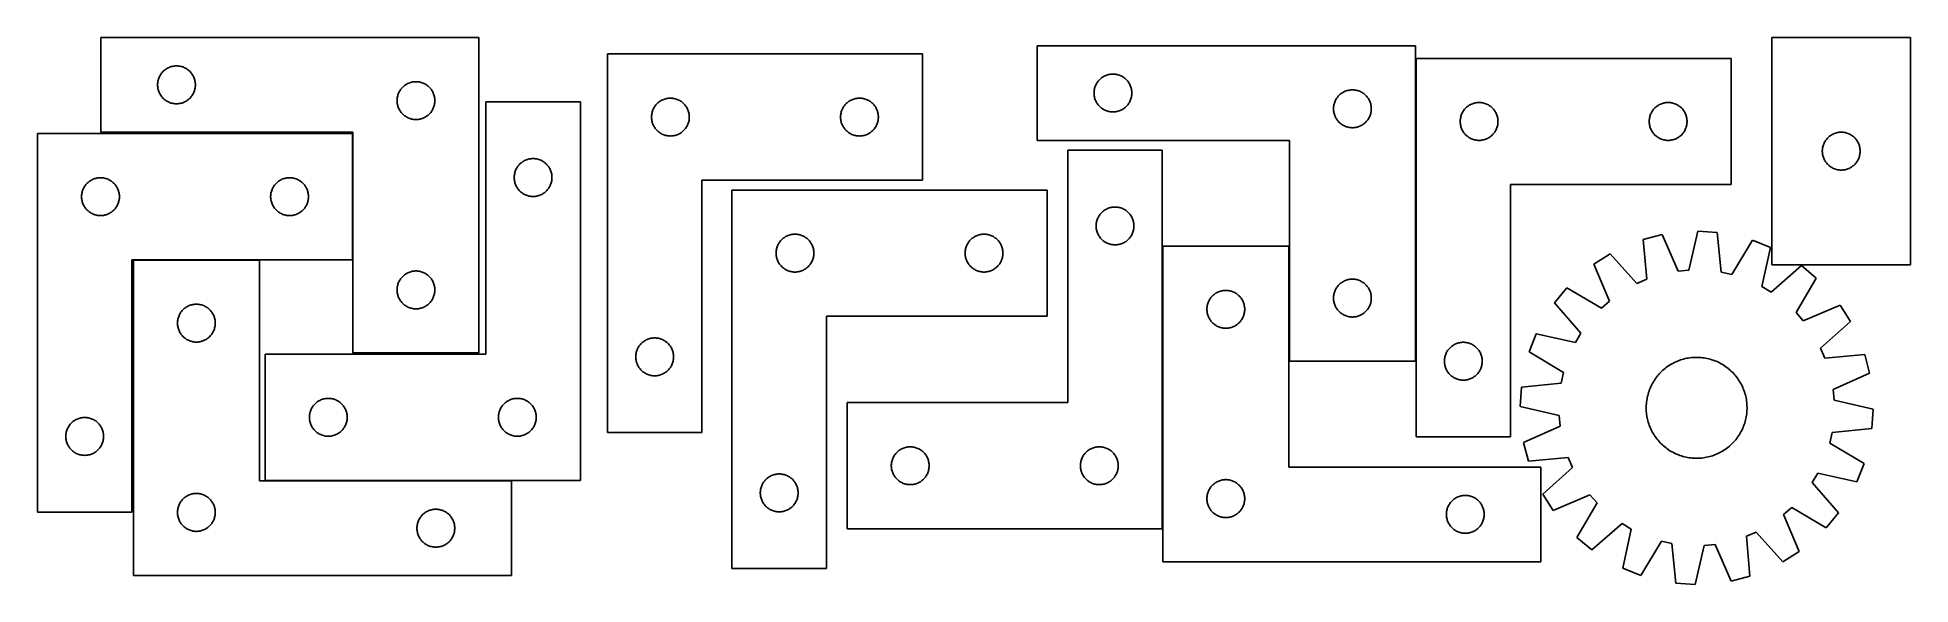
# Model space of a CAD drawing. Header units: millimetres. Extents: x 7 to 1493, y 7 to 441.
import ezdxf

# ---------------------------------------------------------------- set-up
doc = ezdxf.new("R2010")
doc.units = ezdxf.units.MM
doc.layers.add('CUT', color=7, linetype='CONTINUOUS', true_color=0x000000)

msp = doc.modelspace()

# ---------------------------------------------------------------- linework, layer by layer
at = {"layer": 'CUT'}
for p, q in [((357.532526, 440.562812), (57.532526, 440.562812)), ((57.532526, 440.562812), (57.532526, 365.562812)), ((357.532526, 190.562812), (357.532526, 440.562812)), ((1100.49151, 434.073798), (800.49151, 434.073798)), ((800.49151, 434.073798), (800.49151, 359.073798)), ((1100.49151, 184.073798), (1100.49151, 434.073798)), ((1493.28982, 440.516176), (1383.28982, 440.516176)), ((1383.28982, 440.516176), (1383.28982, 260.516176)), ((1493.28982, 260.516176), (1493.28982, 440.516176)), ((109.810634, 415.922531), (110.482875, 416.302994)), ((110.482875, 416.302994), (111.17381, 416.648346)), ((111.17381, 416.648346), (111.881607, 416.957671)), ((111.881607, 416.957671), (112.60439, 417.23015)), ((112.60439, 417.23015), (113.340241, 417.46506)), ((113.340241, 417.46506), (114.08721, 417.661777)), ((114.08721, 417.661777), (114.843314, 417.819781)), ((114.843314, 417.819781), (115.60655, 417.938652)), ((115.60655, 417.938652), (116.374894, 418.018075)), ((116.374894, 418.018075), (117.146307, 418.057839)), ((117.146307, 418.057839), (117.918744, 418.057839)), ((117.918744, 418.057839), (118.690158, 418.018075)), ((118.690158, 418.018075), (119.458501, 417.938652)), ((119.458501, 417.938652), (120.221737, 417.819781)), ((120.221737, 417.819781), (120.977842, 417.661777)), ((120.977842, 417.661777), (121.72481, 417.46506)), ((121.72481, 417.46506), (122.460661, 417.23015)), ((122.460661, 417.23015), (123.183444, 416.957671)), ((123.183444, 416.957671), (123.891242, 416.648346)), ((123.891242, 416.648346), (124.582177, 416.302994)), ((124.582177, 416.302994), (125.254418, 415.922531)), ((459.406056, 427.51275), (459.406056, 127.51275)), ((709.406056, 427.51275), (459.406056, 427.51275)), ((709.406056, 327.51275), (709.406056, 427.51275)), ((1100.984089, 424.039606), (1100.984089, 124.039606)), ((1350.984089, 424.039606), (1100.984089, 424.039606)), ((1350.984089, 324.039606), (1350.984089, 424.039606)), ((102.532526, 403.062812), (102.552414, 403.834993)), ((102.552414, 402.29063), (102.532526, 403.062812)), ((102.552414, 403.834993), (102.612028, 404.605127)), ((102.612028, 401.520497), (102.552414, 402.29063)), ((102.612028, 404.605127), (102.711207, 405.37117)), ((102.711207, 400.754453), (102.612028, 401.520497)), ((102.711207, 405.37117), (102.84969, 406.131093)), ((102.84969, 406.131093), (103.02711, 406.882879)), ((103.02711, 406.882879), (103.242995, 407.624534)), ((103.242995, 407.624534), (103.496773, 408.354093)), ((103.496773, 408.354093), (103.787772, 409.06962)), ((103.787772, 409.06962), (104.115219, 409.769219)), ((104.115219, 409.769219), (104.478247, 410.451033)), ((104.478247, 410.451033), (104.875892, 411.113255)), ((104.875892, 411.113255), (105.307101, 411.754128)), ((105.307101, 411.754128), (105.770729, 412.371954)), ((105.770729, 412.371954), (106.265547, 412.965094)), ((106.265547, 412.965094), (106.790243, 413.531974)), ((106.790243, 413.531974), (107.343426, 414.071092)), ((107.343426, 414.071092), (107.923628, 414.581018)), ((107.923628, 414.581018), (108.529312, 415.0604)), ((108.529312, 415.0604), (109.15887, 415.507967)), ((109.15887, 415.507967), (109.810634, 415.922531)), ((125.254418, 415.922531), (125.906182, 415.507967)), ((125.906182, 415.507967), (126.53574, 415.0604)), ((126.53574, 415.0604), (127.141423, 414.581018)), ((127.141423, 414.581018), (127.721626, 414.071092)), ((127.721626, 414.071092), (128.274809, 413.531974)), ((128.274809, 413.531974), (128.799505, 412.965094)), ((128.799505, 412.965094), (129.294323, 412.371954)), ((129.294323, 412.371954), (129.757951, 411.754128)), ((129.757951, 411.754128), (130.189159, 411.113255)), ((130.189159, 411.113255), (130.586804, 410.451033)), ((130.586804, 410.451033), (130.949832, 409.769219)), ((130.949832, 409.769219), (131.277279, 409.06962)), ((131.277279, 409.06962), (131.568278, 408.354093)), ((131.568278, 408.354093), (131.822056, 407.624534)), ((131.822056, 407.624534), (132.037942, 406.882879)), ((132.037942, 406.882879), (132.215361, 406.131093)), ((132.215361, 406.131093), (132.353844, 405.37117)), ((132.353844, 405.37117), (132.453024, 404.605127)), ((132.453024, 401.520497), (132.353844, 400.754453)), ((132.453024, 404.605127), (132.512637, 403.834993)), ((132.512637, 402.29063), (132.453024, 401.520497)), ((132.512637, 403.834993), (132.532526, 403.062812)), ((132.532526, 403.062812), (132.512637, 402.29063)), ((296.790243, 401.031974), (297.343426, 401.571092)), ((297.343426, 401.571092), (297.923628, 402.081018)), ((297.923628, 402.081018), (298.529312, 402.5604)), ((298.529312, 402.5604), (299.15887, 403.007967)), ((299.15887, 403.007967), (299.810634, 403.422531)), ((299.810634, 403.422531), (300.482875, 403.802994)), ((300.482875, 403.802994), (301.17381, 404.148346)), ((301.17381, 404.148346), (301.881607, 404.457671)), ((301.881607, 404.457671), (302.60439, 404.73015)), ((302.60439, 404.73015), (303.340241, 404.96506)), ((303.340241, 404.96506), (304.08721, 405.161777)), ((304.08721, 405.161777), (304.843314, 405.319781)), ((304.843314, 405.319781), (305.60655, 405.438652)), ((305.60655, 405.438652), (306.374894, 405.518075)), ((306.374894, 405.518075), (307.146307, 405.557839)), ((307.146307, 405.557839), (307.918744, 405.557839)), ((307.918744, 405.557839), (308.690158, 405.518075)), ((308.690158, 405.518075), (309.458501, 405.438652)), ((309.458501, 405.438652), (310.221737, 405.319781)), ((310.221737, 405.319781), (310.977842, 405.161777)), ((310.977842, 405.161777), (311.72481, 404.96506)), ((311.72481, 404.96506), (312.460661, 404.73015)), ((312.460661, 404.73015), (313.183444, 404.457671)), ((313.183444, 404.457671), (313.891242, 404.148346)), ((313.891242, 404.148346), (314.582177, 403.802994)), ((314.582177, 403.802994), (315.254418, 403.422531)), ((315.254418, 403.422531), (315.906182, 403.007967)), ((315.906182, 403.007967), (316.53574, 402.5604)), ((316.53574, 402.5604), (317.141423, 402.081018)), ((317.141423, 402.081018), (317.721626, 401.571092)), ((317.721626, 401.571092), (318.274809, 401.031974)), ((846.201979, 401.135521), (846.455758, 401.865079)), ((846.455758, 401.865079), (846.746757, 402.580607)), ((846.746757, 402.580607), (847.074204, 403.280205)), ((847.074204, 403.280205), (847.437231, 403.962019)), ((847.437231, 403.962019), (847.834877, 404.624241)), ((847.834877, 404.624241), (848.266085, 405.265115)), ((848.266085, 405.265115), (848.729713, 405.88294)), ((848.729713, 405.88294), (849.224531, 406.47608)), ((849.224531, 406.47608), (849.749227, 407.04296)), ((849.749227, 407.04296), (850.30241, 407.582079)), ((850.30241, 407.582079), (850.882612, 408.092005)), ((850.882612, 408.092005), (851.488296, 408.571387)), ((851.488296, 408.571387), (852.117854, 409.018953)), ((852.117854, 409.018953), (852.769618, 409.433518)), ((852.769618, 409.433518), (853.441859, 409.81398)), ((853.441859, 409.81398), (854.132794, 410.159332)), ((854.132794, 410.159332), (854.840592, 410.468658)), ((854.840592, 410.468658), (855.563374, 410.741137)), ((855.563374, 410.741137), (856.299226, 410.976046)), ((856.299226, 410.976046), (857.046194, 411.172764)), ((857.046194, 411.172764), (857.802299, 411.330767)), ((857.802299, 411.330767), (858.565535, 411.449638)), ((858.565535, 411.449638), (859.333878, 411.529061)), ((859.333878, 411.529061), (860.105291, 411.568825)), ((860.105291, 411.568825), (860.877729, 411.568825)), ((860.877729, 411.568825), (861.649142, 411.529061)), ((861.649142, 411.529061), (862.417485, 411.449638)), ((862.417485, 411.449638), (863.180721, 411.330767)), ((863.180721, 411.330767), (863.936826, 411.172764)), ((863.936826, 411.172764), (864.683795, 410.976046)), ((864.683795, 410.976046), (865.419646, 410.741137)), ((865.419646, 410.741137), (866.142429, 410.468658)), ((866.142429, 410.468658), (866.850226, 410.159332)), ((866.850226, 410.159332), (867.541161, 409.81398)), ((867.541161, 409.81398), (868.213402, 409.433518)), ((868.213402, 409.433518), (868.865166, 409.018953)), ((868.865166, 409.018953), (869.494724, 408.571387)), ((869.494724, 408.571387), (870.100408, 408.092005)), ((870.100408, 408.092005), (870.68061, 407.582079)), ((870.68061, 407.582079), (871.233793, 407.04296)), ((871.233793, 407.04296), (871.758489, 406.47608)), ((871.758489, 406.47608), (872.253307, 405.88294)), ((872.253307, 405.88294), (872.716935, 405.265115)), ((872.716935, 405.265115), (873.148143, 404.624241)), ((873.148143, 404.624241), (873.545789, 403.962019)), ((873.545789, 403.962019), (873.908816, 403.280205)), ((873.908816, 403.280205), (874.236264, 402.580607)), ((874.236264, 402.580607), (874.527262, 401.865079)), ((874.527262, 401.865079), (874.781041, 401.135521)), ((102.84969, 399.994531), (102.711207, 400.754453)), ((103.02711, 399.242745), (102.84969, 399.994531)), ((103.242995, 398.501089), (103.02711, 399.242745)), ((103.496773, 397.771531), (103.242995, 398.501089)), ((103.787772, 397.056003), (103.496773, 397.771531)), ((104.115219, 396.356405), (103.787772, 397.056003)), ((104.478247, 395.674591), (104.115219, 396.356405)), ((104.875892, 395.012369), (104.478247, 395.674591)), ((105.307101, 394.371495), (104.875892, 395.012369)), ((105.770729, 393.75367), (105.307101, 394.371495)), ((106.265547, 393.16053), (105.770729, 393.75367)), ((106.790243, 392.593649), (106.265547, 393.16053)), ((107.343426, 392.054531), (106.790243, 392.593649)), ((107.923628, 391.544605), (107.343426, 392.054531)), ((108.529312, 391.065223), (107.923628, 391.544605)), ((109.15887, 390.617657), (108.529312, 391.065223)), ((109.810634, 390.203092), (109.15887, 390.617657)), ((110.482875, 389.82263), (109.810634, 390.203092)), ((111.17381, 389.477278), (110.482875, 389.82263)), ((111.881607, 389.167952), (111.17381, 389.477278)), ((112.60439, 388.895473), (111.881607, 389.167952)), ((113.340241, 388.660564), (112.60439, 388.895473)), ((114.08721, 388.463846), (113.340241, 388.660564)), ((114.843314, 388.305843), (114.08721, 388.463846)), ((115.60655, 388.186972), (114.843314, 388.305843)), ((116.374894, 388.107549), (115.60655, 388.186972)), ((117.146307, 388.067785), (116.374894, 388.107549)), ((117.918744, 388.067785), (117.146307, 388.067785)), ((118.690158, 388.107549), (117.918744, 388.067785)), ((119.458501, 388.186972), (118.690158, 388.107549)), ((120.221737, 388.305843), (119.458501, 388.186972)), ((120.977842, 388.463846), (120.221737, 388.305843)), ((121.72481, 388.660564), (120.977842, 388.463846)), ((122.460661, 388.895473), (121.72481, 388.660564)), ((123.183444, 389.167952), (122.460661, 388.895473)), ((123.891242, 389.477278), (123.183444, 389.167952)), ((124.582177, 389.82263), (123.891242, 389.477278)), ((125.254418, 390.203092), (124.582177, 389.82263)), ((125.906182, 390.617657), (125.254418, 390.203092)), ((126.53574, 391.065223), (125.906182, 390.617657)), ((127.141423, 391.544605), (126.53574, 391.065223)), ((127.721626, 392.054531), (127.141423, 391.544605)), ((128.274809, 392.593649), (127.721626, 392.054531)), ((128.799505, 393.16053), (128.274809, 392.593649)), ((129.294323, 393.75367), (128.799505, 393.16053)), ((129.757951, 394.371495), (129.294323, 393.75367)), ((130.189159, 395.012369), (129.757951, 394.371495)), ((130.586804, 395.674591), (130.189159, 395.012369)), ((130.949832, 396.356405), (130.586804, 395.674591)), ((131.277279, 397.056003), (130.949832, 396.356405)), ((131.568278, 397.771531), (131.277279, 397.056003)), ((131.822056, 398.501089), (131.568278, 397.771531)), ((132.037942, 399.242745), (131.822056, 398.501089)), ((132.215361, 399.994531), (132.037942, 399.242745)), ((132.353844, 400.754453), (132.215361, 399.994531)), ((292.532526, 390.562812), (292.552414, 391.334993)), ((292.552414, 389.79063), (292.532526, 390.562812)), ((292.552414, 391.334993), (292.612028, 392.105127)), ((292.612028, 389.020497), (292.552414, 389.79063)), ((292.612028, 392.105127), (292.711207, 392.87117)), ((292.711207, 388.254453), (292.612028, 389.020497)), ((292.711207, 392.87117), (292.84969, 393.631093)), ((292.84969, 387.494531), (292.711207, 388.254453)), ((292.84969, 393.631093), (293.02711, 394.382879)), ((293.02711, 386.742745), (292.84969, 387.494531)), ((293.02711, 394.382879), (293.242995, 395.124534)), ((293.242995, 386.001089), (293.02711, 386.742745)), ((293.242995, 395.124534), (293.496773, 395.854093)), ((293.496773, 395.854093), (293.787772, 396.56962)), ((293.787772, 396.56962), (294.115219, 397.269219)), ((294.115219, 397.269219), (294.478247, 397.951033)), ((294.478247, 397.951033), (294.875892, 398.613255)), ((294.875892, 398.613255), (295.307101, 399.254128)), ((295.307101, 399.254128), (295.770729, 399.871954)), ((295.770729, 399.871954), (296.265547, 400.465094)), ((296.265547, 400.465094), (296.790243, 401.031974)), ((318.274809, 401.031974), (318.799505, 400.465094)), ((318.799505, 400.465094), (319.294323, 399.871954)), ((319.294323, 399.871954), (319.757951, 399.254128)), ((319.757951, 399.254128), (320.189159, 398.613255)), ((320.189159, 398.613255), (320.586804, 397.951033)), ((320.586804, 397.951033), (320.949832, 397.269219)), ((320.949832, 397.269219), (321.277279, 396.56962)), ((321.277279, 396.56962), (321.568278, 395.854093)), ((321.568278, 395.854093), (321.822056, 395.124534)), ((321.822056, 395.124534), (322.037942, 394.382879)), ((322.037942, 386.742745), (321.822056, 386.001089)), ((322.037942, 394.382879), (322.215361, 393.631093)), ((322.215361, 387.494531), (322.037942, 386.742745)), ((322.215361, 393.631093), (322.353844, 392.87117)), ((322.353844, 388.254453), (322.215361, 387.494531)), ((322.353844, 392.87117), (322.453024, 392.105127)), ((322.453024, 389.020497), (322.353844, 388.254453)), ((322.453024, 392.105127), (322.512637, 391.334993)), ((322.512637, 389.79063), (322.453024, 389.020497)), ((322.512637, 391.334993), (322.532526, 390.562812)), ((322.532526, 390.562812), (322.512637, 389.79063)), ((437.95941, 389.608217), (362.95941, 389.608217)), ((362.95941, 389.608217), (362.95941, 189.608217)), ((437.95941, 89.608217), (437.95941, 389.608217)), ((496.9609, 385.886406), (497.408467, 386.515964)), ((497.408467, 386.515964), (497.887849, 387.121648)), ((497.887849, 387.121648), (498.397775, 387.70185)), ((498.397775, 387.70185), (498.936893, 388.255033)), ((498.936893, 388.255033), (499.503774, 388.779729)), ((499.503774, 388.779729), (500.096913, 389.274547)), ((500.096913, 389.274547), (500.714739, 389.738175)), ((500.714739, 389.738175), (501.355613, 390.169384)), ((501.355613, 390.169384), (502.017835, 390.567029)), ((502.017835, 390.567029), (502.699649, 390.930057)), ((502.699649, 390.930057), (503.399247, 391.257504)), ((503.399247, 391.257504), (504.114774, 391.548503)), ((504.114774, 391.548503), (504.844333, 391.802281)), ((504.844333, 391.802281), (505.585989, 392.018166)), ((505.585989, 392.018166), (506.337775, 392.195586)), ((506.337775, 392.195586), (507.097697, 392.334069)), ((507.097697, 392.334069), (507.863741, 392.433248)), ((507.863741, 392.433248), (508.633874, 392.492862)), ((508.633874, 392.492862), (509.406056, 392.51275)), ((509.406056, 392.51275), (510.178237, 392.492862)), ((510.178237, 392.492862), (510.948371, 392.433248)), ((510.948371, 392.433248), (511.714414, 392.334069)), ((511.714414, 392.334069), (512.474337, 392.195586)), ((512.474337, 392.195586), (513.226122, 392.018166)), ((513.226122, 392.018166), (513.967778, 391.802281)), ((513.967778, 391.802281), (514.697337, 391.548503)), ((514.697337, 391.548503), (515.412864, 391.257504)), ((515.412864, 391.257504), (516.112463, 390.930057)), ((516.112463, 390.930057), (516.794277, 390.567029)), ((516.794277, 390.567029), (517.456499, 390.169384)), ((517.456499, 390.169384), (518.097372, 389.738175)), ((518.097372, 389.738175), (518.715198, 389.274547)), ((518.715198, 389.274547), (519.308337, 388.779729)), ((519.308337, 388.779729), (519.875218, 388.255033)), ((519.875218, 388.255033), (520.414336, 387.70185)), ((520.414336, 387.70185), (520.924262, 387.121648)), ((520.924262, 387.121648), (521.403644, 386.515964)), ((521.403644, 386.515964), (521.851211, 385.886406)), ((646.9609, 385.886406), (647.408467, 386.515964)), ((647.408467, 386.515964), (647.887849, 387.121648)), ((647.887849, 387.121648), (648.397775, 387.70185)), ((648.397775, 387.70185), (648.936893, 388.255033)), ((648.936893, 388.255033), (649.503774, 388.779729)), ((649.503774, 388.779729), (650.096913, 389.274547)), ((650.096913, 389.274547), (650.714739, 389.738175)), ((650.714739, 389.738175), (651.355613, 390.169384)), ((651.355613, 390.169384), (652.017835, 390.567029)), ((652.017835, 390.567029), (652.699649, 390.930057)), ((652.699649, 390.930057), (653.399247, 391.257504)), ((653.399247, 391.257504), (654.114774, 391.548503)), ((654.114774, 391.548503), (654.844333, 391.802281)), ((654.844333, 391.802281), (655.585989, 392.018166)), ((655.585989, 392.018166), (656.337775, 392.195586)), ((656.337775, 392.195586), (657.097697, 392.334069)), ((657.097697, 392.334069), (657.863741, 392.433248)), ((657.863741, 392.433248), (658.633874, 392.492862)), ((658.633874, 392.492862), (659.406056, 392.51275)), ((659.406056, 392.51275), (660.178237, 392.492862)), ((660.178237, 392.492862), (660.948371, 392.433248)), ((660.948371, 392.433248), (661.714414, 392.334069)), ((661.714414, 392.334069), (662.474337, 392.195586)), ((662.474337, 392.195586), (663.226122, 392.018166)), ((663.226122, 392.018166), (663.967778, 391.802281)), ((663.967778, 391.802281), (664.697337, 391.548503)), ((664.697337, 391.548503), (665.412864, 391.257504)), ((665.412864, 391.257504), (666.112463, 390.930057)), ((666.112463, 390.930057), (666.794277, 390.567029)), ((666.794277, 390.567029), (667.456499, 390.169384)), ((667.456499, 390.169384), (668.097372, 389.738175)), ((668.097372, 389.738175), (668.715198, 389.274547)), ((668.715198, 389.274547), (669.308337, 388.779729)), ((669.308337, 388.779729), (669.875218, 388.255033)), ((669.875218, 388.255033), (670.414336, 387.70185)), ((670.414336, 387.70185), (670.924262, 387.121648)), ((670.924262, 387.121648), (671.403644, 386.515964)), ((671.403644, 386.515964), (671.851211, 385.886406)), ((845.49151, 396.573798), (845.511399, 397.345979)), ((845.511399, 395.801617), (845.49151, 396.573798)), ((845.511399, 397.345979), (845.571012, 398.116113)), ((845.571012, 395.031483), (845.511399, 395.801617)), ((845.571012, 398.116113), (845.670192, 398.882157)), ((845.670192, 394.265439), (845.571012, 395.031483)), ((845.670192, 398.882157), (845.808675, 399.642079)), ((845.808675, 393.505517), (845.670192, 394.265439)), ((845.808675, 399.642079), (845.986094, 400.393865)), ((845.986094, 392.753731), (845.808675, 393.505517)), ((845.986094, 400.393865), (846.201979, 401.135521)), ((846.201979, 392.012076), (845.986094, 392.753731)), ((846.455758, 391.282517), (846.201979, 392.012076)), ((846.746757, 390.56699), (846.455758, 391.282517)), ((847.074204, 389.867391), (846.746757, 390.56699)), ((847.437231, 389.185577), (847.074204, 389.867391)), ((847.834877, 388.523355), (847.437231, 389.185577)), ((848.266085, 387.882482), (847.834877, 388.523355)), ((848.729713, 387.264656), (848.266085, 387.882482)), ((849.224531, 386.671516), (848.729713, 387.264656)), ((849.749227, 386.104636), (849.224531, 386.671516)), ((871.758489, 386.671516), (871.233793, 386.104636)), ((872.253307, 387.264656), (871.758489, 386.671516)), ((872.716935, 387.882482), (872.253307, 387.264656)), ((873.148143, 388.523355), (872.716935, 387.882482)), ((873.545789, 389.185577), (873.148143, 388.523355)), ((873.908816, 389.867391), (873.545789, 389.185577)), ((874.236264, 390.56699), (873.908816, 389.867391)), ((874.527262, 391.282517), (874.236264, 390.56699)), ((874.781041, 392.012076), (874.527262, 391.282517)), ((874.781041, 401.135521), (874.996926, 400.393865)), ((874.996926, 392.753731), (874.781041, 392.012076)), ((874.996926, 400.393865), (875.174345, 399.642079)), ((875.174345, 393.505517), (874.996926, 392.753731)), ((875.174345, 399.642079), (875.312829, 398.882157)), ((875.312829, 394.265439), (875.174345, 393.505517)), ((875.312829, 398.882157), (875.412008, 398.116113)), ((875.412008, 395.031483), (875.312829, 394.265439)), ((875.412008, 398.116113), (875.471621, 397.345979)), ((875.471621, 395.801617), (875.412008, 395.031483)), ((875.471621, 397.345979), (875.49151, 396.573798)), ((875.49151, 396.573798), (875.471621, 395.801617)), ((1035.571012, 385.616113), (1035.670192, 386.382157)), ((1035.670192, 386.382157), (1035.808675, 387.142079)), ((1035.808675, 387.142079), (1035.986094, 387.893865)), ((1035.986094, 387.893865), (1036.201979, 388.635521)), ((1036.201979, 388.635521), (1036.455758, 389.365079)), ((1036.455758, 389.365079), (1036.746757, 390.080607)), ((1036.746757, 390.080607), (1037.074204, 390.780205)), ((1037.074204, 390.780205), (1037.437231, 391.462019)), ((1037.437231, 391.462019), (1037.834877, 392.124241)), ((1037.834877, 392.124241), (1038.266085, 392.765115)), ((1038.266085, 392.765115), (1038.729713, 393.38294)), ((1038.729713, 393.38294), (1039.224531, 393.97608)), ((1039.224531, 393.97608), (1039.749227, 394.54296)), ((1039.749227, 394.54296), (1040.30241, 395.082079)), ((1040.30241, 395.082079), (1040.882612, 395.592005)), ((1040.882612, 395.592005), (1041.488296, 396.071387)), ((1041.488296, 396.071387), (1042.117854, 396.518953)), ((1042.117854, 396.518953), (1042.769618, 396.933518)), ((1042.769618, 396.933518), (1043.441859, 397.31398)), ((1043.441859, 397.31398), (1044.132794, 397.659332)), ((1044.132794, 397.659332), (1044.840592, 397.968658)), ((1044.840592, 397.968658), (1045.563374, 398.241137)), ((1045.563374, 398.241137), (1046.299226, 398.476046)), ((1046.299226, 398.476046), (1047.046194, 398.672764)), ((1047.046194, 398.672764), (1047.802299, 398.830767)), ((1047.802299, 398.830767), (1048.565535, 398.949638)), ((1048.565535, 398.949638), (1049.333878, 399.029061)), ((1049.333878, 399.029061), (1050.105291, 399.068825)), ((1050.105291, 399.068825), (1050.877729, 399.068825)), ((1050.877729, 399.068825), (1051.649142, 399.029061)), ((1051.649142, 399.029061), (1052.417485, 398.949638)), ((1052.417485, 398.949638), (1053.180721, 398.830767)), ((1053.180721, 398.830767), (1053.936826, 398.672764)), ((1053.936826, 398.672764), (1054.683795, 398.476046)), ((1054.683795, 398.476046), (1055.419646, 398.241137)), ((1055.419646, 398.241137), (1056.142429, 397.968658)), ((1056.142429, 397.968658), (1056.850226, 397.659332)), ((1056.850226, 397.659332), (1057.541161, 397.31398)), ((1057.541161, 397.31398), (1058.213402, 396.933518)), ((1058.213402, 396.933518), (1058.865166, 396.518953)), ((1058.865166, 396.518953), (1059.494724, 396.071387)), ((1059.494724, 396.071387), (1060.100408, 395.592005)), ((1060.100408, 395.592005), (1060.68061, 395.082079)), ((1060.68061, 395.082079), (1061.233793, 394.54296)), ((1061.233793, 394.54296), (1061.758489, 393.97608)), ((1061.758489, 393.97608), (1062.253307, 393.38294)), ((1062.253307, 393.38294), (1062.716935, 392.765115)), ((1062.716935, 392.765115), (1063.148143, 392.124241)), ((1063.148143, 392.124241), (1063.545789, 391.462019)), ((1063.545789, 391.462019), (1063.908816, 390.780205)), ((1063.908816, 390.780205), (1064.236264, 390.080607)), ((1064.236264, 390.080607), (1064.527262, 389.365079)), ((1064.527262, 389.365079), (1064.781041, 388.635521)), ((1064.781041, 388.635521), (1064.996926, 387.893865)), ((1064.996926, 387.893865), (1065.174345, 387.142079)), ((1065.174345, 387.142079), (1065.312829, 386.382157)), ((1065.312829, 386.382157), (1065.412008, 385.616113)), ((1142.292773, 386.265031), (1142.933646, 386.696239)), ((1142.933646, 386.696239), (1143.595868, 387.093884)), ((1143.595868, 387.093884), (1144.277682, 387.456912)), ((1144.277682, 387.456912), (1144.97728, 387.784359)), ((1144.97728, 387.784359), (1145.692808, 388.075358)), ((1145.692808, 388.075358), (1146.422367, 388.329136)), ((1146.422367, 388.329136), (1147.164022, 388.545022)), ((1147.164022, 388.545022), (1147.915808, 388.722441)), ((1147.915808, 388.722441), (1148.67573, 388.860924)), ((1148.67573, 388.860924), (1149.441774, 388.960104)), ((1149.441774, 388.960104), (1150.211908, 389.019717)), ((1150.211908, 389.019717), (1150.984089, 389.039606)), ((1150.984089, 389.039606), (1151.75627, 389.019717)), ((1151.75627, 389.019717), (1152.526404, 388.960104)), ((1152.526404, 388.960104), (1153.292448, 388.860924)), ((1153.292448, 388.860924), (1154.05237, 388.722441)), ((1154.05237, 388.722441), (1154.804156, 388.545022)), ((1154.804156, 388.545022), (1155.545812, 388.329136)), ((1155.545812, 388.329136), (1156.27537, 388.075358)), ((1156.27537, 388.075358), (1156.990898, 387.784359)), ((1156.990898, 387.784359), (1157.690496, 387.456912)), ((1157.690496, 387.456912), (1158.37231, 387.093884)), ((1158.37231, 387.093884), (1159.034532, 386.696239)), ((1159.034532, 386.696239), (1159.675406, 386.265031)), ((1292.292773, 386.265031), (1292.933646, 386.696239)), ((1292.933646, 386.696239), (1293.595868, 387.093884)), ((1293.595868, 387.093884), (1294.277682, 387.456912)), ((1294.277682, 387.456912), (1294.97728, 387.784359)), ((1294.97728, 387.784359), (1295.692808, 388.075358)), ((1295.692808, 388.075358), (1296.422367, 388.329136)), ((1296.422367, 388.329136), (1297.164022, 388.545022)), ((1297.164022, 388.545022), (1297.915808, 388.722441)), ((1297.915808, 388.722441), (1298.67573, 388.860924)), ((1298.67573, 388.860924), (1299.441774, 388.960104)), ((1299.441774, 388.960104), (1300.211908, 389.019717)), ((1300.211908, 389.019717), (1300.984089, 389.039606)), ((1300.984089, 389.039606), (1301.75627, 389.019717)), ((1301.75627, 389.019717), (1302.526404, 388.960104)), ((1302.526404, 388.960104), (1303.292448, 388.860924)), ((1303.292448, 388.860924), (1304.05237, 388.722441)), ((1304.05237, 388.722441), (1304.804156, 388.545022)), ((1304.804156, 388.545022), (1305.545812, 388.329136)), ((1305.545812, 388.329136), (1306.27537, 388.075358)), ((1306.27537, 388.075358), (1306.990898, 387.784359)), ((1306.990898, 387.784359), (1307.690496, 387.456912)), ((1307.690496, 387.456912), (1308.37231, 387.093884)), ((1308.37231, 387.093884), (1309.034532, 386.696239)), ((1309.034532, 386.696239), (1309.675406, 386.265031)), ((293.496773, 385.271531), (293.242995, 386.001089)), ((293.787772, 384.556003), (293.496773, 385.271531)), ((294.115219, 383.856405), (293.787772, 384.556003)), ((294.478247, 383.174591), (294.115219, 383.856405)), ((294.875892, 382.512369), (294.478247, 383.174591)), ((295.307101, 381.871495), (294.875892, 382.512369)), ((295.770729, 381.25367), (295.307101, 381.871495)), ((296.265547, 380.66053), (295.770729, 381.25367)), ((296.790243, 380.093649), (296.265547, 380.66053)), ((297.343426, 379.554531), (296.790243, 380.093649)), ((297.923628, 379.044605), (297.343426, 379.554531)), ((298.529312, 378.565223), (297.923628, 379.044605)), ((299.15887, 378.117657), (298.529312, 378.565223)), ((299.810634, 377.703092), (299.15887, 378.117657)), ((300.482875, 377.32263), (299.810634, 377.703092)), ((301.17381, 376.977278), (300.482875, 377.32263)), ((301.881607, 376.667952), (301.17381, 376.977278)), ((302.60439, 376.395473), (301.881607, 376.667952)), ((303.340241, 376.160564), (302.60439, 376.395473)), ((304.08721, 375.963846), (303.340241, 376.160564)), ((304.843314, 375.805843), (304.08721, 375.963846)), ((305.60655, 375.686972), (304.843314, 375.805843)), ((306.374894, 375.607549), (305.60655, 375.686972)), ((307.146307, 375.567785), (306.374894, 375.607549)), ((307.918744, 375.567785), (307.146307, 375.567785)), ((308.690158, 375.607549), (307.918744, 375.567785)), ((309.458501, 375.686972), (308.690158, 375.607549)), ((310.221737, 375.805843), (309.458501, 375.686972)), ((310.977842, 375.963846), (310.221737, 375.805843)), ((311.72481, 376.160564), (310.977842, 375.963846)), ((312.460661, 376.395473), (311.72481, 376.160564)), ((313.183444, 376.667952), (312.460661, 376.395473)), ((313.891242, 376.977278), (313.183444, 376.667952)), ((314.582177, 377.32263), (313.891242, 376.977278)), ((315.254418, 377.703092), (314.582177, 377.32263)), ((315.906182, 378.117657), (315.254418, 377.703092)), ((316.53574, 378.565223), (315.906182, 378.117657)), ((317.141423, 379.044605), (316.53574, 378.565223)), ((317.721626, 379.554531), (317.141423, 379.044605)), ((318.274809, 380.093649), (317.721626, 379.554531)), ((318.799505, 380.66053), (318.274809, 380.093649)), ((319.294323, 381.25367), (318.799505, 380.66053)), ((319.757951, 381.871495), (319.294323, 381.25367)), ((320.189159, 382.512369), (319.757951, 381.871495)), ((320.586804, 383.174591), (320.189159, 382.512369)), ((320.949832, 383.856405), (320.586804, 383.174591)), ((321.277279, 384.556003), (320.949832, 383.856405)), ((321.568278, 385.271531), (321.277279, 384.556003)), ((321.822056, 386.001089), (321.568278, 385.271531)), ((494.411029, 377.898969), (494.450793, 378.670382)), ((494.411029, 377.126532), (494.411029, 377.898969)), ((494.450793, 376.355118), (494.411029, 377.126532)), ((494.450793, 378.670382), (494.530216, 379.438726)), ((494.530216, 375.586775), (494.450793, 376.355118)), ((494.530216, 379.438726), (494.649086, 380.201962)), ((494.649086, 374.823539), (494.530216, 375.586775)), ((494.649086, 380.201962), (494.80709, 380.958066)), ((494.80709, 374.067434), (494.649086, 374.823539)), ((494.80709, 380.958066), (495.003808, 381.705035)), ((495.003808, 373.320466), (494.80709, 374.067434)), ((495.003808, 381.705035), (495.238717, 382.440886)), ((495.238717, 372.584615), (495.003808, 373.320466)), ((495.238717, 382.440886), (495.511196, 383.163669)), ((495.511196, 371.861832), (495.238717, 372.584615)), ((495.511196, 383.163669), (495.820522, 383.871466)), ((495.820522, 371.154034), (495.511196, 371.861832)), ((495.820522, 383.871466), (496.165874, 384.562401)), ((496.165874, 384.562401), (496.546336, 385.234642)), ((496.546336, 385.234642), (496.9609, 385.886406)), ((521.851211, 385.886406), (522.265775, 385.234642)), ((522.265775, 385.234642), (522.646238, 384.562401)), ((522.646238, 384.562401), (522.99159, 383.871466)), ((522.99159, 383.871466), (523.300915, 383.163669)), ((523.300915, 371.861832), (522.99159, 371.154034)), ((523.300915, 383.163669), (523.573394, 382.440886)), ((523.573394, 372.584615), (523.300915, 371.861832)), ((523.573394, 382.440886), (523.808304, 381.705035)), ((523.808304, 373.320466), (523.573394, 372.584615)), ((523.808304, 381.705035), (524.005021, 380.958066)), ((524.005021, 374.067434), (523.808304, 373.320466)), ((524.005021, 380.958066), (524.163025, 380.201962)), ((524.163025, 374.823539), (524.005021, 374.067434)), ((524.163025, 380.201962), (524.281896, 379.438726)), ((524.281896, 375.586775), (524.163025, 374.823539)), ((524.281896, 379.438726), (524.361319, 378.670382)), ((524.361319, 376.355118), (524.281896, 375.586775)), ((524.361319, 378.670382), (524.401083, 377.898969)), ((524.401083, 377.126532), (524.361319, 376.355118)), ((524.401083, 377.898969), (524.401083, 377.126532)), ((644.411029, 377.898969), (644.450793, 378.670382)), ((644.411029, 377.126532), (644.411029, 377.898969)), ((644.450793, 376.355118), (644.411029, 377.126532)), ((644.450793, 378.670382), (644.530216, 379.438726)), ((644.530216, 375.586775), (644.450793, 376.355118)), ((644.530216, 379.438726), (644.649086, 380.201962)), ((644.649086, 374.823539), (644.530216, 375.586775)), ((644.649086, 380.201962), (644.80709, 380.958066)), ((644.80709, 374.067434), (644.649086, 374.823539)), ((644.80709, 380.958066), (645.003808, 381.705035)), ((645.003808, 373.320466), (644.80709, 374.067434)), ((645.003808, 381.705035), (645.238717, 382.440886)), ((645.238717, 372.584615), (645.003808, 373.320466)), ((645.238717, 382.440886), (645.511196, 383.163669)), ((645.511196, 371.861832), (645.238717, 372.584615)), ((645.511196, 383.163669), (645.820522, 383.871466)), ((645.820522, 371.154034), (645.511196, 371.861832)), ((645.820522, 383.871466), (646.165874, 384.562401)), ((646.165874, 384.562401), (646.546336, 385.234642)), ((646.546336, 385.234642), (646.9609, 385.886406)), ((671.851211, 385.886406), (672.265775, 385.234642)), ((672.265775, 385.234642), (672.646238, 384.562401)), ((672.646238, 384.562401), (672.99159, 383.871466)), ((672.99159, 383.871466), (673.300915, 383.163669)), ((673.300915, 371.861832), (672.99159, 371.154034)), ((673.300915, 383.163669), (673.573394, 382.440886)), ((673.573394, 372.584615), (673.300915, 371.861832)), ((673.573394, 382.440886), (673.808304, 381.705035)), ((673.808304, 373.320466), (673.573394, 372.584615)), ((673.808304, 381.705035), (674.005021, 380.958066)), ((674.005021, 374.067434), (673.808304, 373.320466)), ((674.005021, 380.958066), (674.163025, 380.201962)), ((674.163025, 374.823539), (674.005021, 374.067434)), ((674.163025, 380.201962), (674.281896, 379.438726)), ((674.281896, 375.586775), (674.163025, 374.823539)), ((674.281896, 379.438726), (674.361319, 378.670382)), ((674.361319, 376.355118), (674.281896, 375.586775)), ((674.361319, 378.670382), (674.401083, 377.898969)), ((674.401083, 377.126532), (674.361319, 376.355118)), ((674.401083, 377.898969), (674.401083, 377.126532)), ((850.30241, 385.565518), (849.749227, 386.104636)), ((850.882612, 385.055591), (850.30241, 385.565518)), ((851.488296, 384.576209), (850.882612, 385.055591)), ((852.117854, 384.128643), (851.488296, 384.576209)), ((852.769618, 383.714079), (852.117854, 384.128643)), ((853.441859, 383.333616), (852.769618, 383.714079)), ((854.132794, 382.988264), (853.441859, 383.333616)), ((854.840592, 382.678939), (854.132794, 382.988264)), ((855.563374, 382.40646), (854.840592, 382.678939)), ((856.299226, 382.17155), (855.563374, 382.40646)), ((857.046194, 381.974833), (856.299226, 382.17155)), ((857.802299, 381.816829), (857.046194, 381.974833)), ((858.565535, 381.697958), (857.802299, 381.816829)), ((859.333878, 381.618535), (858.565535, 381.697958)), ((860.105291, 381.578771), (859.333878, 381.618535)), ((860.877729, 381.578771), (860.105291, 381.578771)), ((861.649142, 381.618535), (860.877729, 381.578771)), ((862.417485, 381.697958), (861.649142, 381.618535)), ((863.180721, 381.816829), (862.417485, 381.697958)), ((863.936826, 381.974833), (863.180721, 381.816829)), ((864.683795, 382.17155), (863.936826, 381.974833)), ((865.419646, 382.40646), (864.683795, 382.17155)), ((866.142429, 382.678939), (865.419646, 382.40646)), ((866.850226, 382.988264), (866.142429, 382.678939)), ((867.541161, 383.333616), (866.850226, 382.988264)), ((868.213402, 383.714079), (867.541161, 383.333616)), ((868.865166, 384.128643), (868.213402, 383.714079)), ((869.494724, 384.576209), (868.865166, 384.128643)), ((870.100408, 385.055591), (869.494724, 384.576209)), ((870.68061, 385.565518), (870.100408, 385.055591)), ((871.233793, 386.104636), (870.68061, 385.565518)), ((1035.49151, 384.073798), (1035.511399, 384.845979)), ((1035.511399, 383.301617), (1035.49151, 384.073798)), ((1035.511399, 384.845979), (1035.571012, 385.616113)), ((1035.571012, 382.531483), (1035.511399, 383.301617)), ((1035.670192, 381.765439), (1035.571012, 382.531483)), ((1035.808675, 381.005517), (1035.670192, 381.765439)), ((1035.986094, 380.253731), (1035.808675, 381.005517)), ((1036.201979, 379.512076), (1035.986094, 380.253731)), ((1036.455758, 378.782517), (1036.201979, 379.512076)), ((1036.746757, 378.06699), (1036.455758, 378.782517)), ((1037.074204, 377.367391), (1036.746757, 378.06699)), ((1037.437231, 376.685577), (1037.074204, 377.367391)), ((1037.834877, 376.023355), (1037.437231, 376.685577)), ((1038.266085, 375.382482), (1037.834877, 376.023355)), ((1038.729713, 374.764656), (1038.266085, 375.382482)), ((1039.224531, 374.171516), (1038.729713, 374.764656)), ((1039.749227, 373.604636), (1039.224531, 374.171516)), ((1040.30241, 373.065518), (1039.749227, 373.604636)), ((1040.882612, 372.555591), (1040.30241, 373.065518)), ((1041.488296, 372.076209), (1040.882612, 372.555591)), ((1042.117854, 371.628643), (1041.488296, 372.076209)), ((1042.769618, 371.214079), (1042.117854, 371.628643)), ((1058.865166, 371.628643), (1058.213402, 371.214079)), ((1059.494724, 372.076209), (1058.865166, 371.628643)), ((1060.100408, 372.555591), (1059.494724, 372.076209)), ((1060.68061, 373.065518), (1060.100408, 372.555591)), ((1061.233793, 373.604636), (1060.68061, 373.065518)), ((1061.758489, 374.171516), (1061.233793, 373.604636)), ((1062.253307, 374.764656), (1061.758489, 374.171516)), ((1062.716935, 375.382482), (1062.253307, 374.764656)), ((1063.148143, 376.023355), (1062.716935, 375.382482)), ((1063.545789, 376.685577), (1063.148143, 376.023355)), ((1063.908816, 377.367391), (1063.545789, 376.685577)), ((1064.236264, 378.06699), (1063.908816, 377.367391)), ((1064.527262, 378.782517), (1064.236264, 378.06699)), ((1064.781041, 379.512076), (1064.527262, 378.782517)), ((1064.996926, 380.253731), (1064.781041, 379.512076)), ((1065.174345, 381.005517), (1064.996926, 380.253731)), ((1065.312829, 381.765439), (1065.174345, 381.005517)), ((1065.412008, 382.531483), (1065.312829, 381.765439)), ((1065.412008, 385.616113), (1065.471621, 384.845979)), ((1065.471621, 383.301617), (1065.412008, 382.531483)), ((1065.471621, 384.845979), (1065.49151, 384.073798)), ((1065.49151, 384.073798), (1065.471621, 383.301617)), ((1135.989062, 374.425824), (1136.028826, 375.197238)), ((1135.989062, 373.653387), (1135.989062, 374.425824)), ((1136.028826, 372.881974), (1135.989062, 373.653387)), ((1136.028826, 375.197238), (1136.108249, 375.965581)), ((1136.108249, 372.11363), (1136.028826, 372.881974)), ((1136.108249, 375.965581), (1136.22712, 376.728817)), ((1136.22712, 371.350394), (1136.108249, 372.11363)), ((1136.22712, 376.728817), (1136.385123, 377.484922)), ((1136.385123, 377.484922), (1136.581841, 378.23189)), ((1136.581841, 378.23189), (1136.816751, 378.967741)), ((1136.816751, 378.967741), (1137.08923, 379.690524)), ((1137.08923, 379.690524), (1137.398555, 380.398322)), ((1137.398555, 380.398322), (1137.743907, 381.089257)), ((1137.743907, 381.089257), (1138.12437, 381.761498)), ((1138.12437, 381.761498), (1138.538934, 382.413262)), ((1138.538934, 382.413262), (1138.9865, 383.04282)), ((1138.9865, 383.04282), (1139.465882, 383.648503)), ((1139.465882, 383.648503), (1139.975809, 384.228706)), ((1139.975809, 384.228706), (1140.514927, 384.781889)), ((1140.514927, 384.781889), (1141.081807, 385.306585)), ((1141.081807, 385.306585), (1141.674947, 385.801403)), ((1141.674947, 385.801403), (1142.292773, 386.265031)), ((1159.675406, 386.265031), (1160.293231, 385.801403)), ((1160.293231, 385.801403), (1160.886371, 385.306585)), ((1160.886371, 385.306585), (1161.453251, 384.781889)), ((1161.453251, 384.781889), (1161.99237, 384.228706)), ((1161.99237, 384.228706), (1162.502296, 383.648503)), ((1162.502296, 383.648503), (1162.981678, 383.04282)), ((1162.981678, 383.04282), (1163.429244, 382.413262)), ((1163.429244, 382.413262), (1163.843808, 381.761498)), ((1163.843808, 381.761498), (1164.224271, 381.089257)), ((1164.224271, 381.089257), (1164.569623, 380.398322)), ((1164.569623, 380.398322), (1164.878949, 379.690524)), ((1164.878949, 379.690524), (1165.151427, 378.967741)), ((1165.151427, 378.967741), (1165.386337, 378.23189)), ((1165.386337, 378.23189), (1165.583055, 377.484922)), ((1165.583055, 377.484922), (1165.741058, 376.728817)), ((1165.741058, 376.728817), (1165.859929, 375.965581)), ((1165.859929, 372.11363), (1165.741058, 371.350394)), ((1165.859929, 375.965581), (1165.939352, 375.197238)), ((1165.939352, 372.881974), (1165.859929, 372.11363)), ((1165.939352, 375.197238), (1165.979116, 374.425824)), ((1165.979116, 373.653387), (1165.939352, 372.881974)), ((1165.979116, 374.425824), (1165.979116, 373.653387)), ((1285.989062, 374.425824), (1286.028826, 375.197238)), ((1285.989062, 373.653387), (1285.989062, 374.425824)), ((1286.028826, 372.881974), (1285.989062, 373.653387)), ((1286.028826, 375.197238), (1286.108249, 375.965581)), ((1286.108249, 372.11363), (1286.028826, 372.881974)), ((1286.108249, 375.965581), (1286.22712, 376.728817)), ((1286.22712, 371.350394), (1286.108249, 372.11363)), ((1286.22712, 376.728817), (1286.385123, 377.484922)), ((1286.385123, 377.484922), (1286.581841, 378.23189)), ((1286.581841, 378.23189), (1286.816751, 378.967741)), ((1286.816751, 378.967741), (1287.08923, 379.690524)), ((1287.08923, 379.690524), (1287.398555, 380.398322)), ((1287.398555, 380.398322), (1287.743907, 381.089257)), ((1287.743907, 381.089257), (1288.12437, 381.761498)), ((1288.12437, 381.761498), (1288.538934, 382.413262)), ((1288.538934, 382.413262), (1288.9865, 383.04282)), ((1288.9865, 383.04282), (1289.465882, 383.648503)), ((1289.465882, 383.648503), (1289.975809, 384.228706)), ((1289.975809, 384.228706), (1290.514927, 384.781889)), ((1290.514927, 384.781889), (1291.081807, 385.306585)), ((1291.081807, 385.306585), (1291.674947, 385.801403)), ((1291.674947, 385.801403), (1292.292773, 386.265031)), ((1309.675406, 386.265031), (1310.293231, 385.801403)), ((1310.293231, 385.801403), (1310.886371, 385.306585)), ((1310.886371, 385.306585), (1311.453251, 384.781889)), ((1311.453251, 384.781889), (1311.99237, 384.228706)), ((1311.99237, 384.228706), (1312.502296, 383.648503)), ((1312.502296, 383.648503), (1312.981678, 383.04282)), ((1312.981678, 383.04282), (1313.429244, 382.413262)), ((1313.429244, 382.413262), (1313.843808, 381.761498)), ((1313.843808, 381.761498), (1314.224271, 381.089257)), ((1314.224271, 381.089257), (1314.569623, 380.398322)), ((1314.569623, 380.398322), (1314.878949, 379.690524)), ((1314.878949, 379.690524), (1315.151427, 378.967741)), ((1315.151427, 378.967741), (1315.386337, 378.23189)), ((1315.386337, 378.23189), (1315.583055, 377.484922)), ((1315.583055, 377.484922), (1315.741058, 376.728817)), ((1315.741058, 376.728817), (1315.859929, 375.965581)), ((1315.859929, 372.11363), (1315.741058, 371.350394)), ((1315.859929, 375.965581), (1315.939352, 375.197238)), ((1315.939352, 372.881974), (1315.859929, 372.11363)), ((1315.939352, 375.197238), (1315.979116, 374.425824)), ((1315.979116, 373.653387), (1315.939352, 372.881974)), ((1315.979116, 374.425824), (1315.979116, 373.653387)), ((7.233936, 364.456842), (7.233936, 64.456842)), ((257.233936, 364.456842), (7.233936, 364.456842)), ((57.532526, 365.562812), (257.532526, 365.562812)), ((257.233936, 264.456842), (257.233936, 364.456842)), ((257.532526, 365.562812), (257.532526, 190.562812)), ((496.165874, 370.463099), (495.820522, 371.154034)), ((496.546336, 369.790858), (496.165874, 370.463099)), ((496.9609, 369.139094), (496.546336, 369.790858)), ((497.408467, 368.509536), (496.9609, 369.139094)), ((497.887849, 367.903853), (497.408467, 368.509536)), ((498.397775, 367.32365), (497.887849, 367.903853)), ((498.936893, 366.770467), (498.397775, 367.32365)), ((499.503774, 366.245771), (498.936893, 366.770467)), ((500.096913, 365.750953), (499.503774, 366.245771)), ((500.714739, 365.287325), (500.096913, 365.750953)), ((501.355613, 364.856117), (500.714739, 365.287325)), ((502.017835, 364.458472), (501.355613, 364.856117)), ((502.699649, 364.095444), (502.017835, 364.458472)), ((503.399247, 363.767997), (502.699649, 364.095444)), ((504.114774, 363.476998), (503.399247, 363.767997)), ((504.844333, 363.22322), (504.114774, 363.476998)), ((505.585989, 363.007334), (504.844333, 363.22322)), ((506.337775, 362.829915), (505.585989, 363.007334)), ((507.097697, 362.691432), (506.337775, 362.829915)), ((507.863741, 362.592252), (507.097697, 362.691432)), ((508.633874, 362.532639), (507.863741, 362.592252)), ((509.406056, 362.51275), (508.633874, 362.532639)), ((510.178237, 362.532639), (509.406056, 362.51275)), ((510.948371, 362.592252), (510.178237, 362.532639)), ((511.714414, 362.691432), (510.948371, 362.592252)), ((512.474337, 362.829915), (511.714414, 362.691432)), ((513.226122, 363.007334), (512.474337, 362.829915)), ((513.967778, 363.22322), (513.226122, 363.007334)), ((514.697337, 363.476998), (513.967778, 363.22322)), ((515.412864, 363.767997), (514.697337, 363.476998)), ((516.112463, 364.095444), (515.412864, 363.767997)), ((516.794277, 364.458472), (516.112463, 364.095444)), ((517.456499, 364.856117), (516.794277, 364.458472)), ((518.097372, 365.287325), (517.456499, 364.856117)), ((518.715198, 365.750953), (518.097372, 365.287325)), ((519.308337, 366.245771), (518.715198, 365.750953)), ((519.875218, 366.770467), (519.308337, 366.245771)), ((520.414336, 367.32365), (519.875218, 366.770467)), ((520.924262, 367.903853), (520.414336, 367.32365)), ((521.403644, 368.509536), (520.924262, 367.903853)), ((521.851211, 369.139094), (521.403644, 368.509536)), ((522.265775, 369.790858), (521.851211, 369.139094)), ((522.646238, 370.463099), (522.265775, 369.790858)), ((522.99159, 371.154034), (522.646238, 370.463099)), ((646.165874, 370.463099), (645.820522, 371.154034)), ((646.546336, 369.790858), (646.165874, 370.463099)), ((646.9609, 369.139094), (646.546336, 369.790858)), ((647.408467, 368.509536), (646.9609, 369.139094)), ((647.887849, 367.903853), (647.408467, 368.509536)), ((648.397775, 367.32365), (647.887849, 367.903853)), ((648.936893, 366.770467), (648.397775, 367.32365)), ((649.503774, 366.245771), (648.936893, 366.770467)), ((650.096913, 365.750953), (649.503774, 366.245771)), ((650.714739, 365.287325), (650.096913, 365.750953)), ((651.355613, 364.856117), (650.714739, 365.287325)), ((652.017835, 364.458472), (651.355613, 364.856117)), ((652.699649, 364.095444), (652.017835, 364.458472)), ((653.399247, 363.767997), (652.699649, 364.095444)), ((654.114774, 363.476998), (653.399247, 363.767997)), ((654.844333, 363.22322), (654.114774, 363.476998)), ((655.585989, 363.007334), (654.844333, 363.22322)), ((656.337775, 362.829915), (655.585989, 363.007334)), ((657.097697, 362.691432), (656.337775, 362.829915)), ((657.863741, 362.592252), (657.097697, 362.691432)), ((658.633874, 362.532639), (657.863741, 362.592252)), ((659.406056, 362.51275), (658.633874, 362.532639)), ((660.178237, 362.532639), (659.406056, 362.51275)), ((660.948371, 362.592252), (660.178237, 362.532639)), ((661.714414, 362.691432), (660.948371, 362.592252)), ((662.474337, 362.829915), (661.714414, 362.691432)), ((663.226122, 363.007334), (662.474337, 362.829915)), ((663.967778, 363.22322), (663.226122, 363.007334)), ((664.697337, 363.476998), (663.967778, 363.22322)), ((665.412864, 363.767997), (664.697337, 363.476998)), ((666.112463, 364.095444), (665.412864, 363.767997)), ((666.794277, 364.458472), (666.112463, 364.095444)), ((667.456499, 364.856117), (666.794277, 364.458472)), ((668.097372, 365.287325), (667.456499, 364.856117)), ((668.715198, 365.750953), (668.097372, 365.287325)), ((669.308337, 366.245771), (668.715198, 365.750953)), ((669.875218, 366.770467), (669.308337, 366.245771)), ((670.414336, 367.32365), (669.875218, 366.770467)), ((670.924262, 367.903853), (670.414336, 367.32365)), ((671.403644, 368.509536), (670.924262, 367.903853)), ((671.851211, 369.139094), (671.403644, 368.509536)), ((672.265775, 369.790858), (671.851211, 369.139094)), ((672.646238, 370.463099), (672.265775, 369.790858)), ((672.99159, 371.154034), (672.646238, 370.463099)), ((800.49151, 359.073798), (1000.49151, 359.073798)), ((1000.49151, 359.073798), (1000.49151, 184.073798)), ((1043.441859, 370.833616), (1042.769618, 371.214079)), ((1044.132794, 370.488264), (1043.441859, 370.833616)), ((1044.840592, 370.178939), (1044.132794, 370.488264)), ((1045.563374, 369.90646), (1044.840592, 370.178939)), ((1046.299226, 369.67155), (1045.563374, 369.90646)), ((1047.046194, 369.474833), (1046.299226, 369.67155)), ((1047.802299, 369.316829), (1047.046194, 369.474833)), ((1048.565535, 369.197958), (1047.802299, 369.316829)), ((1049.333878, 369.118535), (1048.565535, 369.197958)), ((1050.105291, 369.078771), (1049.333878, 369.118535)), ((1050.877729, 369.078771), (1050.105291, 369.078771)), ((1051.649142, 369.118535), (1050.877729, 369.078771)), ((1052.417485, 369.197958), (1051.649142, 369.118535)), ((1053.180721, 369.316829), (1052.417485, 369.197958)), ((1053.936826, 369.474833), (1053.180721, 369.316829)), ((1054.683795, 369.67155), (1053.936826, 369.474833)), ((1055.419646, 369.90646), (1054.683795, 369.67155)), ((1056.142429, 370.178939), (1055.419646, 369.90646)), ((1056.850226, 370.488264), (1056.142429, 370.178939)), ((1057.541161, 370.833616), (1056.850226, 370.488264)), ((1058.213402, 371.214079), (1057.541161, 370.833616)), ((1136.385123, 370.59429), (1136.22712, 371.350394)), ((1136.581841, 369.847321), (1136.385123, 370.59429)), ((1136.816751, 369.11147), (1136.581841, 369.847321)), ((1137.08923, 368.388687), (1136.816751, 369.11147)), ((1137.398555, 367.68089), (1137.08923, 368.388687)), ((1137.743907, 366.989955), (1137.398555, 367.68089)), ((1138.12437, 366.317714), (1137.743907, 366.989955)), ((1138.538934, 365.66595), (1138.12437, 366.317714)), ((1138.9865, 365.036392), (1138.538934, 365.66595)), ((1139.465882, 364.430708), (1138.9865, 365.036392)), ((1139.975809, 363.850506), (1139.465882, 364.430708)), ((1140.514927, 363.297323), (1139.975809, 363.850506)), ((1141.081807, 362.772627), (1140.514927, 363.297323)), ((1141.674947, 362.277809), (1141.081807, 362.772627)), ((1142.292773, 361.814181), (1141.674947, 362.277809)), ((1142.933646, 361.382972), (1142.292773, 361.814181)), ((1143.595868, 360.985327), (1142.933646, 361.382972)), ((1144.277682, 360.6223), (1143.595868, 360.985327)), ((1144.97728, 360.294852), (1144.277682, 360.6223)), ((1145.692808, 360.003853), (1144.97728, 360.294852)), ((1146.422367, 359.750075), (1145.692808, 360.003853)), ((1147.164022, 359.53419), (1146.422367, 359.750075)), ((1147.915808, 359.35677), (1147.164022, 359.53419)), ((1148.67573, 359.218287), (1147.915808, 359.35677)), ((1149.441774, 359.119108), (1148.67573, 359.218287)), ((1150.211908, 359.059494), (1149.441774, 359.119108)), ((1150.984089, 359.039606), (1150.211908, 359.059494)), ((1151.75627, 359.059494), (1150.984089, 359.039606)), ((1152.526404, 359.119108), (1151.75627, 359.059494)), ((1153.292448, 359.218287), (1152.526404, 359.119108)), ((1154.05237, 359.35677), (1153.292448, 359.218287)), ((1154.804156, 359.53419), (1154.05237, 359.35677)), ((1155.545812, 359.750075), (1154.804156, 359.53419)), ((1156.27537, 360.003853), (1155.545812, 359.750075)), ((1156.990898, 360.294852), (1156.27537, 360.003853)), ((1157.690496, 360.6223), (1156.990898, 360.294852)), ((1158.37231, 360.985327), (1157.690496, 360.6223)), ((1159.034532, 361.382972), (1158.37231, 360.985327)), ((1159.675406, 361.814181), (1159.034532, 361.382972)), ((1160.293231, 362.277809), (1159.675406, 361.814181)), ((1160.886371, 362.772627), (1160.293231, 362.277809)), ((1161.453251, 363.297323), (1160.886371, 362.772627)), ((1161.99237, 363.850506), (1161.453251, 363.297323)), ((1162.502296, 364.430708), (1161.99237, 363.850506)), ((1162.981678, 365.036392), (1162.502296, 364.430708)), ((1163.429244, 365.66595), (1162.981678, 365.036392)), ((1163.843808, 366.317714), (1163.429244, 365.66595)), ((1164.224271, 366.989955), (1163.843808, 366.317714)), ((1164.569623, 367.68089), (1164.224271, 366.989955)), ((1164.878949, 368.388687), (1164.569623, 367.68089)), ((1165.151427, 369.11147), (1164.878949, 368.388687)), ((1165.386337, 369.847321), (1165.151427, 369.11147)), ((1165.583055, 370.59429), (1165.386337, 369.847321)), ((1165.741058, 371.350394), (1165.583055, 370.59429)), ((1286.385123, 370.59429), (1286.22712, 371.350394)), ((1286.581841, 369.847321), (1286.385123, 370.59429)), ((1286.816751, 369.11147), (1286.581841, 369.847321)), ((1287.08923, 368.388687), (1286.816751, 369.11147)), ((1287.398555, 367.68089), (1287.08923, 368.388687)), ((1287.743907, 366.989955), (1287.398555, 367.68089)), ((1288.12437, 366.317714), (1287.743907, 366.989955)), ((1288.538934, 365.66595), (1288.12437, 366.317714)), ((1288.9865, 365.036392), (1288.538934, 365.66595)), ((1289.465882, 364.430708), (1288.9865, 365.036392)), ((1289.975809, 363.850506), (1289.465882, 364.430708)), ((1290.514927, 363.297323), (1289.975809, 363.850506)), ((1291.081807, 362.772627), (1290.514927, 363.297323)), ((1291.674947, 362.277809), (1291.081807, 362.772627)), ((1292.292773, 361.814181), (1291.674947, 362.277809)), ((1292.933646, 361.382972), (1292.292773, 361.814181)), ((1293.595868, 360.985327), (1292.933646, 361.382972)), ((1294.277682, 360.6223), (1293.595868, 360.985327)), ((1294.97728, 360.294852), (1294.277682, 360.6223)), ((1295.692808, 360.003853), (1294.97728, 360.294852)), ((1296.422367, 359.750075), (1295.692808, 360.003853)), ((1297.164022, 359.53419), (1296.422367, 359.750075)), ((1297.915808, 359.35677), (1297.164022, 359.53419)), ((1298.67573, 359.218287), (1297.915808, 359.35677)), ((1299.441774, 359.119108), (1298.67573, 359.218287)), ((1300.211908, 359.059494), (1299.441774, 359.119108)), ((1300.984089, 359.039606), (1300.211908, 359.059494)), ((1301.75627, 359.059494), (1300.984089, 359.039606)), ((1302.526404, 359.119108), (1301.75627, 359.059494)), ((1303.292448, 359.218287), (1302.526404, 359.119108)), ((1304.05237, 359.35677), (1303.292448, 359.218287)), ((1304.804156, 359.53419), (1304.05237, 359.35677)), ((1305.545812, 359.750075), (1304.804156, 359.53419)), ((1306.27537, 360.003853), (1305.545812, 359.750075)), ((1306.990898, 360.294852), (1306.27537, 360.003853)), ((1307.690496, 360.6223), (1306.990898, 360.294852)), ((1308.37231, 360.985327), (1307.690496, 360.6223)), ((1309.034532, 361.382972), (1308.37231, 360.985327)), ((1309.675406, 361.814181), (1309.034532, 361.382972)), ((1310.293231, 362.277809), (1309.675406, 361.814181)), ((1310.886371, 362.772627), (1310.293231, 362.277809)), ((1311.453251, 363.297323), (1310.886371, 362.772627)), ((1311.99237, 363.850506), (1311.453251, 363.297323)), ((1312.502296, 364.430708), (1311.99237, 363.850506)), ((1312.981678, 365.036392), (1312.502296, 364.430708)), ((1313.429244, 365.66595), (1312.981678, 365.036392)), ((1313.843808, 366.317714), (1313.429244, 365.66595)), ((1314.224271, 366.989955), (1313.843808, 366.317714)), ((1314.569623, 367.68089), (1314.224271, 366.989955)), ((1314.878949, 368.388687), (1314.569623, 367.68089)), ((1315.151427, 369.11147), (1314.878949, 368.388687)), ((1315.386337, 369.847321), (1315.151427, 369.11147)), ((1315.583055, 370.59429), (1315.386337, 369.847321)), ((1315.741058, 371.350394), (1315.583055, 370.59429)), ((1424.39496, 356.167095), (1424.704286, 356.874892)), ((1424.704286, 356.874892), (1425.049638, 357.565827)), ((1425.049638, 357.565827), (1425.4301, 358.238068)), ((1425.4301, 358.238068), (1425.844664, 358.889832)), ((1425.844664, 358.889832), (1426.292231, 359.519391)), ((1426.292231, 359.519391), (1426.771613, 360.125074)), ((1426.771613, 360.125074), (1427.281539, 360.705276)), ((1427.281539, 360.705276), (1427.820657, 361.258459)), ((1427.820657, 361.258459), (1428.387538, 361.783155)), ((1428.387538, 361.783155), (1428.980677, 362.277973)), ((1428.980677, 362.277973), (1429.598503, 362.741601)), ((1429.598503, 362.741601), (1430.239377, 363.17281)), ((1430.239377, 363.17281), (1430.901599, 363.570455)), ((1430.901599, 363.570455), (1431.583413, 363.933483)), ((1431.583413, 363.933483), (1432.283011, 364.26093)), ((1432.283011, 364.26093), (1432.998538, 364.551929)), ((1432.998538, 364.551929), (1433.728097, 364.805707)), ((1433.728097, 364.805707), (1434.469753, 365.021592)), ((1434.469753, 365.021592), (1435.221539, 365.199012)), ((1435.221539, 365.199012), (1435.981461, 365.337495)), ((1435.981461, 365.337495), (1436.747505, 365.436674)), ((1436.747505, 365.436674), (1437.517638, 365.496288)), ((1437.517638, 365.496288), (1438.28982, 365.516176)), ((1438.28982, 365.516176), (1439.062001, 365.496288)), ((1439.062001, 365.496288), (1439.832135, 365.436674)), ((1439.832135, 365.436674), (1440.598178, 365.337495)), ((1440.598178, 365.337495), (1441.358101, 365.199012)), ((1441.358101, 365.199012), (1442.109886, 365.021592)), ((1442.109886, 365.021592), (1442.851542, 364.805707)), ((1442.851542, 364.805707), (1443.581101, 364.551929)), ((1443.581101, 364.551929), (1444.296628, 364.26093)), ((1444.296628, 364.26093), (1444.996227, 363.933483)), ((1444.996227, 363.933483), (1445.678041, 363.570455)), ((1445.678041, 363.570455), (1446.340263, 363.17281)), ((1446.340263, 363.17281), (1446.981136, 362.741601)), ((1446.981136, 362.741601), (1447.598962, 362.277973)), ((1447.598962, 362.277973), (1448.192101, 361.783155)), ((1448.192101, 361.783155), (1448.758982, 361.258459)), ((1448.758982, 361.258459), (1449.2981, 360.705276)), ((1449.2981, 360.705276), (1449.808026, 360.125074)), ((1449.808026, 360.125074), (1450.287408, 359.519391)), ((1450.287408, 359.519391), (1450.734975, 358.889832)), ((1450.734975, 358.889832), (1451.149539, 358.238068)), ((1451.149539, 358.238068), (1451.530002, 357.565827)), ((1451.530002, 357.565827), (1451.875354, 356.874892)), ((1451.875354, 356.874892), (1452.184679, 356.167095)), ((391.150267, 341.370014), (391.768093, 341.833642)), ((391.768093, 341.833642), (392.408967, 342.264851)), ((392.408967, 342.264851), (393.071189, 342.662496)), ((393.071189, 342.662496), (393.753003, 343.025524)), ((393.753003, 343.025524), (394.452601, 343.352971)), ((394.452601, 343.352971), (395.168128, 343.64397)), ((395.168128, 343.64397), (395.897687, 343.897748)), ((395.897687, 343.897748), (396.639343, 344.113633)), ((396.639343, 344.113633), (397.391129, 344.291053)), ((397.391129, 344.291053), (398.151051, 344.429536)), ((398.151051, 344.429536), (398.917095, 344.528715)), ((398.917095, 344.528715), (399.687228, 344.588329)), ((399.687228, 344.588329), (400.45941, 344.608217)), ((400.45941, 344.608217), (401.231591, 344.588329)), ((401.231591, 344.588329), (402.001725, 344.528715)), ((402.001725, 344.528715), (402.767768, 344.429536)), ((402.767768, 344.429536), (403.527691, 344.291053)), ((403.527691, 344.291053), (404.279476, 344.113633)), ((404.279476, 344.113633), (405.021132, 343.897748)), ((405.021132, 343.897748), (405.750691, 343.64397)), ((405.750691, 343.64397), (406.466218, 343.352971)), ((406.466218, 343.352971), (407.165817, 343.025524)), ((407.165817, 343.025524), (407.847631, 342.662496)), ((407.847631, 342.662496), (408.509853, 342.264851)), ((408.509853, 342.264851), (409.150726, 341.833642)), ((409.150726, 341.833642), (409.768552, 341.370014)), ((899.665953, 351.230532), (824.665953, 351.230532)), ((824.665953, 351.230532), (824.665953, 151.230532)), ((899.665953, 51.230532), (899.665953, 351.230532)), ((1423.294793, 350.902395), (1423.334557, 351.673808)), ((1423.294793, 350.129958), (1423.294793, 350.902395)), ((1423.334557, 349.358544), (1423.294793, 350.129958)), ((1423.334557, 351.673808), (1423.41398, 352.442152)), ((1423.41398, 348.590201), (1423.334557, 349.358544)), ((1423.41398, 352.442152), (1423.53285, 353.205388)), ((1423.53285, 347.826965), (1423.41398, 348.590201)), ((1423.53285, 353.205388), (1423.690854, 353.961492)), ((1423.690854, 347.07086), (1423.53285, 347.826965)), ((1423.690854, 353.961492), (1423.887572, 354.708461)), ((1423.887572, 346.323892), (1423.690854, 347.07086)), ((1423.887572, 354.708461), (1424.122481, 355.444312)), ((1424.122481, 345.588041), (1423.887572, 346.323892)), ((1424.122481, 355.444312), (1424.39496, 356.167095)), ((1424.39496, 344.865258), (1424.122481, 345.588041)), ((1424.704286, 344.15746), (1424.39496, 344.865258)), ((1425.049638, 343.466525), (1424.704286, 344.15746)), ((1425.4301, 342.794284), (1425.049638, 343.466525)), ((1425.844664, 342.14252), (1425.4301, 342.794284)), ((1426.292231, 341.512962), (1425.844664, 342.14252)), ((1450.734975, 342.14252), (1450.287408, 341.512962)), ((1451.149539, 342.794284), (1450.734975, 342.14252)), ((1451.530002, 343.466525), (1451.149539, 342.794284)), ((1451.875354, 344.15746), (1451.530002, 343.466525)), ((1452.184679, 344.865258), (1451.875354, 344.15746)), ((1452.184679, 356.167095), (1452.457158, 355.444312)), ((1452.457158, 345.588041), (1452.184679, 344.865258)), ((1452.457158, 355.444312), (1452.692068, 354.708461)), ((1452.692068, 346.323892), (1452.457158, 345.588041)), ((1452.692068, 354.708461), (1452.888785, 353.961492)), ((1452.888785, 347.07086), (1452.692068, 346.323892)), ((1452.888785, 353.961492), (1453.046789, 353.205388)), ((1453.046789, 347.826965), (1452.888785, 347.07086)), ((1453.046789, 353.205388), (1453.16566, 352.442152)), ((1453.16566, 348.590201), (1453.046789, 347.826965)), ((1453.16566, 352.442152), (1453.245083, 351.673808)), ((1453.245083, 349.358544), (1453.16566, 348.590201)), ((1453.245083, 351.673808), (1453.284847, 350.902395)), ((1453.284847, 350.129958), (1453.245083, 349.358544)), ((1453.284847, 350.902395), (1453.284847, 350.129958)), ((48.54262, 326.682267), (49.183494, 327.113475)), ((49.183494, 327.113475), (49.845715, 327.511121)), ((49.845715, 327.511121), (50.52753, 327.874148)), ((50.52753, 327.874148), (51.227128, 328.201596)), ((51.227128, 328.201596), (51.942655, 328.492594)), ((51.942655, 328.492594), (52.672214, 328.746373)), ((52.672214, 328.746373), (53.41387, 328.962258)), ((53.41387, 328.962258), (54.165655, 329.139677)), ((54.165655, 329.139677), (54.925578, 329.278161)), ((54.925578, 329.278161), (55.691622, 329.37734)), ((55.691622, 329.37734), (56.461755, 329.436953)), ((56.461755, 329.436953), (57.233936, 329.456842)), ((57.233936, 329.456842), (58.006118, 329.436953)), ((58.006118, 329.436953), (58.776251, 329.37734)), ((58.776251, 329.37734), (59.542295, 329.278161)), ((59.542295, 329.278161), (60.302217, 329.139677)), ((60.302217, 329.139677), (61.054003, 328.962258)), ((61.054003, 328.962258), (61.795659, 328.746373)), ((61.795659, 328.746373), (62.525218, 328.492594)), ((62.525218, 328.492594), (63.240745, 328.201596)), ((63.240745, 328.201596), (63.940343, 327.874148)), ((63.940343, 327.874148), (64.622157, 327.511121)), ((64.622157, 327.511121), (65.284379, 327.113475)), ((65.284379, 327.113475), (65.925253, 326.682267)), ((198.54262, 326.682267), (199.183494, 327.113475)), ((199.183494, 327.113475), (199.845715, 327.511121)), ((199.845715, 327.511121), (200.52753, 327.874148)), ((200.52753, 327.874148), (201.227128, 328.201596)), ((201.227128, 328.201596), (201.942655, 328.492594)), ((201.942655, 328.492594), (202.672214, 328.746373)), ((202.672214, 328.746373), (203.41387, 328.962258)), ((203.41387, 328.962258), (204.165655, 329.139677)), ((204.165655, 329.139677), (204.925578, 329.278161)), ((204.925578, 329.278161), (205.691622, 329.37734)), ((205.691622, 329.37734), (206.461755, 329.436953)), ((206.461755, 329.436953), (207.233936, 329.456842)), ((207.233936, 329.456842), (208.006118, 329.436953)), ((208.006118, 329.436953), (208.776251, 329.37734)), ((208.776251, 329.37734), (209.542295, 329.278161)), ((209.542295, 329.278161), (210.302217, 329.139677)), ((210.302217, 329.139677), (211.054003, 328.962258)), ((211.054003, 328.962258), (211.795659, 328.746373)), ((211.795659, 328.746373), (212.525218, 328.492594)), ((212.525218, 328.492594), (213.240745, 328.201596)), ((213.240745, 328.201596), (213.940343, 327.874148)), ((213.940343, 327.874148), (214.622157, 327.511121)), ((214.622157, 327.511121), (215.284379, 327.113475)), ((215.284379, 327.113475), (215.925253, 326.682267)), ((385.464383, 329.994436), (385.504147, 330.765849)), ((385.464383, 329.221999), (385.464383, 329.994436)), ((385.504147, 328.450585), (385.464383, 329.221999)), ((385.504147, 330.765849), (385.58357, 331.534193)), ((385.58357, 327.682242), (385.504147, 328.450585)), ((385.58357, 331.534193), (385.70244, 332.297429)), ((385.70244, 326.919006), (385.58357, 327.682242)), ((385.70244, 332.297429), (385.860444, 333.053533)), ((385.860444, 333.053533), (386.057162, 333.800502)), ((386.057162, 333.800502), (386.292071, 334.536353)), ((386.292071, 334.536353), (386.56455, 335.259136)), ((386.56455, 335.259136), (386.873876, 335.966933)), ((386.873876, 335.966933), (387.219228, 336.657868)), ((387.219228, 336.657868), (387.59969, 337.330109)), ((387.59969, 337.330109), (388.014254, 337.981873)), ((388.014254, 337.981873), (388.461821, 338.611432)), ((388.461821, 338.611432), (388.941203, 339.217115)), ((388.941203, 339.217115), (389.451129, 339.797317)), ((389.451129, 339.797317), (389.990247, 340.3505)), ((389.990247, 340.3505), (390.557128, 340.875196)), ((390.557128, 340.875196), (391.150267, 341.370014)), ((409.768552, 341.370014), (410.361691, 340.875196)), ((410.361691, 340.875196), (410.928572, 340.3505)), ((410.928572, 340.3505), (411.46769, 339.797317)), ((411.46769, 339.797317), (411.977616, 339.217115)), ((411.977616, 339.217115), (412.456998, 338.611432)), ((412.456998, 338.611432), (412.904565, 337.981873)), ((412.904565, 337.981873), (413.319129, 337.330109)), ((413.319129, 337.330109), (413.699592, 336.657868)), ((413.699592, 336.657868), (414.044944, 335.966933)), ((414.044944, 335.966933), (414.354269, 335.259136)), ((414.354269, 335.259136), (414.626748, 334.536353)), ((414.626748, 334.536353), (414.861658, 333.800502)), ((414.861658, 333.800502), (415.058375, 333.053533)), ((415.058375, 333.053533), (415.216379, 332.297429)), ((415.216379, 332.297429), (415.33525, 331.534193)), ((415.33525, 327.682242), (415.216379, 326.919006)), ((415.33525, 331.534193), (415.414673, 330.765849)), ((415.414673, 328.450585), (415.33525, 327.682242)), ((415.414673, 330.765849), (415.454437, 329.994436)), ((415.454437, 329.221999), (415.414673, 328.450585)), ((415.454437, 329.994436), (415.454437, 329.221999)), ((534.406056, 127.51275), (534.406056, 327.51275)), ((534.406056, 327.51275), (709.406056, 327.51275)), ((1426.771613, 340.907279), (1426.292231, 341.512962)), ((1427.281539, 340.327076), (1426.771613, 340.907279)), ((1427.820657, 339.773893), (1427.281539, 340.327076)), ((1428.387538, 339.249197), (1427.820657, 339.773893)), ((1428.980677, 338.754379), (1428.387538, 339.249197)), ((1429.598503, 338.290751), (1428.980677, 338.754379)), ((1430.239377, 337.859543), (1429.598503, 338.290751)), ((1430.901599, 337.461898), (1430.239377, 337.859543)), ((1431.583413, 337.09887), (1430.901599, 337.461898)), ((1432.283011, 336.771423), (1431.583413, 337.09887)), ((1432.998538, 336.480424), (1432.283011, 336.771423)), ((1433.728097, 336.226646), (1432.998538, 336.480424)), ((1434.469753, 336.01076), (1433.728097, 336.226646)), ((1435.221539, 335.833341), (1434.469753, 336.01076)), ((1435.981461, 335.694858), (1435.221539, 335.833341)), ((1436.747505, 335.595678), (1435.981461, 335.694858)), ((1437.517638, 335.536065), (1436.747505, 335.595678)), ((1438.28982, 335.516176), (1437.517638, 335.536065)), ((1439.062001, 335.536065), (1438.28982, 335.516176)), ((1439.832135, 335.595678), (1439.062001, 335.536065)), ((1440.598178, 335.694858), (1439.832135, 335.595678)), ((1441.358101, 335.833341), (1440.598178, 335.694858)), ((1442.109886, 336.01076), (1441.358101, 335.833341)), ((1442.851542, 336.226646), (1442.109886, 336.01076)), ((1443.581101, 336.480424), (1442.851542, 336.226646)), ((1444.296628, 336.771423), (1443.581101, 336.480424)), ((1444.996227, 337.09887), (1444.296628, 336.771423)), ((1445.678041, 337.461898), (1444.996227, 337.09887)), ((1446.340263, 337.859543), (1445.678041, 337.461898)), ((1446.981136, 338.290751), (1446.340263, 337.859543)), ((1447.598962, 338.754379), (1446.981136, 338.290751)), ((1448.192101, 339.249197), (1447.598962, 338.754379)), ((1448.758982, 339.773893), (1448.192101, 339.249197)), ((1449.2981, 340.327076), (1448.758982, 339.773893)), ((1449.808026, 340.907279), (1449.2981, 340.327076)), ((1450.287408, 341.512962), (1449.808026, 340.907279)), ((42.238909, 314.843061), (42.278674, 315.614474)), ((42.238909, 314.070623), (42.238909, 314.843061)), ((42.278674, 313.29921), (42.238909, 314.070623)), ((42.278674, 315.614474), (42.358096, 316.382817)), ((42.358096, 312.530867), (42.278674, 313.29921)), ((42.358096, 316.382817), (42.476967, 317.146053)), ((42.476967, 311.767631), (42.358096, 312.530867)), ((42.476967, 317.146053), (42.634971, 317.902158)), ((42.634971, 317.902158), (42.831688, 318.649127)), ((42.831688, 318.649127), (43.066598, 319.384978)), ((43.066598, 319.384978), (43.339077, 320.10776)), ((43.339077, 320.10776), (43.648403, 320.815558)), ((43.648403, 320.815558), (43.993755, 321.506493)), ((43.993755, 321.506493), (44.374217, 322.178734)), ((44.374217, 322.178734), (44.788781, 322.830498)), ((44.788781, 322.830498), (45.236348, 323.460056)), ((45.236348, 323.460056), (45.71573, 324.06574)), ((45.71573, 324.06574), (46.225656, 324.645942)), ((46.225656, 324.645942), (46.764774, 325.199125)), ((46.764774, 325.199125), (47.331655, 325.723821)), ((47.331655, 325.723821), (47.924794, 326.218639)), ((47.924794, 326.218639), (48.54262, 326.682267)), ((65.925253, 326.682267), (66.543079, 326.218639)), ((66.543079, 326.218639), (67.136218, 325.723821)), ((67.136218, 325.723821), (67.703099, 325.199125)), ((67.703099, 325.199125), (68.242217, 324.645942)), ((68.242217, 324.645942), (68.752143, 324.06574)), ((68.752143, 324.06574), (69.231525, 323.460056)), ((69.231525, 323.460056), (69.679092, 322.830498)), ((69.679092, 322.830498), (70.093656, 322.178734)), ((70.093656, 322.178734), (70.474118, 321.506493)), ((70.474118, 321.506493), (70.81947, 320.815558)), ((70.81947, 320.815558), (71.128796, 320.10776)), ((71.128796, 320.10776), (71.401275, 319.384978)), ((71.401275, 319.384978), (71.636185, 318.649127)), ((71.636185, 318.649127), (71.832902, 317.902158)), ((71.832902, 317.902158), (71.990906, 317.146053)), ((71.990906, 317.146053), (72.109777, 316.382817)), ((72.109777, 312.530867), (71.990906, 311.767631)), ((72.109777, 316.382817), (72.189199, 315.614474)), ((72.189199, 313.29921), (72.109777, 312.530867)), ((72.189199, 315.614474), (72.228963, 314.843061)), ((72.228963, 314.070623), (72.189199, 313.29921)), ((72.228963, 314.843061), (72.228963, 314.070623)), ((192.238909, 314.843061), (192.278674, 315.614474)), ((192.238909, 314.070623), (192.238909, 314.843061)), ((192.278674, 313.29921), (192.238909, 314.070623)), ((192.278674, 315.614474), (192.358096, 316.382817)), ((192.358096, 312.530867), (192.278674, 313.29921)), ((192.358096, 316.382817), (192.476967, 317.146053)), ((192.476967, 311.767631), (192.358096, 312.530867)), ((192.476967, 317.146053), (192.634971, 317.902158)), ((192.634971, 317.902158), (192.831688, 318.649127)), ((192.831688, 318.649127), (193.066598, 319.384978)), ((193.066598, 319.384978), (193.339077, 320.10776)), ((193.339077, 320.10776), (193.648403, 320.815558)), ((193.648403, 320.815558), (193.993755, 321.506493)), ((193.993755, 321.506493), (194.374217, 322.178734)), ((194.374217, 322.178734), (194.788781, 322.830498)), ((194.788781, 322.830498), (195.236348, 323.460056)), ((195.236348, 323.460056), (195.71573, 324.06574)), ((195.71573, 324.06574), (196.225656, 324.645942)), ((196.225656, 324.645942), (196.764774, 325.199125)), ((196.764774, 325.199125), (197.331655, 325.723821)), ((197.331655, 325.723821), (197.924794, 326.218639)), ((197.924794, 326.218639), (198.54262, 326.682267)), ((215.925253, 326.682267), (216.543079, 326.218639)), ((216.543079, 326.218639), (217.136218, 325.723821)), ((217.136218, 325.723821), (217.703099, 325.199125)), ((217.703099, 325.199125), (218.242217, 324.645942)), ((218.242217, 324.645942), (218.752143, 324.06574)), ((218.752143, 324.06574), (219.231525, 323.460056)), ((219.231525, 323.460056), (219.679092, 322.830498)), ((219.679092, 322.830498), (220.093656, 322.178734)), ((220.093656, 322.178734), (220.474118, 321.506493)), ((220.474118, 321.506493), (220.81947, 320.815558)), ((220.81947, 320.815558), (221.128796, 320.10776)), ((221.128796, 320.10776), (221.401275, 319.384978)), ((221.401275, 319.384978), (221.636185, 318.649127)), ((221.636185, 318.649127), (221.832902, 317.902158)), ((221.832902, 317.902158), (221.990906, 317.146053)), ((221.990906, 317.146053), (222.109777, 316.382817)), ((222.109777, 312.530867), (221.990906, 311.767631)), ((222.109777, 316.382817), (222.189199, 315.614474)), ((222.189199, 313.29921), (222.109777, 312.530867)), ((222.189199, 315.614474), (222.228963, 314.843061)), ((222.228963, 314.070623), (222.189199, 313.29921)), ((222.228963, 314.843061), (222.228963, 314.070623)), ((385.860444, 326.162901), (385.70244, 326.919006)), ((386.057162, 325.415933), (385.860444, 326.162901)), ((386.292071, 324.680082), (386.057162, 325.415933)), ((386.56455, 323.957299), (386.292071, 324.680082)), ((386.873876, 323.249501), (386.56455, 323.957299)), ((387.219228, 322.558566), (386.873876, 323.249501)), ((387.59969, 321.886325), (387.219228, 322.558566)), ((388.014254, 321.234561), (387.59969, 321.886325)), ((388.461821, 320.605003), (388.014254, 321.234561)), ((388.941203, 319.99932), (388.461821, 320.605003)), ((389.451129, 319.419117), (388.941203, 319.99932)), ((389.990247, 318.865934), (389.451129, 319.419117)), ((390.557128, 318.341238), (389.990247, 318.865934)), ((391.150267, 317.84642), (390.557128, 318.341238)), ((391.768093, 317.382792), (391.150267, 317.84642)), ((392.408967, 316.951584), (391.768093, 317.382792)), ((393.071189, 316.553939), (392.408967, 316.951584)), ((393.753003, 316.190911), (393.071189, 316.553939)), ((394.452601, 315.863464), (393.753003, 316.190911)), ((395.168128, 315.572465), (394.452601, 315.863464)), ((395.897687, 315.318687), (395.168128, 315.572465)), ((396.639343, 315.102801), (395.897687, 315.318687)), ((397.391129, 314.925382), (396.639343, 315.102801)), ((398.151051, 314.786899), (397.391129, 314.925382)), ((398.917095, 314.687719), (398.151051, 314.786899)), ((399.687228, 314.628106), (398.917095, 314.687719)), ((400.45941, 314.608217), (399.687228, 314.628106)), ((401.231591, 314.628106), (400.45941, 314.608217)), ((402.001725, 314.687719), (401.231591, 314.628106)), ((402.767768, 314.786899), (402.001725, 314.687719)), ((403.527691, 314.925382), (402.767768, 314.786899)), ((404.279476, 315.102801), (403.527691, 314.925382)), ((405.021132, 315.318687), (404.279476, 315.102801)), ((405.750691, 315.572465), (405.021132, 315.318687)), ((406.466218, 315.863464), (405.750691, 315.572465)), ((407.165817, 316.190911), (406.466218, 315.863464)), ((407.847631, 316.553939), (407.165817, 316.190911)), ((408.509853, 316.951584), (407.847631, 316.553939)), ((409.150726, 317.382792), (408.509853, 316.951584)), ((409.768552, 317.84642), (409.150726, 317.382792)), ((410.361691, 318.341238), (409.768552, 317.84642)), ((410.928572, 318.865934), (410.361691, 318.341238)), ((411.46769, 319.419117), (410.928572, 318.865934)), ((411.977616, 319.99932), (411.46769, 319.419117)), ((412.456998, 320.605003), (411.977616, 319.99932)), ((412.904565, 321.234561), (412.456998, 320.605003)), ((413.319129, 321.886325), (412.904565, 321.234561)), ((413.699592, 322.558566), (413.319129, 321.886325)), ((414.044944, 323.249501), (413.699592, 322.558566)), ((414.354269, 323.957299), (414.044944, 323.249501)), ((414.626748, 324.680082), (414.354269, 323.957299)), ((414.861658, 325.415933), (414.626748, 324.680082)), ((415.058375, 326.162901), (414.861658, 325.415933)), ((415.216379, 326.919006), (415.058375, 326.162901)), ((558.216419, 319.713678), (558.216419, 19.713678)), ((808.216419, 319.713678), (558.216419, 319.713678)), ((808.216419, 219.713678), (808.216419, 319.713678)), ((1175.984089, 124.039606), (1175.984089, 324.039606)), ((1175.984089, 324.039606), (1350.984089, 324.039606)), ((42.634971, 311.011526), (42.476967, 311.767631)), ((42.831688, 310.264558), (42.634971, 311.011526)), ((43.066598, 309.528706), (42.831688, 310.264558)), ((43.339077, 308.805924), (43.066598, 309.528706)), ((43.648403, 308.098126), (43.339077, 308.805924)), ((43.993755, 307.407191), (43.648403, 308.098126)), ((44.374217, 306.73495), (43.993755, 307.407191)), ((44.788781, 306.083186), (44.374217, 306.73495)), ((45.236348, 305.453628), (44.788781, 306.083186)), ((45.71573, 304.847944), (45.236348, 305.453628)), ((46.225656, 304.267742), (45.71573, 304.847944)), ((46.764774, 303.714559), (46.225656, 304.267742)), ((47.331655, 303.189863), (46.764774, 303.714559)), ((47.924794, 302.695045), (47.331655, 303.189863)), ((48.54262, 302.231417), (47.924794, 302.695045)), ((49.183494, 301.800209), (48.54262, 302.231417)), ((49.845715, 301.402563), (49.183494, 301.800209)), ((50.52753, 301.039536), (49.845715, 301.402563)), ((51.227128, 300.712089), (50.52753, 301.039536)), ((51.942655, 300.42109), (51.227128, 300.712089)), ((52.672214, 300.167311), (51.942655, 300.42109)), ((53.41387, 299.951426), (52.672214, 300.167311)), ((54.165655, 299.774007), (53.41387, 299.951426)), ((54.925578, 299.635524), (54.165655, 299.774007)), ((55.691622, 299.536344), (54.925578, 299.635524)), ((56.461755, 299.476731), (55.691622, 299.536344)), ((57.233936, 299.456842), (56.461755, 299.476731)), ((58.006118, 299.476731), (57.233936, 299.456842)), ((58.776251, 299.536344), (58.006118, 299.476731)), ((59.542295, 299.635524), (58.776251, 299.536344)), ((60.302217, 299.774007), (59.542295, 299.635524)), ((61.054003, 299.951426), (60.302217, 299.774007)), ((61.795659, 300.167311), (61.054003, 299.951426)), ((62.525218, 300.42109), (61.795659, 300.167311)), ((63.240745, 300.712089), (62.525218, 300.42109)), ((63.940343, 301.039536), (63.240745, 300.712089)), ((64.622157, 301.402563), (63.940343, 301.039536)), ((65.284379, 301.800209), (64.622157, 301.402563)), ((65.925253, 302.231417), (65.284379, 301.800209)), ((66.543079, 302.695045), (65.925253, 302.231417)), ((67.136218, 303.189863), (66.543079, 302.695045)), ((67.703099, 303.714559), (67.136218, 303.189863)), ((68.242217, 304.267742), (67.703099, 303.714559)), ((68.752143, 304.847944), (68.242217, 304.267742)), ((69.231525, 305.453628), (68.752143, 304.847944)), ((69.679092, 306.083186), (69.231525, 305.453628)), ((70.093656, 306.73495), (69.679092, 306.083186)), ((70.474118, 307.407191), (70.093656, 306.73495)), ((70.81947, 308.098126), (70.474118, 307.407191)), ((71.128796, 308.805924), (70.81947, 308.098126)), ((71.401275, 309.528706), (71.128796, 308.805924)), ((71.636185, 310.264558), (71.401275, 309.528706)), ((71.832902, 311.011526), (71.636185, 310.264558)), ((71.990906, 311.767631), (71.832902, 311.011526)), ((192.634971, 311.011526), (192.476967, 311.767631)), ((192.831688, 310.264558), (192.634971, 311.011526)), ((193.066598, 309.528706), (192.831688, 310.264558)), ((193.339077, 308.805924), (193.066598, 309.528706)), ((193.648403, 308.098126), (193.339077, 308.805924)), ((193.993755, 307.407191), (193.648403, 308.098126)), ((194.374217, 306.73495), (193.993755, 307.407191)), ((194.788781, 306.083186), (194.374217, 306.73495)), ((195.236348, 305.453628), (194.788781, 306.083186)), ((195.71573, 304.847944), (195.236348, 305.453628)), ((196.225656, 304.267742), (195.71573, 304.847944)), ((196.764774, 303.714559), (196.225656, 304.267742)), ((197.331655, 303.189863), (196.764774, 303.714559)), ((197.924794, 302.695045), (197.331655, 303.189863)), ((198.54262, 302.231417), (197.924794, 302.695045)), ((199.183494, 301.800209), (198.54262, 302.231417)), ((199.845715, 301.402563), (199.183494, 301.800209)), ((200.52753, 301.039536), (199.845715, 301.402563)), ((201.227128, 300.712089), (200.52753, 301.039536)), ((201.942655, 300.42109), (201.227128, 300.712089)), ((202.672214, 300.167311), (201.942655, 300.42109)), ((203.41387, 299.951426), (202.672214, 300.167311)), ((204.165655, 299.774007), (203.41387, 299.951426)), ((204.925578, 299.635524), (204.165655, 299.774007)), ((205.691622, 299.536344), (204.925578, 299.635524)), ((206.461755, 299.476731), (205.691622, 299.536344)), ((207.233936, 299.456842), (206.461755, 299.476731)), ((208.006118, 299.476731), (207.233936, 299.456842)), ((208.776251, 299.536344), (208.006118, 299.476731)), ((209.542295, 299.635524), (208.776251, 299.536344)), ((210.302217, 299.774007), (209.542295, 299.635524)), ((211.054003, 299.951426), (210.302217, 299.774007)), ((211.795659, 300.167311), (211.054003, 299.951426)), ((212.525218, 300.42109), (211.795659, 300.167311)), ((213.240745, 300.712089), (212.525218, 300.42109)), ((213.940343, 301.039536), (213.240745, 300.712089)), ((214.622157, 301.402563), (213.940343, 301.039536)), ((215.284379, 301.800209), (214.622157, 301.402563)), ((215.925253, 302.231417), (215.284379, 301.800209)), ((216.543079, 302.695045), (215.925253, 302.231417)), ((217.136218, 303.189863), (216.543079, 302.695045)), ((217.703099, 303.714559), (217.136218, 303.189863)), ((218.242217, 304.267742), (217.703099, 303.714559)), ((218.752143, 304.847944), (218.242217, 304.267742)), ((219.231525, 305.453628), (218.752143, 304.847944)), ((219.679092, 306.083186), (219.231525, 305.453628)), ((220.093656, 306.73495), (219.679092, 306.083186)), ((220.474118, 307.407191), (220.093656, 306.73495)), ((220.81947, 308.098126), (220.474118, 307.407191)), ((221.128796, 308.805924), (220.81947, 308.098126)), ((221.401275, 309.528706), (221.128796, 308.805924)), ((221.636185, 310.264558), (221.401275, 309.528706)), ((221.832902, 311.011526), (221.636185, 310.264558)), ((221.990906, 311.767631), (221.832902, 311.011526)), ((848.271093, 296.88145), (848.580419, 297.589248)), ((848.580419, 297.589248), (848.925771, 298.280183)), ((848.925771, 298.280183), (849.306233, 298.952424)), ((849.306233, 298.952424), (849.720797, 299.604188)), ((849.720797, 299.604188), (850.168364, 300.233746)), ((850.168364, 300.233746), (850.647746, 300.839429)), ((850.647746, 300.839429), (851.157672, 301.419632)), ((851.157672, 301.419632), (851.69679, 301.972815)), ((851.69679, 301.972815), (852.263671, 302.497511)), ((852.263671, 302.497511), (852.85681, 302.992329)), ((852.85681, 302.992329), (853.474636, 303.455957)), ((853.474636, 303.455957), (854.11551, 303.887165)), ((854.11551, 303.887165), (854.777732, 304.28481)), ((854.777732, 304.28481), (855.459546, 304.647838)), ((855.459546, 304.647838), (856.159144, 304.975285)), ((856.159144, 304.975285), (856.874671, 305.266284)), ((856.874671, 305.266284), (857.60423, 305.520062)), ((857.60423, 305.520062), (858.345886, 305.735948)), ((858.345886, 305.735948), (859.097672, 305.913367)), ((859.097672, 305.913367), (859.857594, 306.05185)), ((859.857594, 306.05185), (860.623638, 306.15103)), ((860.623638, 306.15103), (861.393771, 306.210643)), ((861.393771, 306.210643), (862.165953, 306.230532)), ((862.165953, 306.230532), (862.938134, 306.210643)), ((862.938134, 306.210643), (863.708268, 306.15103)), ((863.708268, 306.15103), (864.474311, 306.05185)), ((864.474311, 306.05185), (865.234234, 305.913367)), ((865.234234, 305.913367), (865.986019, 305.735948)), ((865.986019, 305.735948), (866.727675, 305.520062)), ((866.727675, 305.520062), (867.457234, 305.266284)), ((867.457234, 305.266284), (868.172761, 304.975285)), ((868.172761, 304.975285), (868.872359, 304.647838)), ((868.872359, 304.647838), (869.554174, 304.28481)), ((869.554174, 304.28481), (870.216396, 303.887165)), ((870.216396, 303.887165), (870.857269, 303.455957)), ((870.857269, 303.455957), (871.475095, 302.992329)), ((871.475095, 302.992329), (872.068234, 302.497511)), ((872.068234, 302.497511), (872.635115, 301.972815)), ((872.635115, 301.972815), (873.174233, 301.419632)), ((873.174233, 301.419632), (873.684159, 300.839429)), ((873.684159, 300.839429), (874.163541, 300.233746)), ((874.163541, 300.233746), (874.611108, 299.604188)), ((874.611108, 299.604188), (875.025672, 298.952424)), ((875.025672, 298.952424), (875.406135, 298.280183)), ((875.406135, 298.280183), (875.751487, 297.589248)), ((875.751487, 297.589248), (876.060812, 296.88145)), ((599.525103, 281.939103), (600.165976, 282.370311)), ((600.165976, 282.370311), (600.828198, 282.767957)), ((600.828198, 282.767957), (601.510012, 283.130984)), ((601.510012, 283.130984), (602.209611, 283.458432)), ((602.209611, 283.458432), (602.925138, 283.74943)), ((602.925138, 283.74943), (603.654697, 284.003209)), ((603.654697, 284.003209), (604.396353, 284.219094)), ((604.396353, 284.219094), (605.148138, 284.396513)), ((605.148138, 284.396513), (605.908061, 284.534996)), ((605.908061, 284.534996), (606.674104, 284.634176)), ((606.674104, 284.634176), (607.444238, 284.693789)), ((607.444238, 284.693789), (608.216419, 284.713678)), ((608.216419, 284.713678), (608.988601, 284.693789)), ((608.988601, 284.693789), (609.758734, 284.634176)), ((609.758734, 284.634176), (610.524778, 284.534996)), ((610.524778, 284.534996), (611.2847, 284.396513)), ((611.2847, 284.396513), (612.036486, 284.219094)), ((612.036486, 284.219094), (612.778142, 284.003209)), ((612.778142, 284.003209), (613.507701, 283.74943)), ((613.507701, 283.74943), (614.223228, 283.458432)), ((614.223228, 283.458432), (614.922826, 283.130984)), ((614.922826, 283.130984), (615.60464, 282.767957)), ((615.60464, 282.767957), (616.266862, 282.370311)), ((616.266862, 282.370311), (616.907736, 281.939103)), ((749.525103, 281.939103), (750.165976, 282.370311)), ((750.165976, 282.370311), (750.828198, 282.767957)), ((750.828198, 282.767957), (751.510012, 283.130984)), ((751.510012, 283.130984), (752.209611, 283.458432)), ((752.209611, 283.458432), (752.925138, 283.74943)), ((752.925138, 283.74943), (753.654697, 284.003209)), ((753.654697, 284.003209), (754.396353, 284.219094)), ((754.396353, 284.219094), (755.148138, 284.396513)), ((755.148138, 284.396513), (755.908061, 284.534996)), ((755.908061, 284.534996), (756.674104, 284.634176)), ((756.674104, 284.634176), (757.444238, 284.693789)), ((757.444238, 284.693789), (758.216419, 284.713678)), ((758.216419, 284.713678), (758.988601, 284.693789)), ((758.988601, 284.693789), (759.758734, 284.634176)), ((759.758734, 284.634176), (760.524778, 284.534996)), ((760.524778, 284.534996), (761.2847, 284.396513)), ((761.2847, 284.396513), (762.036486, 284.219094)), ((762.036486, 284.219094), (762.778142, 284.003209)), ((762.778142, 284.003209), (763.507701, 283.74943)), ((763.507701, 283.74943), (764.223228, 283.458432)), ((764.223228, 283.458432), (764.922826, 283.130984)), ((764.922826, 283.130984), (765.60464, 282.767957)), ((765.60464, 282.767957), (766.266862, 282.370311)), ((766.266862, 282.370311), (766.907736, 281.939103)), ((847.170926, 291.61675), (847.21069, 292.388164)), ((847.170926, 290.844313), (847.170926, 291.61675)), ((847.21069, 290.0729), (847.170926, 290.844313)), ((847.21069, 292.388164), (847.290112, 293.156507)), ((847.290112, 289.304556), (847.21069, 290.0729)), ((847.290112, 293.156507), (847.408983, 293.919743)), ((847.408983, 288.54132), (847.290112, 289.304556)), ((847.408983, 293.919743), (847.566987, 294.675848)), ((847.566987, 287.785216), (847.408983, 288.54132)), ((847.566987, 294.675848), (847.763704, 295.422816)), ((847.763704, 287.038247), (847.566987, 287.785216)), ((847.763704, 295.422816), (847.998614, 296.158668)), ((847.998614, 286.302396), (847.763704, 287.038247)), ((847.998614, 296.158668), (848.271093, 296.88145)), ((848.271093, 285.579613), (847.998614, 286.302396)), ((848.580419, 284.871816), (848.271093, 285.579613)), ((848.925771, 284.180881), (848.580419, 284.871816)), ((849.306233, 283.50864), (848.925771, 284.180881)), ((849.720797, 282.856876), (849.306233, 283.50864)), ((850.168364, 282.227318), (849.720797, 282.856876)), ((874.611108, 282.856876), (874.163541, 282.227318)), ((875.025672, 283.50864), (874.611108, 282.856876)), ((875.406135, 284.180881), (875.025672, 283.50864)), ((875.751487, 284.871816), (875.406135, 284.180881)), ((876.060812, 285.579613), (875.751487, 284.871816)), ((876.060812, 296.88145), (876.333291, 296.158668)), ((876.333291, 286.302396), (876.060812, 285.579613)), ((876.333291, 296.158668), (876.568201, 295.422816)), ((876.568201, 287.038247), (876.333291, 286.302396)), ((876.568201, 295.422816), (876.764918, 294.675848)), ((876.764918, 287.785216), (876.568201, 287.038247)), ((876.764918, 294.675848), (876.922922, 293.919743)), ((876.922922, 288.54132), (876.764918, 287.785216)), ((876.922922, 293.919743), (877.041793, 293.156507)), ((877.041793, 289.304556), (876.922922, 288.54132)), ((877.041793, 293.156507), (877.121215, 292.388164)), ((877.121215, 290.0729), (877.041793, 289.304556)), ((877.121215, 292.388164), (877.16098, 291.61675)), ((877.16098, 290.844313), (877.121215, 290.0729)), ((877.16098, 291.61675), (877.16098, 290.844313)), ((1296.181249, 284.411913), (1281.280581, 280.57777)), ((1308.97224, 255.336747), (1296.181249, 284.411913)), ((1324.592032, 287.112504), (1317.508108, 256.148125)), ((1339.948225, 286.154432), (1324.592032, 287.112504)), ((1343.12846, 254.549672), (1339.948225, 286.154432)), ((593.221392, 270.099897), (593.261156, 270.87131)), ((593.221392, 269.327459), (593.221392, 270.099897)), ((593.261156, 268.556046), (593.221392, 269.327459)), ((593.261156, 270.87131), (593.340579, 271.639653)), ((593.340579, 267.787703), (593.261156, 268.556046)), ((593.340579, 271.639653), (593.45945, 272.402889)), ((593.45945, 267.024467), (593.340579, 267.787703)), ((593.45945, 272.402889), (593.617454, 273.158994)), ((593.617454, 273.158994), (593.814171, 273.905963)), ((593.814171, 273.905963), (594.049081, 274.641814)), ((594.049081, 274.641814), (594.32156, 275.364596)), ((594.32156, 275.364596), (594.630885, 276.072394)), ((594.630885, 276.072394), (594.976237, 276.763329)), ((594.976237, 276.763329), (595.3567, 277.43557)), ((595.3567, 277.43557), (595.771264, 278.087334)), ((595.771264, 278.087334), (596.218831, 278.716892)), ((596.218831, 278.716892), (596.698213, 279.322576)), ((596.698213, 279.322576), (597.208139, 279.902778)), ((597.208139, 279.902778), (597.747257, 280.455961)), ((597.747257, 280.455961), (598.314138, 280.980657)), ((598.314138, 280.980657), (598.907277, 281.475475)), ((598.907277, 281.475475), (599.525103, 281.939103)), ((616.907736, 281.939103), (617.525562, 281.475475)), ((617.525562, 281.475475), (618.118701, 280.980657)), ((618.118701, 280.980657), (618.685582, 280.455961)), ((618.685582, 280.455961), (619.2247, 279.902778)), ((619.2247, 279.902778), (619.734626, 279.322576)), ((619.734626, 279.322576), (620.214008, 278.716892)), ((620.214008, 278.716892), (620.661575, 278.087334)), ((620.661575, 278.087334), (621.076139, 277.43557)), ((621.076139, 277.43557), (621.456601, 276.763329)), ((621.456601, 276.763329), (621.801953, 276.072394)), ((621.801953, 276.072394), (622.111279, 275.364596)), ((622.111279, 275.364596), (622.383758, 274.641814)), ((622.383758, 274.641814), (622.618667, 273.905963)), ((622.618667, 273.905963), (622.815385, 273.158994)), ((622.815385, 273.158994), (622.973389, 272.402889)), ((622.973389, 272.402889), (623.09226, 271.639653)), ((623.09226, 267.787703), (622.973389, 267.024467)), ((623.09226, 271.639653), (623.171682, 270.87131)), ((623.171682, 268.556046), (623.09226, 267.787703)), ((623.171682, 270.87131), (623.211446, 270.099897)), ((623.211446, 269.327459), (623.171682, 268.556046)), ((623.211446, 270.099897), (623.211446, 269.327459)), ((743.221392, 270.099897), (743.261156, 270.87131)), ((743.221392, 269.327459), (743.221392, 270.099897)), ((743.261156, 268.556046), (743.221392, 269.327459)), ((743.261156, 270.87131), (743.340579, 271.639653)), ((743.340579, 267.787703), (743.261156, 268.556046)), ((743.340579, 271.639653), (743.45945, 272.402889)), ((743.45945, 267.024467), (743.340579, 267.787703)), ((743.45945, 272.402889), (743.617454, 273.158994)), ((743.617454, 273.158994), (743.814171, 273.905963)), ((743.814171, 273.905963), (744.049081, 274.641814)), ((744.049081, 274.641814), (744.32156, 275.364596)), ((744.32156, 275.364596), (744.630885, 276.072394)), ((744.630885, 276.072394), (744.976237, 276.763329)), ((744.976237, 276.763329), (745.3567, 277.43557)), ((745.3567, 277.43557), (745.771264, 278.087334)), ((745.771264, 278.087334), (746.218831, 278.716892)), ((746.218831, 278.716892), (746.698213, 279.322576)), ((746.698213, 279.322576), (747.208139, 279.902778)), ((747.208139, 279.902778), (747.747257, 280.455961)), ((747.747257, 280.455961), (748.314138, 280.980657)), ((748.314138, 280.980657), (748.907277, 281.475475)), ((748.907277, 281.475475), (749.525103, 281.939103)), ((766.907736, 281.939103), (767.525562, 281.475475)), ((767.525562, 281.475475), (768.118701, 280.980657)), ((768.118701, 280.980657), (768.685582, 280.455961)), ((768.685582, 280.455961), (769.2247, 279.902778)), ((769.2247, 279.902778), (769.734626, 279.322576)), ((769.734626, 279.322576), (770.214008, 278.716892)), ((770.214008, 278.716892), (770.661575, 278.087334)), ((770.661575, 278.087334), (771.076139, 277.43557)), ((771.076139, 277.43557), (771.456601, 276.763329)), ((771.456601, 276.763329), (771.801953, 276.072394)), ((771.801953, 276.072394), (772.111279, 275.364596)), ((772.111279, 275.364596), (772.383758, 274.641814)), ((772.383758, 274.641814), (772.618667, 273.905963)), ((772.618667, 273.905963), (772.815385, 273.158994)), ((772.815385, 273.158994), (772.973389, 272.402889)), ((772.973389, 272.402889), (773.09226, 271.639653)), ((773.09226, 267.787703), (772.973389, 267.024467)), ((773.09226, 271.639653), (773.171682, 270.87131)), ((773.171682, 268.556046), (773.09226, 267.787703)), ((773.171682, 270.87131), (773.211446, 270.099897)), ((773.211446, 269.327459), (773.171682, 268.556046)), ((773.211446, 270.099897), (773.211446, 269.327459)), ((850.647746, 281.621634), (850.168364, 282.227318)), ((851.157672, 281.041432), (850.647746, 281.621634)), ((851.69679, 280.488249), (851.157672, 281.041432)), ((852.263671, 279.963553), (851.69679, 280.488249)), ((852.85681, 279.468735), (852.263671, 279.963553)), ((853.474636, 279.005107), (852.85681, 279.468735)), ((854.11551, 278.573898), (853.474636, 279.005107)), ((854.777732, 278.176253), (854.11551, 278.573898)), ((855.459546, 277.813226), (854.777732, 278.176253)), ((856.159144, 277.485778), (855.459546, 277.813226)), ((856.874671, 277.194779), (856.159144, 277.485778)), ((857.60423, 276.941001), (856.874671, 277.194779)), ((858.345886, 276.725116), (857.60423, 276.941001)), ((859.097672, 276.547696), (858.345886, 276.725116)), ((859.857594, 276.409213), (859.097672, 276.547696)), ((860.623638, 276.310034), (859.857594, 276.409213)), ((861.393771, 276.25042), (860.623638, 276.310034)), ((862.165953, 276.230532), (861.393771, 276.25042)), ((862.938134, 276.25042), (862.165953, 276.230532)), ((863.708268, 276.310034), (862.938134, 276.25042)), ((864.474311, 276.409213), (863.708268, 276.310034)), ((865.234234, 276.547696), (864.474311, 276.409213)), ((865.986019, 276.725116), (865.234234, 276.547696)), ((866.727675, 276.941001), (865.986019, 276.725116)), ((867.457234, 277.194779), (866.727675, 276.941001)), ((868.172761, 277.485778), (867.457234, 277.194779)), ((868.872359, 277.813226), (868.172761, 277.485778)), ((869.554174, 278.176253), (868.872359, 277.813226)), ((870.216396, 278.573898), (869.554174, 278.176253)), ((870.857269, 279.005107), (870.216396, 278.573898)), ((871.475095, 279.468735), (870.857269, 279.005107)), ((872.068234, 279.963553), (871.475095, 279.468735)), ((872.635115, 280.488249), (872.068234, 279.963553)), ((873.174233, 281.041432), (872.635115, 280.488249)), ((873.684159, 281.621634), (873.174233, 281.041432)), ((874.163541, 282.227318), (873.684159, 281.621634)), ((1000.04193, 275.192933), (900.04193, 275.192933)), ((900.04193, 275.192933), (900.04193, 25.192933)), ((1000.04193, 100.192933), (1000.04193, 275.192933)), ((1255.094849, 269.229941), (1242.108287, 260.978894)), ((1276.244525, 245.530448), (1255.094849, 269.229941)), ((1281.280581, 280.57777), (1284.111888, 248.939843)), ((1367.803014, 279.943431), (1351.497283, 252.68361)), ((1382.11156, 274.286926), (1367.803014, 279.943431)), ((1375.369736, 243.246266), (1382.11156, 274.286926)), ((82.233936, 64.456842), (82.233936, 264.456842)), ((82.233936, 264.456842), (257.233936, 264.456842)), ((183.313537, 264.231507), (83.313537, 264.231507)), ((83.313537, 264.231507), (83.313537, 14.231507)), ((183.313537, 89.231507), (183.313537, 264.231507)), ((298.529312, 252.5604), (299.15887, 253.007967)), ((299.15887, 253.007967), (299.810634, 253.422531)), ((299.810634, 253.422531), (300.482875, 253.802994)), ((300.482875, 253.802994), (301.17381, 254.148346)), ((301.17381, 254.148346), (301.881607, 254.457671)), ((301.881607, 254.457671), (302.60439, 254.73015)), ((302.60439, 254.73015), (303.340241, 254.96506)), ((303.340241, 254.96506), (304.08721, 255.161777)), ((304.08721, 255.161777), (304.843314, 255.319781)), ((304.843314, 255.319781), (305.60655, 255.438652)), ((305.60655, 255.438652), (306.374894, 255.518075)), ((306.374894, 255.518075), (307.146307, 255.557839)), ((307.146307, 255.557839), (307.918744, 255.557839)), ((307.918744, 255.557839), (308.690158, 255.518075)), ((308.690158, 255.518075), (309.458501, 255.438652)), ((309.458501, 255.438652), (310.221737, 255.319781)), ((310.221737, 255.319781), (310.977842, 255.161777)), ((310.977842, 255.161777), (311.72481, 254.96506)), ((311.72481, 254.96506), (312.460661, 254.73015)), ((312.460661, 254.73015), (313.183444, 254.457671)), ((313.183444, 254.457671), (313.891242, 254.148346)), ((313.891242, 254.148346), (314.582177, 253.802994)), ((314.582177, 253.802994), (315.254418, 253.422531)), ((315.254418, 253.422531), (315.906182, 253.007967)), ((315.906182, 253.007967), (316.53574, 252.5604)), ((593.617454, 266.268362), (593.45945, 267.024467)), ((593.814171, 265.521393), (593.617454, 266.268362)), ((594.049081, 264.785542), (593.814171, 265.521393)), ((594.32156, 264.06276), (594.049081, 264.785542)), ((594.630885, 263.354962), (594.32156, 264.06276)), ((594.976237, 262.664027), (594.630885, 263.354962)), ((595.3567, 261.991786), (594.976237, 262.664027)), ((595.771264, 261.340022), (595.3567, 261.991786)), ((596.218831, 260.710464), (595.771264, 261.340022)), ((596.698213, 260.10478), (596.218831, 260.710464)), ((597.208139, 259.524578), (596.698213, 260.10478)), ((597.747257, 258.971395), (597.208139, 259.524578)), ((598.314138, 258.446699), (597.747257, 258.971395)), ((598.907277, 257.951881), (598.314138, 258.446699)), ((599.525103, 257.488253), (598.907277, 257.951881)), ((600.165976, 257.057045), (599.525103, 257.488253)), ((600.828198, 256.659399), (600.165976, 257.057045)), ((601.510012, 256.296372), (600.828198, 256.659399)), ((602.209611, 255.968924), (601.510012, 256.296372)), ((602.925138, 255.677926), (602.209611, 255.968924)), ((603.654697, 255.424147), (602.925138, 255.677926)), ((604.396353, 255.208262), (603.654697, 255.424147)), ((605.148138, 255.030843), (604.396353, 255.208262)), ((605.908061, 254.89236), (605.148138, 255.030843)), ((606.674104, 254.79318), (605.908061, 254.89236)), ((607.444238, 254.733567), (606.674104, 254.79318)), ((608.216419, 254.713678), (607.444238, 254.733567)), ((608.988601, 254.733567), (608.216419, 254.713678)), ((609.758734, 254.79318), (608.988601, 254.733567)), ((610.524778, 254.89236), (609.758734, 254.79318)), ((611.2847, 255.030843), (610.524778, 254.89236)), ((612.036486, 255.208262), (611.2847, 255.030843)), ((612.778142, 255.424147), (612.036486, 255.208262)), ((613.507701, 255.677926), (612.778142, 255.424147)), ((614.223228, 255.968924), (613.507701, 255.677926)), ((614.922826, 256.296372), (614.223228, 255.968924)), ((615.60464, 256.659399), (614.922826, 256.296372)), ((616.266862, 257.057045), (615.60464, 256.659399)), ((616.907736, 257.488253), (616.266862, 257.057045)), ((617.525562, 257.951881), (616.907736, 257.488253)), ((618.118701, 258.446699), (617.525562, 257.951881)), ((618.685582, 258.971395), (618.118701, 258.446699)), ((619.2247, 259.524578), (618.685582, 258.971395)), ((619.734626, 260.10478), (619.2247, 259.524578)), ((620.214008, 260.710464), (619.734626, 260.10478)), ((620.661575, 261.340022), (620.214008, 260.710464)), ((621.076139, 261.991786), (620.661575, 261.340022)), ((621.456601, 262.664027), (621.076139, 261.991786)), ((621.801953, 263.354962), (621.456601, 262.664027)), ((622.111279, 264.06276), (621.801953, 263.354962)), ((622.383758, 264.785542), (622.111279, 264.06276)), ((622.618667, 265.521393), (622.383758, 264.785542)), ((622.815385, 266.268362), (622.618667, 265.521393)), ((622.973389, 267.024467), (622.815385, 266.268362)), ((743.617454, 266.268362), (743.45945, 267.024467)), ((743.814171, 265.521393), (743.617454, 266.268362)), ((744.049081, 264.785542), (743.814171, 265.521393)), ((744.32156, 264.06276), (744.049081, 264.785542)), ((744.630885, 263.354962), (744.32156, 264.06276)), ((744.976237, 262.664027), (744.630885, 263.354962)), ((745.3567, 261.991786), (744.976237, 262.664027)), ((745.771264, 261.340022), (745.3567, 261.991786)), ((746.218831, 260.710464), (745.771264, 261.340022)), ((746.698213, 260.10478), (746.218831, 260.710464)), ((747.208139, 259.524578), (746.698213, 260.10478)), ((747.747257, 258.971395), (747.208139, 259.524578)), ((748.314138, 258.446699), (747.747257, 258.971395)), ((748.907277, 257.951881), (748.314138, 258.446699)), ((749.525103, 257.488253), (748.907277, 257.951881)), ((750.165976, 257.057045), (749.525103, 257.488253)), ((750.828198, 256.659399), (750.165976, 257.057045)), ((751.510012, 256.296372), (750.828198, 256.659399)), ((752.209611, 255.968924), (751.510012, 256.296372)), ((752.925138, 255.677926), (752.209611, 255.968924)), ((753.654697, 255.424147), (752.925138, 255.677926)), ((754.396353, 255.208262), (753.654697, 255.424147)), ((755.148138, 255.030843), (754.396353, 255.208262)), ((755.908061, 254.89236), (755.148138, 255.030843)), ((756.674104, 254.79318), (755.908061, 254.89236)), ((757.444238, 254.733567), (756.674104, 254.79318)), ((758.216419, 254.713678), (757.444238, 254.733567)), ((758.988601, 254.733567), (758.216419, 254.713678)), ((759.758734, 254.79318), (758.988601, 254.733567)), ((760.524778, 254.89236), (759.758734, 254.79318)), ((761.2847, 255.030843), (760.524778, 254.89236)), ((762.036486, 255.208262), (761.2847, 255.030843)), ((762.778142, 255.424147), (762.036486, 255.208262)), ((763.507701, 255.677926), (762.778142, 255.424147)), ((764.223228, 255.968924), (763.507701, 255.677926)), ((764.922826, 256.296372), (764.223228, 255.968924)), ((765.60464, 256.659399), (764.922826, 256.296372)), ((766.266862, 257.057045), (765.60464, 256.659399)), ((766.907736, 257.488253), (766.266862, 257.057045)), ((767.525562, 257.951881), (766.907736, 257.488253)), ((768.118701, 258.446699), (767.525562, 257.951881)), ((768.685582, 258.971395), (768.118701, 258.446699)), ((769.2247, 259.524578), (768.685582, 258.971395)), ((769.734626, 260.10478), (769.2247, 259.524578)), ((770.214008, 260.710464), (769.734626, 260.10478)), ((770.661575, 261.340022), (770.214008, 260.710464)), ((771.076139, 261.991786), (770.661575, 261.340022)), ((771.456601, 262.664027), (771.076139, 261.991786)), ((771.801953, 263.354962), (771.456601, 262.664027)), ((772.111279, 264.06276), (771.801953, 263.354962)), ((772.383758, 264.785542), (772.111279, 264.06276)), ((772.618667, 265.521393), (772.383758, 264.785542)), ((772.815385, 266.268362), (772.618667, 265.521393)), ((772.973389, 267.024467), (772.815385, 266.268362)), ((1242.108287, 260.978894), (1254.577677, 231.764359)), ((1317.508108, 256.148125), (1308.97224, 255.336747)), ((1351.497283, 252.68361), (1343.12846, 254.549672)), ((1406.683735, 259.77231), (1382.752314, 238.885427)), ((1383.28982, 260.516176), (1493.28982, 260.516176)), ((1418.544014, 249.97107), (1406.683735, 259.77231)), ((292.532526, 240.562812), (292.552414, 241.334993)), ((292.552414, 239.79063), (292.532526, 240.562812)), ((292.552414, 241.334993), (292.612028, 242.105127)), ((292.612028, 239.020497), (292.552414, 239.79063)), ((292.612028, 242.105127), (292.711207, 242.87117)), ((292.711207, 238.254453), (292.612028, 239.020497)), ((292.711207, 242.87117), (292.84969, 243.631093)), ((292.84969, 237.494531), (292.711207, 238.254453)), ((292.84969, 243.631093), (293.02711, 244.382879)), ((293.02711, 244.382879), (293.242995, 245.124534)), ((293.242995, 245.124534), (293.496773, 245.854093)), ((293.496773, 245.854093), (293.787772, 246.56962)), ((293.787772, 246.56962), (294.115219, 247.269219)), ((294.115219, 247.269219), (294.478247, 247.951033)), ((294.478247, 247.951033), (294.875892, 248.613255)), ((294.875892, 248.613255), (295.307101, 249.254128)), ((295.307101, 249.254128), (295.770729, 249.871954)), ((295.770729, 249.871954), (296.265547, 250.465094)), ((296.265547, 250.465094), (296.790243, 251.031974)), ((296.790243, 251.031974), (297.343426, 251.571092)), ((297.343426, 251.571092), (297.923628, 252.081018)), ((297.923628, 252.081018), (298.529312, 252.5604)), ((316.53574, 252.5604), (317.141423, 252.081018)), ((317.141423, 252.081018), (317.721626, 251.571092)), ((317.721626, 251.571092), (318.274809, 251.031974)), ((318.274809, 251.031974), (318.799505, 250.465094)), ((318.799505, 250.465094), (319.294323, 249.871954)), ((319.294323, 249.871954), (319.757951, 249.254128)), ((319.757951, 249.254128), (320.189159, 248.613255)), ((320.189159, 248.613255), (320.586804, 247.951033)), ((320.586804, 247.951033), (320.949832, 247.269219)), ((320.949832, 247.269219), (321.277279, 246.56962)), ((321.277279, 246.56962), (321.568278, 245.854093)), ((321.568278, 245.854093), (321.822056, 245.124534)), ((321.822056, 245.124534), (322.037942, 244.382879)), ((322.037942, 244.382879), (322.215361, 243.631093)), ((322.215361, 243.631093), (322.353844, 242.87117)), ((322.353844, 238.254453), (322.215361, 237.494531)), ((322.353844, 242.87117), (322.453024, 242.105127)), ((322.453024, 239.020497), (322.353844, 238.254453)), ((322.453024, 242.105127), (322.512637, 241.334993)), ((322.512637, 239.79063), (322.453024, 239.020497)), ((322.512637, 241.334993), (322.532526, 240.562812)), ((322.532526, 240.562812), (322.512637, 239.79063)), ((941.668274, 237.638088), (942.320038, 238.052652)), ((942.320038, 238.052652), (942.992279, 238.433115)), ((942.992279, 238.433115), (943.683214, 238.778467)), ((943.683214, 238.778467), (944.391012, 239.087792)), ((944.391012, 239.087792), (945.113795, 239.360271)), ((945.113795, 239.360271), (945.849646, 239.595181)), ((945.849646, 239.595181), (946.596614, 239.791898)), ((946.596614, 239.791898), (947.352719, 239.949902)), ((947.352719, 239.949902), (948.115955, 240.068773)), ((948.115955, 240.068773), (948.884298, 240.148196)), ((948.884298, 240.148196), (949.655712, 240.18796)), ((949.655712, 240.18796), (950.428149, 240.18796)), ((950.428149, 240.18796), (951.199562, 240.148196)), ((951.199562, 240.148196), (951.967906, 240.068773)), ((951.967906, 240.068773), (952.731142, 239.949902)), ((952.731142, 239.949902), (953.487246, 239.791898)), ((953.487246, 239.791898), (954.234215, 239.595181)), ((954.234215, 239.595181), (954.970066, 239.360271)), ((954.970066, 239.360271), (955.692849, 239.087792)), ((955.692849, 239.087792), (956.400646, 238.778467)), ((956.400646, 238.778467), (957.091581, 238.433115)), ((957.091581, 238.433115), (957.763822, 238.052652)), ((957.763822, 238.052652), (958.415586, 237.638088)), ((1035.808675, 237.142079), (1035.986094, 237.893865)), ((1035.986094, 237.893865), (1036.201979, 238.635521)), ((1036.201979, 238.635521), (1036.455758, 239.365079)), ((1036.455758, 239.365079), (1036.746757, 240.080607)), ((1036.746757, 240.080607), (1037.074204, 240.780205)), ((1037.074204, 240.780205), (1037.437231, 241.462019)), ((1037.437231, 241.462019), (1037.834877, 242.124241)), ((1037.834877, 242.124241), (1038.266085, 242.765115)), ((1038.266085, 242.765115), (1038.729713, 243.38294)), ((1038.729713, 243.38294), (1039.224531, 243.97608)), ((1039.224531, 243.97608), (1039.749227, 244.54296)), ((1039.749227, 244.54296), (1040.30241, 245.082079)), ((1040.30241, 245.082079), (1040.882612, 245.592005)), ((1040.882612, 245.592005), (1041.488296, 246.071387)), ((1041.488296, 246.071387), (1042.117854, 246.518953)), ((1042.117854, 246.518953), (1042.769618, 246.933518)), ((1042.769618, 246.933518), (1043.441859, 247.31398)), ((1043.441859, 247.31398), (1044.132794, 247.659332)), ((1044.132794, 247.659332), (1044.840592, 247.968658)), ((1044.840592, 247.968658), (1045.563374, 248.241137)), ((1045.563374, 248.241137), (1046.299226, 248.476046)), ((1046.299226, 248.476046), (1047.046194, 248.672764)), ((1047.046194, 248.672764), (1047.802299, 248.830767)), ((1047.802299, 248.830767), (1048.565535, 248.949638)), ((1048.565535, 248.949638), (1049.333878, 249.029061)), ((1049.333878, 249.029061), (1050.105291, 249.068825)), ((1050.105291, 249.068825), (1050.877729, 249.068825)), ((1050.877729, 249.068825), (1051.649142, 249.029061)), ((1051.649142, 249.029061), (1052.417485, 248.949638)), ((1052.417485, 248.949638), (1053.180721, 248.830767)), ((1053.180721, 248.830767), (1053.936826, 248.672764)), ((1053.936826, 248.672764), (1054.683795, 248.476046)), ((1054.683795, 248.476046), (1055.419646, 248.241137)), ((1055.419646, 248.241137), (1056.142429, 247.968658)), ((1056.142429, 247.968658), (1056.850226, 247.659332)), ((1056.850226, 247.659332), (1057.541161, 247.31398)), ((1057.541161, 247.31398), (1058.213402, 246.933518)), ((1058.213402, 246.933518), (1058.865166, 246.518953)), ((1058.865166, 246.518953), (1059.494724, 246.071387)), ((1059.494724, 246.071387), (1060.100408, 245.592005)), ((1060.100408, 245.592005), (1060.68061, 245.082079)), ((1060.68061, 245.082079), (1061.233793, 244.54296)), ((1061.233793, 244.54296), (1061.758489, 243.97608)), ((1061.758489, 243.97608), (1062.253307, 243.38294)), ((1062.253307, 243.38294), (1062.716935, 242.765115)), ((1062.716935, 242.765115), (1063.148143, 242.124241)), ((1063.148143, 242.124241), (1063.545789, 241.462019)), ((1063.545789, 241.462019), (1063.908816, 240.780205)), ((1063.908816, 240.780205), (1064.236264, 240.080607)), ((1064.236264, 240.080607), (1064.527262, 239.365079)), ((1064.527262, 239.365079), (1064.781041, 238.635521)), ((1064.781041, 238.635521), (1064.996926, 237.893865)), ((1064.996926, 237.893865), (1065.174345, 237.142079)), ((1220.710848, 242.094631), (1210.909607, 230.234351)), ((1248.148931, 226.090683), (1220.710848, 242.094631)), ((1284.111888, 248.939843), (1276.244525, 245.530448)), ((1382.752314, 238.885427), (1375.369736, 243.246266)), ((1402.540067, 222.532986), (1418.544014, 249.97107)), ((120.656903, 222.28195), (121.088112, 222.922824)), ((121.088112, 222.922824), (121.55174, 223.540649)), ((121.55174, 223.540649), (122.046558, 224.133789)), ((122.046558, 224.133789), (122.571254, 224.700669)), ((122.571254, 224.700669), (123.124437, 225.239788)), ((123.124437, 225.239788), (123.704639, 225.749714)), ((123.704639, 225.749714), (124.310323, 226.229096)), ((124.310323, 226.229096), (124.939881, 226.676662)), ((124.939881, 226.676662), (125.591645, 227.091226)), ((125.591645, 227.091226), (126.263886, 227.471689)), ((126.263886, 227.471689), (126.954821, 227.817041)), ((126.954821, 227.817041), (127.662618, 228.126367)), ((127.662618, 228.126367), (128.385401, 228.398845)), ((128.385401, 228.398845), (129.121252, 228.633755)), ((129.121252, 228.633755), (129.868221, 228.830473)), ((129.868221, 228.830473), (130.624325, 228.988476)), ((130.624325, 228.988476), (131.387561, 229.107347)), ((131.387561, 229.107347), (132.155905, 229.18677)), ((132.155905, 229.18677), (132.927318, 229.226534)), ((132.927318, 229.226534), (133.699755, 229.226534)), ((133.699755, 229.226534), (134.471169, 229.18677)), ((134.471169, 229.18677), (135.239512, 229.107347)), ((135.239512, 229.107347), (136.002748, 228.988476)), ((136.002748, 228.988476), (136.758853, 228.830473)), ((136.758853, 228.830473), (137.505821, 228.633755)), ((137.505821, 228.633755), (138.241672, 228.398845)), ((138.241672, 228.398845), (138.964455, 228.126367)), ((138.964455, 228.126367), (139.672253, 227.817041)), ((139.672253, 227.817041), (140.363188, 227.471689)), ((140.363188, 227.471689), (141.035429, 227.091226)), ((141.035429, 227.091226), (141.687193, 226.676662)), ((141.687193, 226.676662), (142.316751, 226.229096)), ((142.316751, 226.229096), (142.922434, 225.749714)), ((142.922434, 225.749714), (143.502637, 225.239788)), ((143.502637, 225.239788), (144.05582, 224.700669)), ((144.05582, 224.700669), (144.580516, 224.133789)), ((144.580516, 224.133789), (145.075334, 223.540649)), ((145.075334, 223.540649), (145.538962, 222.922824)), ((145.538962, 222.922824), (145.97017, 222.28195)), ((293.02711, 236.742745), (292.84969, 237.494531)), ((293.242995, 236.001089), (293.02711, 236.742745)), ((293.496773, 235.271531), (293.242995, 236.001089)), ((293.787772, 234.556003), (293.496773, 235.271531)), ((294.115219, 233.856405), (293.787772, 234.556003)), ((294.478247, 233.174591), (294.115219, 233.856405)), ((294.875892, 232.512369), (294.478247, 233.174591)), ((295.307101, 231.871495), (294.875892, 232.512369)), ((295.770729, 231.25367), (295.307101, 231.871495)), ((296.265547, 230.66053), (295.770729, 231.25367)), ((296.790243, 230.093649), (296.265547, 230.66053)), ((297.343426, 229.554531), (296.790243, 230.093649)), ((297.923628, 229.044605), (297.343426, 229.554531)), ((298.529312, 228.565223), (297.923628, 229.044605)), ((299.15887, 228.117657), (298.529312, 228.565223)), ((299.810634, 227.703092), (299.15887, 228.117657)), ((300.482875, 227.32263), (299.810634, 227.703092)), ((301.17381, 226.977278), (300.482875, 227.32263)), ((301.881607, 226.667952), (301.17381, 226.977278)), ((302.60439, 226.395473), (301.881607, 226.667952)), ((303.340241, 226.160564), (302.60439, 226.395473)), ((304.08721, 225.963846), (303.340241, 226.160564)), ((304.843314, 225.805843), (304.08721, 225.963846)), ((305.60655, 225.686972), (304.843314, 225.805843)), ((306.374894, 225.607549), (305.60655, 225.686972)), ((307.146307, 225.567785), (306.374894, 225.607549)), ((307.918744, 225.567785), (307.146307, 225.567785)), ((308.690158, 225.607549), (307.918744, 225.567785)), ((309.458501, 225.686972), (308.690158, 225.607549)), ((310.221737, 225.805843), (309.458501, 225.686972)), ((310.977842, 225.963846), (310.221737, 225.805843)), ((311.72481, 226.160564), (310.977842, 225.963846)), ((312.460661, 226.395473), (311.72481, 226.160564)), ((313.183444, 226.667952), (312.460661, 226.395473)), ((313.891242, 226.977278), (313.183444, 226.667952)), ((314.582177, 227.32263), (313.891242, 226.977278)), ((315.254418, 227.703092), (314.582177, 227.32263)), ((315.906182, 228.117657), (315.254418, 227.703092)), ((316.53574, 228.565223), (315.906182, 228.117657)), ((317.141423, 229.044605), (316.53574, 228.565223)), ((317.721626, 229.554531), (317.141423, 229.044605)), ((318.274809, 230.093649), (317.721626, 229.554531)), ((318.799505, 230.66053), (318.274809, 230.093649)), ((319.294323, 231.25367), (318.799505, 230.66053)), ((319.757951, 231.871495), (319.294323, 231.25367)), ((320.189159, 232.512369), (319.757951, 231.871495)), ((320.586804, 233.174591), (320.189159, 232.512369)), ((320.949832, 233.856405), (320.586804, 233.174591)), ((321.277279, 234.556003), (320.949832, 233.856405)), ((321.568278, 235.271531), (321.277279, 234.556003)), ((321.822056, 236.001089), (321.568278, 235.271531)), ((322.037942, 236.742745), (321.822056, 236.001089)), ((322.215361, 237.494531), (322.037942, 236.742745)), ((935.04193, 225.192933), (935.061819, 225.965114)), ((935.061819, 224.420752), (935.04193, 225.192933)), ((935.061819, 225.965114), (935.121432, 226.735248)), ((935.121432, 223.650618), (935.061819, 224.420752)), ((935.121432, 226.735248), (935.220612, 227.501291)), ((935.220612, 222.884574), (935.121432, 223.650618)), ((935.220612, 227.501291), (935.359095, 228.261214)), ((935.359095, 228.261214), (935.536514, 229.013)), ((935.536514, 229.013), (935.7524, 229.754655)), ((935.7524, 229.754655), (936.006178, 230.484214)), ((936.006178, 230.484214), (936.297177, 231.199741)), ((936.297177, 231.199741), (936.624624, 231.89934)), ((936.624624, 231.89934), (936.987652, 232.581154)), ((936.987652, 232.581154), (937.385297, 233.243376)), ((937.385297, 233.243376), (937.816505, 233.884249)), ((937.816505, 233.884249), (938.280133, 234.502075)), ((938.280133, 234.502075), (938.774951, 235.095215)), ((938.774951, 235.095215), (939.299647, 235.662095)), ((939.299647, 235.662095), (939.85283, 236.201213)), ((939.85283, 236.201213), (940.433033, 236.71114)), ((940.433033, 236.71114), (941.038716, 237.190522)), ((941.038716, 237.190522), (941.668274, 237.638088)), ((958.415586, 237.638088), (959.045144, 237.190522)), ((959.045144, 237.190522), (959.650828, 236.71114)), ((959.650828, 236.71114), (960.23103, 236.201213)), ((960.23103, 236.201213), (960.784213, 235.662095)), ((960.784213, 235.662095), (961.308909, 235.095215)), ((961.308909, 235.095215), (961.803727, 234.502075)), ((961.803727, 234.502075), (962.267355, 233.884249)), ((962.267355, 233.884249), (962.698564, 233.243376)), ((962.698564, 233.243376), (963.096209, 232.581154)), ((963.096209, 232.581154), (963.459236, 231.89934)), ((963.459236, 231.89934), (963.786684, 231.199741)), ((963.786684, 231.199741), (964.077683, 230.484214)), ((964.077683, 230.484214), (964.331461, 229.754655)), ((964.331461, 229.754655), (964.547346, 229.013)), ((964.547346, 229.013), (964.724766, 228.261214)), ((964.724766, 228.261214), (964.863249, 227.501291)), ((964.863249, 227.501291), (964.962428, 226.735248)), ((964.962428, 223.650618), (964.863249, 222.884574)), ((964.962428, 226.735248), (965.022042, 225.965114)), ((965.022042, 224.420752), (964.962428, 223.650618)), ((965.022042, 225.965114), (965.04193, 225.192933)), ((965.04193, 225.192933), (965.022042, 224.420752)), ((1035.49151, 234.073798), (1035.511399, 234.845979)), ((1035.511399, 233.301617), (1035.49151, 234.073798)), ((1035.511399, 234.845979), (1035.571012, 235.616113)), ((1035.571012, 232.531483), (1035.511399, 233.301617)), ((1035.571012, 235.616113), (1035.670192, 236.382157)), ((1035.670192, 231.765439), (1035.571012, 232.531483)), ((1035.670192, 236.382157), (1035.808675, 237.142079)), ((1035.808675, 231.005517), (1035.670192, 231.765439)), ((1035.986094, 230.253731), (1035.808675, 231.005517)), ((1036.201979, 229.512076), (1035.986094, 230.253731)), ((1036.455758, 228.782517), (1036.201979, 229.512076)), ((1036.746757, 228.06699), (1036.455758, 228.782517)), ((1037.074204, 227.367391), (1036.746757, 228.06699)), ((1037.437231, 226.685577), (1037.074204, 227.367391)), ((1037.834877, 226.023355), (1037.437231, 226.685577)), ((1038.266085, 225.382482), (1037.834877, 226.023355)), ((1038.729713, 224.764656), (1038.266085, 225.382482)), ((1039.224531, 224.171516), (1038.729713, 224.764656)), ((1039.749227, 223.604636), (1039.224531, 224.171516)), ((1040.30241, 223.065518), (1039.749227, 223.604636)), ((1040.882612, 222.555591), (1040.30241, 223.065518)), ((1060.68061, 223.065518), (1060.100408, 222.555591)), ((1061.233793, 223.604636), (1060.68061, 223.065518)), ((1061.758489, 224.171516), (1061.233793, 223.604636)), ((1062.253307, 224.764656), (1061.758489, 224.171516)), ((1062.716935, 225.382482), (1062.253307, 224.764656)), ((1063.148143, 226.023355), (1062.716935, 225.382482)), ((1063.545789, 226.685577), (1063.148143, 226.023355)), ((1063.908816, 227.367391), (1063.545789, 226.685577)), ((1064.236264, 228.06699), (1063.908816, 227.367391)), ((1064.527262, 228.782517), (1064.236264, 228.06699)), ((1064.781041, 229.512076), (1064.527262, 228.782517)), ((1064.996926, 230.253731), (1064.781041, 229.512076)), ((1065.174345, 231.005517), (1064.996926, 230.253731)), ((1065.174345, 237.142079), (1065.312829, 236.382157)), ((1065.312829, 231.765439), (1065.174345, 231.005517)), ((1065.312829, 236.382157), (1065.412008, 235.616113)), ((1065.412008, 232.531483), (1065.312829, 231.765439)), ((1065.412008, 235.616113), (1065.471621, 234.845979)), ((1065.471621, 233.301617), (1065.412008, 232.531483)), ((1065.471621, 234.845979), (1065.49151, 234.073798)), ((1065.49151, 234.073798), (1065.471621, 233.301617)), ((1210.909607, 230.234351), (1231.79649, 206.302931)), ((1254.577677, 231.764359), (1248.148931, 226.090683)), ((1437.428278, 228.57363), (1408.213743, 216.10424)), ((1445.679324, 215.587069), (1437.428278, 228.57363)), ((118.313537, 214.231507), (118.333425, 215.003688)), ((118.333425, 213.459326), (118.313537, 214.231507)), ((118.333425, 215.003688), (118.393039, 215.773822)), ((118.393039, 212.689192), (118.333425, 213.459326)), ((118.393039, 215.773822), (118.492218, 216.539866)), ((118.492218, 211.923148), (118.393039, 212.689192)), ((118.492218, 216.539866), (118.630701, 217.299788)), ((118.630701, 211.163226), (118.492218, 211.923148)), ((118.630701, 217.299788), (118.808121, 218.051574)), ((118.808121, 210.41144), (118.630701, 211.163226)), ((118.808121, 218.051574), (119.024006, 218.79323)), ((119.024006, 209.669785), (118.808121, 210.41144)), ((119.024006, 218.79323), (119.277784, 219.522788)), ((119.277784, 208.940226), (119.024006, 209.669785)), ((119.277784, 219.522788), (119.568783, 220.238316)), ((119.568783, 208.224698), (119.277784, 208.940226)), ((119.568783, 220.238316), (119.89623, 220.937914)), ((119.89623, 207.5251), (119.568783, 208.224698)), ((119.89623, 220.937914), (120.259258, 221.619728)), ((120.259258, 221.619728), (120.656903, 222.28195)), ((145.97017, 222.28195), (146.367815, 221.619728)), ((146.367815, 221.619728), (146.730843, 220.937914)), ((146.730843, 220.937914), (147.05829, 220.238316)), ((147.05829, 208.224698), (146.730843, 207.5251)), ((147.05829, 220.238316), (147.349289, 219.522788)), ((147.349289, 208.940226), (147.05829, 208.224698)), ((147.349289, 219.522788), (147.603067, 218.79323)), ((147.603067, 209.669785), (147.349289, 208.940226)), ((147.603067, 218.79323), (147.818953, 218.051574)), ((147.818953, 210.41144), (147.603067, 209.669785)), ((147.818953, 218.051574), (147.996372, 217.299788)), ((147.996372, 211.163226), (147.818953, 210.41144)), ((147.996372, 217.299788), (148.134855, 216.539866)), ((148.134855, 211.923148), (147.996372, 211.163226)), ((148.134855, 216.539866), (148.234035, 215.773822)), ((148.234035, 212.689192), (148.134855, 211.923148)), ((148.234035, 215.773822), (148.293648, 215.003688)), ((148.293648, 213.459326), (148.234035, 212.689192)), ((148.293648, 215.003688), (148.313537, 214.231507)), ((148.313537, 214.231507), (148.293648, 213.459326)), ((633.216419, 19.713678), (633.216419, 219.713678)), ((633.216419, 219.713678), (808.216419, 219.713678)), ((935.359095, 222.124652), (935.220612, 222.884574)), ((935.536514, 221.372866), (935.359095, 222.124652)), ((935.7524, 220.63121), (935.536514, 221.372866)), ((936.006178, 219.901652), (935.7524, 220.63121)), ((936.297177, 219.186124), (936.006178, 219.901652)), ((936.624624, 218.486526), (936.297177, 219.186124)), ((936.987652, 217.804712), (936.624624, 218.486526)), ((937.385297, 217.14249), (936.987652, 217.804712)), ((937.816505, 216.501616), (937.385297, 217.14249)), ((938.280133, 215.883791), (937.816505, 216.501616)), ((938.774951, 215.290651), (938.280133, 215.883791)), ((939.299647, 214.723771), (938.774951, 215.290651)), ((939.85283, 214.184652), (939.299647, 214.723771)), ((940.433033, 213.674726), (939.85283, 214.184652)), ((941.038716, 213.195344), (940.433033, 213.674726)), ((941.668274, 212.747778), (941.038716, 213.195344)), ((942.320038, 212.333213), (941.668274, 212.747778)), ((942.992279, 211.952751), (942.320038, 212.333213)), ((943.683214, 211.607399), (942.992279, 211.952751)), ((944.391012, 211.298073), (943.683214, 211.607399)), ((945.113795, 211.025594), (944.391012, 211.298073)), ((945.849646, 210.790685), (945.113795, 211.025594)), ((946.596614, 210.593967), (945.849646, 210.790685)), ((947.352719, 210.435964), (946.596614, 210.593967)), ((948.115955, 210.317093), (947.352719, 210.435964)), ((948.884298, 210.23767), (948.115955, 210.317093)), ((949.655712, 210.197906), (948.884298, 210.23767)), ((950.428149, 210.197906), (949.655712, 210.197906)), ((951.199562, 210.23767), (950.428149, 210.197906)), ((951.967906, 210.317093), (951.199562, 210.23767)), ((952.731142, 210.435964), (951.967906, 210.317093)), ((953.487246, 210.593967), (952.731142, 210.435964)), ((954.234215, 210.790685), (953.487246, 210.593967)), ((954.970066, 211.025594), (954.234215, 210.790685)), ((955.692849, 211.298073), (954.970066, 211.025594)), ((956.400646, 211.607399), (955.692849, 211.298073)), ((957.091581, 211.952751), (956.400646, 211.607399)), ((957.763822, 212.333213), (957.091581, 211.952751)), ((958.415586, 212.747778), (957.763822, 212.333213)), ((959.045144, 213.195344), (958.415586, 212.747778)), ((959.650828, 213.674726), (959.045144, 213.195344)), ((960.23103, 214.184652), (959.650828, 213.674726)), ((960.784213, 214.723771), (960.23103, 214.184652)), ((961.308909, 215.290651), (960.784213, 214.723771)), ((961.803727, 215.883791), (961.308909, 215.290651)), ((962.267355, 216.501616), (961.803727, 215.883791)), ((962.698564, 217.14249), (962.267355, 216.501616)), ((963.096209, 217.804712), (962.698564, 217.14249)), ((963.459236, 218.486526), (963.096209, 217.804712)), ((963.786684, 219.186124), (963.459236, 218.486526)), ((964.077683, 219.901652), (963.786684, 219.186124)), ((964.331461, 220.63121), (964.077683, 219.901652)), ((964.547346, 221.372866), (964.331461, 220.63121)), ((964.724766, 222.124652), (964.547346, 221.372866)), ((964.863249, 222.884574), (964.724766, 222.124652)), ((1041.488296, 222.076209), (1040.882612, 222.555591)), ((1042.117854, 221.628643), (1041.488296, 222.076209)), ((1042.769618, 221.214079), (1042.117854, 221.628643)), ((1043.441859, 220.833616), (1042.769618, 221.214079)), ((1044.132794, 220.488264), (1043.441859, 220.833616)), ((1044.840592, 220.178939), (1044.132794, 220.488264)), ((1045.563374, 219.90646), (1044.840592, 220.178939)), ((1046.299226, 219.67155), (1045.563374, 219.90646)), ((1047.046194, 219.474833), (1046.299226, 219.67155)), ((1047.802299, 219.316829), (1047.046194, 219.474833)), ((1048.565535, 219.197958), (1047.802299, 219.316829)), ((1049.333878, 219.118535), (1048.565535, 219.197958)), ((1050.105291, 219.078771), (1049.333878, 219.118535)), ((1050.877729, 219.078771), (1050.105291, 219.078771)), ((1051.649142, 219.118535), (1050.877729, 219.078771)), ((1052.417485, 219.197958), (1051.649142, 219.118535)), ((1053.180721, 219.316829), (1052.417485, 219.197958)), ((1053.936826, 219.474833), (1053.180721, 219.316829)), ((1054.683795, 219.67155), (1053.936826, 219.474833)), ((1055.419646, 219.90646), (1054.683795, 219.67155)), ((1056.142429, 220.178939), (1055.419646, 219.90646)), ((1056.850226, 220.488264), (1056.142429, 220.178939)), ((1057.541161, 220.833616), (1056.850226, 220.488264)), ((1058.213402, 221.214079), (1057.541161, 220.833616)), ((1058.865166, 221.628643), (1058.213402, 221.214079)), ((1059.494724, 222.076209), (1058.865166, 221.628643)), ((1060.100408, 222.555591), (1059.494724, 222.076209)), ((1408.213743, 216.10424), (1402.540067, 222.532986)), ((1421.979832, 194.437392), (1445.679324, 215.587069)), ((120.259258, 206.843286), (119.89623, 207.5251)), ((120.656903, 206.181064), (120.259258, 206.843286)), ((121.088112, 205.540191), (120.656903, 206.181064)), ((121.55174, 204.922365), (121.088112, 205.540191)), ((122.046558, 204.329225), (121.55174, 204.922365)), ((122.571254, 203.762345), (122.046558, 204.329225)), ((123.124437, 203.223227), (122.571254, 203.762345)), ((123.704639, 202.7133), (123.124437, 203.223227)), ((124.310323, 202.233918), (123.704639, 202.7133)), ((124.939881, 201.786352), (124.310323, 202.233918)), ((125.591645, 201.371788), (124.939881, 201.786352)), ((126.263886, 200.991325), (125.591645, 201.371788)), ((126.954821, 200.645973), (126.263886, 200.991325)), ((127.662618, 200.336648), (126.954821, 200.645973)), ((128.385401, 200.064169), (127.662618, 200.336648)), ((129.121252, 199.829259), (128.385401, 200.064169)), ((129.868221, 199.632541), (129.121252, 199.829259)), ((130.624325, 199.474538), (129.868221, 199.632541)), ((131.387561, 199.355667), (130.624325, 199.474538)), ((132.155905, 199.276244), (131.387561, 199.355667)), ((132.927318, 199.23648), (132.155905, 199.276244)), ((133.699755, 199.23648), (132.927318, 199.23648)), ((134.471169, 199.276244), (133.699755, 199.23648)), ((135.239512, 199.355667), (134.471169, 199.276244)), ((136.002748, 199.474538), (135.239512, 199.355667)), ((136.758853, 199.632541), (136.002748, 199.474538)), ((137.505821, 199.829259), (136.758853, 199.632541)), ((138.241672, 200.064169), (137.505821, 199.829259)), ((138.964455, 200.336648), (138.241672, 200.064169)), ((139.672253, 200.645973), (138.964455, 200.336648)), ((140.363188, 200.991325), (139.672253, 200.645973)), ((141.035429, 201.371788), (140.363188, 200.991325)), ((141.687193, 201.786352), (141.035429, 201.371788)), ((142.316751, 202.233918), (141.687193, 201.786352)), ((142.922434, 202.7133), (142.316751, 202.233918)), ((143.502637, 203.223227), (142.922434, 202.7133)), ((144.05582, 203.762345), (143.502637, 203.223227)), ((144.580516, 204.329225), (144.05582, 203.762345)), ((145.075334, 204.922365), (144.580516, 204.329225)), ((145.538962, 205.540191), (145.075334, 204.922365)), ((145.97017, 206.181064), (145.538962, 205.540191)), ((146.367815, 206.843286), (145.97017, 206.181064)), ((146.730843, 207.5251), (146.367815, 206.843286)), ((483.011196, 193.163669), (483.320522, 193.871466)), ((483.320522, 193.871466), (483.665874, 194.562401)), ((483.665874, 194.562401), (484.046336, 195.234642)), ((484.046336, 195.234642), (484.4609, 195.886406)), ((484.4609, 195.886406), (484.908467, 196.515964)), ((484.908467, 196.515964), (485.387849, 197.121648)), ((485.387849, 197.121648), (485.897775, 197.70185)), ((485.897775, 197.70185), (486.436893, 198.255033)), ((486.436893, 198.255033), (487.003774, 198.779729)), ((487.003774, 198.779729), (487.596913, 199.274547)), ((487.596913, 199.274547), (488.214739, 199.738175)), ((488.214739, 199.738175), (488.855613, 200.169384)), ((488.855613, 200.169384), (489.517835, 200.567029)), ((489.517835, 200.567029), (490.199649, 200.930057)), ((490.199649, 200.930057), (490.899247, 201.257504)), ((490.899247, 201.257504), (491.614774, 201.548503)), ((491.614774, 201.548503), (492.344333, 201.802281)), ((492.344333, 201.802281), (493.085989, 202.018166)), ((493.085989, 202.018166), (493.837775, 202.195586)), ((493.837775, 202.195586), (494.597697, 202.334069)), ((494.597697, 202.334069), (495.363741, 202.433248)), ((495.363741, 202.433248), (496.133874, 202.492862)), ((496.133874, 202.492862), (496.906056, 202.51275)), ((496.906056, 202.51275), (497.678237, 202.492862)), ((497.678237, 202.492862), (498.448371, 202.433248)), ((498.448371, 202.433248), (499.214414, 202.334069)), ((499.214414, 202.334069), (499.974337, 202.195586)), ((499.974337, 202.195586), (500.726122, 202.018166)), ((500.726122, 202.018166), (501.467778, 201.802281)), ((501.467778, 201.802281), (502.197337, 201.548503)), ((502.197337, 201.548503), (502.912864, 201.257504)), ((502.912864, 201.257504), (503.612463, 200.930057)), ((503.612463, 200.930057), (504.294277, 200.567029)), ((504.294277, 200.567029), (504.956499, 200.169384)), ((504.956499, 200.169384), (505.597372, 199.738175)), ((505.597372, 199.738175), (506.215198, 199.274547)), ((506.215198, 199.274547), (506.808337, 198.779729)), ((506.808337, 198.779729), (507.375218, 198.255033)), ((507.375218, 198.255033), (507.914336, 197.70185)), ((507.914336, 197.70185), (508.424262, 197.121648)), ((508.424262, 197.121648), (508.903644, 196.515964)), ((508.903644, 196.515964), (509.351211, 195.886406)), ((509.351211, 195.886406), (509.765775, 195.234642)), ((509.765775, 195.234642), (510.146238, 194.562401)), ((510.146238, 194.562401), (510.49159, 193.871466)), ((510.49159, 193.871466), (510.800915, 193.163669)), ((1126.4865, 193.04282), (1126.965882, 193.648503)), ((1126.965882, 193.648503), (1127.475809, 194.228706)), ((1127.475809, 194.228706), (1128.014927, 194.781889)), ((1128.014927, 194.781889), (1128.581807, 195.306585)), ((1128.581807, 195.306585), (1129.174947, 195.801403)), ((1129.174947, 195.801403), (1129.792773, 196.265031)), ((1129.792773, 196.265031), (1130.433646, 196.696239)), ((1130.433646, 196.696239), (1131.095868, 197.093884)), ((1131.095868, 197.093884), (1131.777682, 197.456912)), ((1131.777682, 197.456912), (1132.47728, 197.784359)), ((1132.47728, 197.784359), (1133.192808, 198.075358)), ((1133.192808, 198.075358), (1133.922367, 198.329136)), ((1133.922367, 198.329136), (1134.664022, 198.545022)), ((1134.664022, 198.545022), (1135.415808, 198.722441)), ((1135.415808, 198.722441), (1136.17573, 198.860924)), ((1136.17573, 198.860924), (1136.941774, 198.960104)), ((1136.941774, 198.960104), (1137.711908, 199.019717)), ((1137.711908, 199.019717), (1138.484089, 199.039606)), ((1138.484089, 199.039606), (1139.25627, 199.019717)), ((1139.25627, 199.019717), (1140.026404, 198.960104)), ((1140.026404, 198.960104), (1140.792448, 198.860924)), ((1140.792448, 198.860924), (1141.55237, 198.722441)), ((1141.55237, 198.722441), (1142.304156, 198.545022)), ((1142.304156, 198.545022), (1143.045812, 198.329136)), ((1143.045812, 198.329136), (1143.77537, 198.075358)), ((1143.77537, 198.075358), (1144.490898, 197.784359)), ((1144.490898, 197.784359), (1145.190496, 197.456912)), ((1145.190496, 197.456912), (1145.87231, 197.093884)), ((1145.87231, 197.093884), (1146.534532, 196.696239)), ((1146.534532, 196.696239), (1147.175406, 196.265031)), ((1147.175406, 196.265031), (1147.793231, 195.801403)), ((1147.793231, 195.801403), (1148.386371, 195.306585)), ((1148.386371, 195.306585), (1148.953251, 194.781889)), ((1148.953251, 194.781889), (1149.49237, 194.228706)), ((1149.49237, 194.228706), (1150.002296, 193.648503)), ((1150.002296, 193.648503), (1150.481678, 193.04282)), ((1196.394992, 205.662177), (1190.738486, 191.353631)), ((1227.435651, 198.920353), (1196.394992, 205.662177)), ((1231.79649, 206.302931), (1227.435651, 198.920353)), ((1425.389227, 186.570029), (1421.979832, 194.437392)), ((362.95941, 189.608217), (187.95941, 189.608217)), ((187.95941, 189.608217), (187.95941, 89.608217)), ((257.532526, 190.562812), (357.532526, 190.562812)), ((481.911029, 187.898969), (481.950793, 188.670382)), ((481.911029, 187.126532), (481.911029, 187.898969)), ((481.950793, 186.355118), (481.911029, 187.126532)), ((481.950793, 188.670382), (482.030216, 189.438726)), ((482.030216, 185.586775), (481.950793, 186.355118)), ((482.030216, 189.438726), (482.149086, 190.201962)), ((482.149086, 184.823539), (482.030216, 185.586775)), ((482.149086, 190.201962), (482.30709, 190.958066)), ((482.30709, 184.067434), (482.149086, 184.823539)), ((482.30709, 190.958066), (482.503808, 191.705035)), ((482.503808, 183.320466), (482.30709, 184.067434)), ((482.503808, 191.705035), (482.738717, 192.440886)), ((482.738717, 182.584615), (482.503808, 183.320466)), ((482.738717, 192.440886), (483.011196, 193.163669)), ((483.011196, 181.861832), (482.738717, 182.584615)), ((483.320522, 181.154034), (483.011196, 181.861832)), ((483.665874, 180.463099), (483.320522, 181.154034)), ((484.046336, 179.790858), (483.665874, 180.463099)), ((484.4609, 179.139094), (484.046336, 179.790858)), ((484.908467, 178.509536), (484.4609, 179.139094)), ((485.387849, 177.903853), (484.908467, 178.509536)), ((508.903644, 178.509536), (508.424262, 177.903853)), ((509.351211, 179.139094), (508.903644, 178.509536)), ((509.765775, 179.790858), (509.351211, 179.139094)), ((510.146238, 180.463099), (509.765775, 179.790858)), ((510.49159, 181.154034), (510.146238, 180.463099)), ((510.800915, 181.861832), (510.49159, 181.154034)), ((510.800915, 193.163669), (511.073394, 192.440886)), ((511.073394, 182.584615), (510.800915, 181.861832)), ((511.073394, 192.440886), (511.308304, 191.705035)), ((511.308304, 183.320466), (511.073394, 182.584615)), ((511.308304, 191.705035), (511.505021, 190.958066)), ((511.505021, 184.067434), (511.308304, 183.320466)), ((511.505021, 190.958066), (511.663025, 190.201962)), ((511.663025, 184.823539), (511.505021, 184.067434)), ((511.663025, 190.201962), (511.781896, 189.438726)), ((511.781896, 185.586775), (511.663025, 184.823539)), ((511.781896, 189.438726), (511.861319, 188.670382)), ((511.861319, 186.355118), (511.781896, 185.586775)), ((511.861319, 188.670382), (511.901083, 187.898969)), ((511.901083, 187.126532), (511.861319, 186.355118)), ((511.901083, 187.898969), (511.901083, 187.126532)), ((1000.49151, 184.073798), (1100.49151, 184.073798)), ((1123.489062, 184.425824), (1123.528826, 185.197238)), ((1123.489062, 183.653387), (1123.489062, 184.425824)), ((1123.528826, 182.881974), (1123.489062, 183.653387)), ((1123.528826, 185.197238), (1123.608249, 185.965581)), ((1123.608249, 182.11363), (1123.528826, 182.881974)), ((1123.608249, 185.965581), (1123.72712, 186.728817)), ((1123.72712, 181.350394), (1123.608249, 182.11363)), ((1123.72712, 186.728817), (1123.885123, 187.484922)), ((1123.885123, 180.59429), (1123.72712, 181.350394)), ((1123.885123, 187.484922), (1124.081841, 188.23189)), ((1124.081841, 179.847321), (1123.885123, 180.59429)), ((1124.081841, 188.23189), (1124.316751, 188.967741)), ((1124.316751, 179.11147), (1124.081841, 179.847321)), ((1124.316751, 188.967741), (1124.58923, 189.690524)), ((1124.58923, 178.388687), (1124.316751, 179.11147)), ((1124.58923, 189.690524), (1124.898555, 190.398322)), ((1124.898555, 177.68089), (1124.58923, 178.388687)), ((1124.898555, 190.398322), (1125.243907, 191.089257)), ((1125.243907, 191.089257), (1125.62437, 191.761498)), ((1125.62437, 191.761498), (1126.038934, 192.413262)), ((1126.038934, 192.413262), (1126.4865, 193.04282)), ((1150.481678, 193.04282), (1150.929244, 192.413262)), ((1150.929244, 192.413262), (1151.343808, 191.761498)), ((1151.343808, 191.761498), (1151.724271, 191.089257)), ((1151.724271, 191.089257), (1152.069623, 190.398322)), ((1152.069623, 190.398322), (1152.378949, 189.690524)), ((1152.378949, 178.388687), (1152.069623, 177.68089)), ((1152.378949, 189.690524), (1152.651427, 188.967741)), ((1152.651427, 179.11147), (1152.378949, 178.388687)), ((1152.651427, 188.967741), (1152.886337, 188.23189)), ((1152.886337, 179.847321), (1152.651427, 179.11147)), ((1152.886337, 188.23189), (1153.083055, 187.484922)), ((1153.083055, 180.59429), (1152.886337, 179.847321)), ((1153.083055, 187.484922), (1153.241058, 186.728817)), ((1153.241058, 181.350394), (1153.083055, 180.59429)), ((1153.241058, 186.728817), (1153.359929, 185.965581)), ((1153.359929, 182.11363), (1153.241058, 181.350394)), ((1153.359929, 185.965581), (1153.439352, 185.197238)), ((1153.439352, 182.881974), (1153.359929, 182.11363)), ((1153.439352, 185.197238), (1153.479116, 184.425824)), ((1153.479116, 183.653387), (1153.439352, 182.881974)), ((1153.479116, 184.425824), (1153.479116, 183.653387)), ((1190.738486, 191.353631), (1217.998307, 175.047899)), ((1297.811417, 177.72214), (1298.785479, 178.515998)), ((1298.785479, 178.515998), (1299.783996, 179.278868)), ((1299.783996, 179.278868), (1300.805983, 180.009997)), ((1300.805983, 180.009997), (1301.85043, 180.708665)), ((1301.85043, 180.708665), (1302.916308, 181.374181)), ((1302.916308, 181.374181), (1304.002564, 182.005888)), ((1304.002564, 182.005888), (1305.108127, 182.603163)), ((1305.108127, 182.603163), (1306.231905, 183.165418)), ((1306.231905, 183.165418), (1307.372789, 183.692096)), ((1307.372789, 183.692096), (1308.529654, 184.182678)), ((1308.529654, 184.182678), (1309.701357, 184.63668)), ((1309.701357, 184.63668), (1310.886743, 185.053654)), ((1310.886743, 185.053654), (1312.084642, 185.433188)), ((1312.084642, 185.433188), (1313.29387, 185.774908)), ((1313.29387, 185.774908), (1314.513236, 186.078477)), ((1314.513236, 186.078477), (1315.741536, 186.343594)), ((1315.741536, 186.343594), (1316.977557, 186.569999)), ((1316.977557, 186.569999), (1318.220079, 186.757468)), ((1318.220079, 186.757468), (1319.467877, 186.905816)), ((1319.467877, 186.905816), (1320.719719, 187.014897)), ((1320.719719, 187.014897), (1321.97437, 187.084602)), ((1321.97437, 187.084602), (1323.23059, 187.114864)), ((1323.23059, 187.114864), (1324.487142, 187.105651)), ((1324.487142, 187.105651), (1325.742784, 187.056974)), ((1325.742784, 187.056974), (1326.996278, 186.96888)), ((1326.996278, 186.96888), (1328.246386, 186.841457)), ((1328.246386, 186.841457), (1329.491875, 186.674829)), ((1329.491875, 186.674829), (1330.731515, 186.469162)), ((1330.731515, 186.469162), (1331.964083, 186.224659)), ((1331.964083, 186.224659), (1333.188363, 185.94156)), ((1333.188363, 185.94156), (1334.403147, 185.620145)), ((1334.403147, 185.620145), (1335.607236, 185.260732)), ((1335.607236, 185.260732), (1336.79944, 184.863675)), ((1336.79944, 184.863675), (1337.978585, 184.429365)), ((1337.978585, 184.429365), (1339.143506, 183.958232)), ((1339.143506, 183.958232), (1340.293053, 183.450741)), ((1340.293053, 183.450741), (1341.426093, 182.907392)), ((1341.426093, 182.907392), (1342.541506, 182.328721)), ((1342.541506, 182.328721), (1343.638193, 181.715299)), ((1343.638193, 181.715299), (1344.71507, 181.067733)), ((1344.71507, 181.067733), (1345.771075, 180.386661)), ((1345.771075, 180.386661), (1346.805166, 179.672755)), ((1346.805166, 179.672755), (1347.816323, 178.926719)), ((1347.816323, 178.926719), (1348.803547, 178.149291)), ((1457.027154, 189.401336), (1425.389227, 186.570029)), ((1460.861297, 174.500669), (1457.027154, 189.401336)), ((485.897775, 177.32365), (485.387849, 177.903853)), ((486.436893, 176.770467), (485.897775, 177.32365)), ((487.003774, 176.245771), (486.436893, 176.770467)), ((487.596913, 175.750953), (487.003774, 176.245771)), ((488.214739, 175.287325), (487.596913, 175.750953)), ((488.855613, 174.856117), (488.214739, 175.287325)), ((489.517835, 174.458472), (488.855613, 174.856117)), ((490.199649, 174.095444), (489.517835, 174.458472)), ((490.899247, 173.767997), (490.199649, 174.095444)), ((491.614774, 173.476998), (490.899247, 173.767997)), ((492.344333, 173.22322), (491.614774, 173.476998)), ((493.085989, 173.007334), (492.344333, 173.22322)), ((493.837775, 172.829915), (493.085989, 173.007334)), ((494.597697, 172.691432), (493.837775, 172.829915)), ((495.363741, 172.592252), (494.597697, 172.691432)), ((496.133874, 172.532639), (495.363741, 172.592252)), ((496.906056, 172.51275), (496.133874, 172.532639)), ((497.678237, 172.532639), (496.906056, 172.51275)), ((498.448371, 172.592252), (497.678237, 172.532639)), ((499.214414, 172.691432), (498.448371, 172.592252)), ((499.974337, 172.829915), (499.214414, 172.691432)), ((500.726122, 173.007334), (499.974337, 172.829915)), ((501.467778, 173.22322), (500.726122, 173.007334)), ((502.197337, 173.476998), (501.467778, 173.22322)), ((502.912864, 173.767997), (502.197337, 173.476998)), ((503.612463, 174.095444), (502.912864, 173.767997)), ((504.294277, 174.458472), (503.612463, 174.095444)), ((504.956499, 174.856117), (504.294277, 174.458472)), ((505.597372, 175.287325), (504.956499, 174.856117)), ((506.215198, 175.750953), (505.597372, 175.287325)), ((506.808337, 176.245771), (506.215198, 175.750953)), ((507.375218, 176.770467), (506.808337, 176.245771)), ((507.914336, 177.32365), (507.375218, 176.770467)), ((508.424262, 177.903853), (507.914336, 177.32365)), ((1125.243907, 176.989955), (1124.898555, 177.68089)), ((1125.62437, 176.317714), (1125.243907, 176.989955)), ((1126.038934, 175.66595), (1125.62437, 176.317714)), ((1126.4865, 175.036392), (1126.038934, 175.66595)), ((1126.965882, 174.430708), (1126.4865, 175.036392)), ((1127.475809, 173.850506), (1126.965882, 174.430708)), ((1128.014927, 173.297323), (1127.475809, 173.850506)), ((1128.581807, 172.772627), (1128.014927, 173.297323)), ((1129.174947, 172.277809), (1128.581807, 172.772627)), ((1129.792773, 171.814181), (1129.174947, 172.277809)), ((1130.433646, 171.382972), (1129.792773, 171.814181)), ((1131.095868, 170.985327), (1130.433646, 171.382972)), ((1131.777682, 170.6223), (1131.095868, 170.985327)), ((1132.47728, 170.294852), (1131.777682, 170.6223)), ((1133.192808, 170.003853), (1132.47728, 170.294852)), ((1133.922367, 169.750075), (1133.192808, 170.003853)), ((1134.664022, 169.53419), (1133.922367, 169.750075)), ((1135.415808, 169.35677), (1134.664022, 169.53419)), ((1136.17573, 169.218287), (1135.415808, 169.35677)), ((1136.941774, 169.119108), (1136.17573, 169.218287)), ((1137.711908, 169.059494), (1136.941774, 169.119108)), ((1138.484089, 169.039606), (1137.711908, 169.059494)), ((1139.25627, 169.059494), (1138.484089, 169.039606)), ((1140.026404, 169.119108), (1139.25627, 169.059494)), ((1140.792448, 169.218287), (1140.026404, 169.119108)), ((1141.55237, 169.35677), (1140.792448, 169.218287)), ((1142.304156, 169.53419), (1141.55237, 169.35677)), ((1143.045812, 169.750075), (1142.304156, 169.53419)), ((1143.77537, 170.003853), (1143.045812, 169.750075)), ((1144.490898, 170.294852), (1143.77537, 170.003853)), ((1145.190496, 170.6223), (1144.490898, 170.294852)), ((1145.87231, 170.985327), (1145.190496, 170.6223)), ((1146.534532, 171.382972), (1145.87231, 170.985327)), ((1147.175406, 171.814181), (1146.534532, 171.382972)), ((1147.793231, 172.277809), (1147.175406, 171.814181)), ((1148.386371, 172.772627), (1147.793231, 172.277809)), ((1148.953251, 173.297323), (1148.386371, 172.772627)), ((1149.49237, 173.850506), (1148.953251, 173.297323)), ((1150.002296, 174.430708), (1149.49237, 173.850506)), ((1150.481678, 175.036392), (1150.002296, 174.430708)), ((1150.929244, 175.66595), (1150.481678, 175.036392)), ((1151.343808, 176.317714), (1150.929244, 175.66595)), ((1151.724271, 176.989955), (1151.343808, 176.317714)), ((1152.069623, 177.68089), (1151.724271, 176.989955)), ((1184.527486, 163.498841), (1183.569413, 148.142649)), ((1216.132246, 166.679077), (1184.527486, 163.498841)), ((1217.998307, 175.047899), (1216.132246, 166.679077)), ((1286.723685, 162.694122), (1287.231177, 163.84367)), ((1287.231177, 163.84367), (1287.774526, 164.976709)), ((1287.774526, 164.976709), (1288.353197, 166.092122)), ((1288.353197, 166.092122), (1288.966618, 167.188809)), ((1288.966618, 167.188809), (1289.614184, 168.265686)), ((1289.614184, 168.265686), (1290.295257, 169.321692)), ((1290.295257, 169.321692), (1291.009163, 170.355783)), ((1291.009163, 170.355783), (1291.755198, 171.36694)), ((1291.755198, 171.36694), (1292.532627, 172.354164)), ((1292.532627, 172.354164), (1293.340681, 173.316481)), ((1293.340681, 173.316481), (1294.178564, 174.252942)), ((1294.178564, 174.252942), (1295.045448, 175.162623)), ((1295.045448, 175.162623), (1295.940479, 176.044625)), ((1295.940479, 176.044625), (1296.862772, 176.898078)), ((1296.862772, 176.898078), (1297.811417, 177.72214)), ((1348.803547, 178.149291), (1349.765865, 177.341236)), ((1349.765865, 177.341236), (1350.702326, 176.503353)), ((1350.702326, 176.503353), (1351.612006, 175.636469)), ((1351.612006, 175.636469), (1352.494008, 174.741439)), ((1352.494008, 174.741439), (1353.347461, 173.819146)), ((1353.347461, 173.819146), (1354.171524, 172.8705)), ((1354.171524, 172.8705), (1354.965381, 171.896438)), ((1354.965381, 171.896438), (1355.728252, 170.897921)), ((1355.728252, 170.897921), (1356.459381, 169.875935)), ((1356.459381, 169.875935), (1357.158048, 168.831487)), ((1357.158048, 168.831487), (1357.823564, 167.765609)), ((1357.823564, 167.765609), (1358.455272, 166.679353)), ((1358.455272, 166.679353), (1359.052547, 165.57379)), ((1359.052547, 165.57379), (1359.614801, 164.450012)), ((1359.614801, 164.450012), (1360.141479, 163.309128)), ((1431.786131, 161.709677), (1460.861297, 174.500669)), ((225.514254, 147.981873), (225.961821, 148.611432)), ((225.961821, 148.611432), (226.441203, 149.217115)), ((226.441203, 149.217115), (226.951129, 149.797317)), ((226.951129, 149.797317), (227.490247, 150.3505)), ((227.490247, 150.3505), (228.057128, 150.875196)), ((228.057128, 150.875196), (228.650267, 151.370014)), ((228.650267, 151.370014), (229.268093, 151.833642)), ((229.268093, 151.833642), (229.908967, 152.264851)), ((229.908967, 152.264851), (230.571189, 152.662496)), ((230.571189, 152.662496), (231.253003, 153.025524)), ((231.253003, 153.025524), (231.952601, 153.352971)), ((231.952601, 153.352971), (232.668128, 153.64397)), ((232.668128, 153.64397), (233.397687, 153.897748)), ((233.397687, 153.897748), (234.139343, 154.113633)), ((234.139343, 154.113633), (234.891129, 154.291053)), ((234.891129, 154.291053), (235.651051, 154.429536)), ((235.651051, 154.429536), (236.417095, 154.528715)), ((236.417095, 154.528715), (237.187228, 154.588329)), ((237.187228, 154.588329), (237.95941, 154.608217)), ((237.95941, 154.608217), (238.731591, 154.588329)), ((238.731591, 154.588329), (239.501725, 154.528715)), ((239.501725, 154.528715), (240.267768, 154.429536)), ((240.267768, 154.429536), (241.027691, 154.291053)), ((241.027691, 154.291053), (241.779476, 154.113633)), ((241.779476, 154.113633), (242.521132, 153.897748)), ((242.521132, 153.897748), (243.250691, 153.64397)), ((243.250691, 153.64397), (243.966218, 153.352971)), ((243.966218, 153.352971), (244.665817, 153.025524)), ((244.665817, 153.025524), (245.347631, 152.662496)), ((245.347631, 152.662496), (246.009853, 152.264851)), ((246.009853, 152.264851), (246.650726, 151.833642)), ((246.650726, 151.833642), (247.268552, 151.370014)), ((247.268552, 151.370014), (247.861691, 150.875196)), ((247.861691, 150.875196), (248.428572, 150.3505)), ((248.428572, 150.3505), (248.96769, 149.797317)), ((248.96769, 149.797317), (249.477616, 149.217115)), ((249.477616, 149.217115), (249.956998, 148.611432)), ((249.956998, 148.611432), (250.404565, 147.981873)), ((375.514254, 147.981873), (375.961821, 148.611432)), ((375.961821, 148.611432), (376.441203, 149.217115)), ((376.441203, 149.217115), (376.951129, 149.797317)), ((376.951129, 149.797317), (377.490247, 150.3505)), ((377.490247, 150.3505), (378.057128, 150.875196)), ((378.057128, 150.875196), (378.650267, 151.370014)), ((378.650267, 151.370014), (379.268093, 151.833642)), ((379.268093, 151.833642), (379.908967, 152.264851)), ((379.908967, 152.264851), (380.571189, 152.662496)), ((380.571189, 152.662496), (381.253003, 153.025524)), ((381.253003, 153.025524), (381.952601, 153.352971)), ((381.952601, 153.352971), (382.668128, 153.64397)), ((382.668128, 153.64397), (383.397687, 153.897748)), ((383.397687, 153.897748), (384.139343, 154.113633)), ((384.139343, 154.113633), (384.891129, 154.291053)), ((384.891129, 154.291053), (385.651051, 154.429536)), ((385.651051, 154.429536), (386.417095, 154.528715)), ((386.417095, 154.528715), (387.187228, 154.588329)), ((387.187228, 154.588329), (387.95941, 154.608217)), ((387.95941, 154.608217), (388.731591, 154.588329)), ((388.731591, 154.588329), (389.501725, 154.528715)), ((389.501725, 154.528715), (390.267768, 154.429536)), ((390.267768, 154.429536), (391.027691, 154.291053)), ((391.027691, 154.291053), (391.779476, 154.113633)), ((391.779476, 154.113633), (392.521132, 153.897748)), ((392.521132, 153.897748), (393.250691, 153.64397)), ((393.250691, 153.64397), (393.966218, 153.352971)), ((393.966218, 153.352971), (394.665817, 153.025524)), ((394.665817, 153.025524), (395.347631, 152.662496)), ((395.347631, 152.662496), (396.009853, 152.264851)), ((396.009853, 152.264851), (396.650726, 151.833642)), ((396.650726, 151.833642), (397.268552, 151.370014)), ((397.268552, 151.370014), (397.861691, 150.875196)), ((397.861691, 150.875196), (398.428572, 150.3505)), ((398.428572, 150.3505), (398.96769, 149.797317)), ((398.96769, 149.797317), (399.477616, 149.217115)), ((399.477616, 149.217115), (399.956998, 148.611432)), ((399.956998, 148.611432), (400.404565, 147.981873)), ((824.665953, 151.230532), (649.665953, 151.230532)), ((649.665953, 151.230532), (649.665953, 51.230532)), ((1283.576266, 148.037758), (1283.624943, 149.293401)), ((1283.624943, 149.293401), (1283.713037, 150.546894)), ((1283.713037, 150.546894), (1283.840461, 151.797002)), ((1283.840461, 151.797002), (1284.007088, 153.042491)), ((1284.007088, 153.042491), (1284.212755, 154.282131)), ((1284.212755, 154.282131), (1284.457258, 155.5147)), ((1284.457258, 155.5147), (1284.740357, 156.73898)), ((1284.740357, 156.73898), (1285.061772, 157.953764)), ((1285.061772, 157.953764), (1285.421185, 159.157852)), ((1285.421185, 159.157852), (1285.818243, 160.350057)), ((1285.818243, 160.350057), (1286.252552, 161.529201)), ((1286.252552, 161.529201), (1286.723685, 162.694122)), ((1360.141479, 163.309128), (1360.632061, 162.152263)), ((1360.632061, 162.152263), (1361.086063, 160.98056)), ((1361.086063, 160.98056), (1361.503037, 159.795174)), ((1361.503037, 159.795174), (1361.882572, 158.597276)), ((1361.882572, 158.597276), (1362.224292, 157.388047)), ((1362.224292, 157.388047), (1362.52786, 156.168681)), ((1362.52786, 156.168681), (1362.792978, 154.940382)), ((1362.792978, 154.940382), (1363.019383, 153.704361)), ((1363.019383, 153.704361), (1363.206852, 152.461838)), ((1363.206852, 152.461838), (1363.3552, 151.21404)), ((1363.3552, 151.21404), (1363.46428, 149.962198)), ((1363.46428, 149.962198), (1363.533986, 148.707548)), ((1363.533986, 148.707548), (1363.564247, 147.451327)), ((1432.597509, 153.173809), (1431.786131, 161.709677)), ((1463.561888, 146.089885), (1432.597509, 153.173809)), ((32.736348, 133.460056), (33.21573, 134.06574)), ((33.21573, 134.06574), (33.725656, 134.645942)), ((33.725656, 134.645942), (34.264774, 135.199125)), ((34.264774, 135.199125), (34.831655, 135.723821)), ((34.831655, 135.723821), (35.424794, 136.218639)), ((35.424794, 136.218639), (36.04262, 136.682267)), ((36.04262, 136.682267), (36.683494, 137.113475)), ((36.683494, 137.113475), (37.345715, 137.511121)), ((37.345715, 137.511121), (38.02753, 137.874148)), ((38.02753, 137.874148), (38.727128, 138.201596)), ((38.727128, 138.201596), (39.442655, 138.492594)), ((39.442655, 138.492594), (40.172214, 138.746373)), ((40.172214, 138.746373), (40.91387, 138.962258)), ((40.91387, 138.962258), (41.665655, 139.139677)), ((41.665655, 139.139677), (42.425578, 139.278161)), ((42.425578, 139.278161), (43.191622, 139.37734)), ((43.191622, 139.37734), (43.961755, 139.436953)), ((43.961755, 139.436953), (44.733936, 139.456842)), ((44.733936, 139.456842), (45.506118, 139.436953)), ((45.506118, 139.436953), (46.276251, 139.37734)), ((46.276251, 139.37734), (47.042295, 139.278161)), ((47.042295, 139.278161), (47.802217, 139.139677)), ((47.802217, 139.139677), (48.554003, 138.962258)), ((48.554003, 138.962258), (49.295659, 138.746373)), ((49.295659, 138.746373), (50.025218, 138.492594)), ((50.025218, 138.492594), (50.740745, 138.201596)), ((50.740745, 138.201596), (51.440343, 137.874148)), ((51.440343, 137.874148), (52.122157, 137.511121)), ((52.122157, 137.511121), (52.784379, 137.113475)), ((52.784379, 137.113475), (53.425253, 136.682267)), ((53.425253, 136.682267), (54.043079, 136.218639)), ((54.043079, 136.218639), (54.636218, 135.723821)), ((54.636218, 135.723821), (55.203099, 135.199125)), ((55.203099, 135.199125), (55.742217, 134.645942)), ((55.742217, 134.645942), (56.252143, 134.06574)), ((56.252143, 134.06574), (56.731525, 133.460056)), ((222.964383, 139.994436), (223.004147, 140.765849)), ((222.964383, 139.221999), (222.964383, 139.994436)), ((223.004147, 138.450585), (222.964383, 139.221999)), ((223.004147, 140.765849), (223.08357, 141.534193)), ((223.08357, 137.682242), (223.004147, 138.450585)), ((223.08357, 141.534193), (223.20244, 142.297429)), ((223.20244, 136.919006), (223.08357, 137.682242)), ((223.20244, 142.297429), (223.360444, 143.053533)), ((223.360444, 136.162901), (223.20244, 136.919006)), ((223.360444, 143.053533), (223.557162, 143.800502)), ((223.557162, 135.415933), (223.360444, 136.162901)), ((223.557162, 143.800502), (223.792071, 144.536353)), ((223.792071, 134.680082), (223.557162, 135.415933)), ((223.792071, 144.536353), (224.06455, 145.259136)), ((224.06455, 133.957299), (223.792071, 134.680082)), ((224.06455, 145.259136), (224.373876, 145.966933)), ((224.373876, 133.249501), (224.06455, 133.957299)), ((224.373876, 145.966933), (224.719228, 146.657868)), ((224.719228, 146.657868), (225.09969, 147.330109)), ((225.09969, 147.330109), (225.514254, 147.981873)), ((250.404565, 147.981873), (250.819129, 147.330109)), ((250.819129, 147.330109), (251.199592, 146.657868)), ((251.199592, 146.657868), (251.544944, 145.966933)), ((251.544944, 145.966933), (251.854269, 145.259136)), ((251.854269, 133.957299), (251.544944, 133.249501)), ((251.854269, 145.259136), (252.126748, 144.536353)), ((252.126748, 134.680082), (251.854269, 133.957299)), ((252.126748, 144.536353), (252.361658, 143.800502)), ((252.361658, 135.415933), (252.126748, 134.680082)), ((252.361658, 143.800502), (252.558375, 143.053533)), ((252.558375, 136.162901), (252.361658, 135.415933)), ((252.558375, 143.053533), (252.716379, 142.297429)), ((252.716379, 136.919006), (252.558375, 136.162901)), ((252.716379, 142.297429), (252.83525, 141.534193)), ((252.83525, 137.682242), (252.716379, 136.919006)), ((252.83525, 141.534193), (252.914673, 140.765849)), ((252.914673, 138.450585), (252.83525, 137.682242)), ((252.914673, 140.765849), (252.954437, 139.994436)), ((252.954437, 139.221999), (252.914673, 138.450585)), ((252.954437, 139.994436), (252.954437, 139.221999)), ((372.964383, 139.994436), (373.004147, 140.765849)), ((372.964383, 139.221999), (372.964383, 139.994436)), ((373.004147, 138.450585), (372.964383, 139.221999)), ((373.004147, 140.765849), (373.08357, 141.534193)), ((373.08357, 137.682242), (373.004147, 138.450585)), ((373.08357, 141.534193), (373.20244, 142.297429)), ((373.20244, 136.919006), (373.08357, 137.682242)), ((373.20244, 142.297429), (373.360444, 143.053533)), ((373.360444, 136.162901), (373.20244, 136.919006)), ((373.360444, 143.053533), (373.557162, 143.800502)), ((373.557162, 135.415933), (373.360444, 136.162901)), ((373.557162, 143.800502), (373.792071, 144.536353)), ((373.792071, 134.680082), (373.557162, 135.415933)), ((373.792071, 144.536353), (374.06455, 145.259136)), ((374.06455, 133.957299), (373.792071, 134.680082)), ((374.06455, 145.259136), (374.373876, 145.966933)), ((374.373876, 133.249501), (374.06455, 133.957299)), ((374.373876, 145.966933), (374.719228, 146.657868)), ((374.719228, 146.657868), (375.09969, 147.330109)), ((375.09969, 147.330109), (375.514254, 147.981873)), ((400.404565, 147.981873), (400.819129, 147.330109)), ((400.819129, 147.330109), (401.199592, 146.657868)), ((401.199592, 146.657868), (401.544944, 145.966933)), ((401.544944, 145.966933), (401.854269, 145.259136)), ((401.854269, 133.957299), (401.544944, 133.249501)), ((401.854269, 145.259136), (402.126748, 144.536353)), ((402.126748, 134.680082), (401.854269, 133.957299)), ((402.126748, 144.536353), (402.361658, 143.800502)), ((402.361658, 135.415933), (402.126748, 134.680082)), ((402.361658, 143.800502), (402.558375, 143.053533)), ((402.558375, 136.162901), (402.361658, 135.415933)), ((402.558375, 143.053533), (402.716379, 142.297429)), ((402.716379, 136.919006), (402.558375, 136.162901)), ((402.716379, 142.297429), (402.83525, 141.534193)), ((402.83525, 137.682242), (402.716379, 136.919006)), ((402.83525, 141.534193), (402.914673, 140.765849)), ((402.914673, 138.450585), (402.83525, 137.682242)), ((402.914673, 140.765849), (402.954437, 139.994436)), ((402.954437, 139.221999), (402.914673, 138.450585)), ((402.954437, 139.994436), (402.954437, 139.221999)), ((1183.569413, 148.142649), (1214.533792, 141.058724)), ((1214.533792, 141.058724), (1215.34517, 132.522857)), ((1283.567054, 146.781207), (1283.576266, 148.037758)), ((1283.597315, 145.524986), (1283.567054, 146.781207)), ((1283.667021, 144.270335), (1283.597315, 145.524986)), ((1283.776101, 143.018493), (1283.667021, 144.270335)), ((1283.924449, 141.770695), (1283.776101, 143.018493)), ((1284.111918, 140.528173), (1283.924449, 141.770695)), ((1284.338323, 139.292152), (1284.111918, 140.528173)), ((1284.603441, 138.063853), (1284.338323, 139.292152)), ((1284.907009, 136.844487), (1284.603441, 138.063853)), ((1285.248729, 135.635258), (1284.907009, 136.844487)), ((1285.628264, 134.43736), (1285.248729, 135.635258)), ((1286.045238, 133.251974), (1285.628264, 134.43736)), ((1361.313058, 133.882477), (1360.878749, 132.703332)), ((1361.710116, 135.074682), (1361.313058, 133.882477)), ((1362.069529, 136.27877), (1361.710116, 135.074682)), ((1362.390944, 137.493554), (1362.069529, 136.27877)), ((1362.674042, 138.717834), (1362.390944, 137.493554)), ((1362.918546, 139.950402), (1362.674042, 138.717834)), ((1363.124213, 141.190043), (1362.918546, 139.950402)), ((1363.29084, 142.435531), (1363.124213, 141.190043)), ((1363.418264, 143.685639), (1363.29084, 142.435531)), ((1363.506358, 144.939133), (1363.418264, 143.685639)), ((1363.555035, 146.194775), (1363.506358, 144.939133)), ((1363.564247, 147.451327), (1363.555035, 146.194775)), ((1462.603815, 130.733693), (1463.561888, 146.089885)), ((29.738909, 124.843061), (29.778674, 125.614474)), ((29.738909, 124.070623), (29.738909, 124.843061)), ((29.778674, 123.29921), (29.738909, 124.070623)), ((29.778674, 125.614474), (29.858096, 126.382817)), ((29.858096, 122.530867), (29.778674, 123.29921)), ((29.858096, 126.382817), (29.976967, 127.146053)), ((29.976967, 121.767631), (29.858096, 122.530867)), ((29.976967, 127.146053), (30.134971, 127.902158)), ((30.134971, 121.011526), (29.976967, 121.767631)), ((30.134971, 127.902158), (30.331688, 128.649127)), ((30.331688, 120.264558), (30.134971, 121.011526)), ((30.331688, 128.649127), (30.566598, 129.384978)), ((30.566598, 119.528706), (30.331688, 120.264558)), ((30.566598, 129.384978), (30.839077, 130.10776)), ((30.839077, 118.805924), (30.566598, 119.528706)), ((30.839077, 130.10776), (31.148403, 130.815558)), ((31.148403, 130.815558), (31.493755, 131.506493)), ((31.493755, 131.506493), (31.874217, 132.178734)), ((31.874217, 132.178734), (32.288781, 132.830498)), ((32.288781, 132.830498), (32.736348, 133.460056)), ((56.731525, 133.460056), (57.179092, 132.830498)), ((57.179092, 132.830498), (57.593656, 132.178734)), ((57.593656, 132.178734), (57.974118, 131.506493)), ((57.974118, 131.506493), (58.31947, 130.815558)), ((58.31947, 130.815558), (58.628796, 130.10776)), ((58.628796, 130.10776), (58.901275, 129.384978)), ((58.901275, 119.528706), (58.628796, 118.805924)), ((58.901275, 129.384978), (59.136185, 128.649127)), ((59.136185, 120.264558), (58.901275, 119.528706)), ((59.136185, 128.649127), (59.332902, 127.902158)), ((59.332902, 121.011526), (59.136185, 120.264558)), ((59.332902, 127.902158), (59.490906, 127.146053)), ((59.490906, 121.767631), (59.332902, 121.011526)), ((59.490906, 127.146053), (59.609777, 126.382817)), ((59.609777, 122.530867), (59.490906, 121.767631)), ((59.609777, 126.382817), (59.689199, 125.614474)), ((59.689199, 123.29921), (59.609777, 122.530867)), ((59.689199, 125.614474), (59.728963, 124.843061)), ((59.728963, 124.070623), (59.689199, 123.29921)), ((59.728963, 124.843061), (59.728963, 124.070623)), ((224.719228, 132.558566), (224.373876, 133.249501)), ((225.09969, 131.886325), (224.719228, 132.558566)), ((225.514254, 131.234561), (225.09969, 131.886325)), ((225.961821, 130.605003), (225.514254, 131.234561)), ((226.441203, 129.99932), (225.961821, 130.605003)), ((226.951129, 129.419117), (226.441203, 129.99932)), ((227.490247, 128.865934), (226.951129, 129.419117)), ((228.057128, 128.341238), (227.490247, 128.865934)), ((228.650267, 127.84642), (228.057128, 128.341238)), ((229.268093, 127.382792), (228.650267, 127.84642)), ((229.908967, 126.951584), (229.268093, 127.382792)), ((230.571189, 126.553939), (229.908967, 126.951584)), ((231.253003, 126.190911), (230.571189, 126.553939)), ((231.952601, 125.863464), (231.253003, 126.190911)), ((232.668128, 125.572465), (231.952601, 125.863464)), ((233.397687, 125.318687), (232.668128, 125.572465)), ((234.139343, 125.102801), (233.397687, 125.318687)), ((234.891129, 124.925382), (234.139343, 125.102801)), ((235.651051, 124.786899), (234.891129, 124.925382)), ((236.417095, 124.687719), (235.651051, 124.786899)), ((237.187228, 124.628106), (236.417095, 124.687719)), ((237.95941, 124.608217), (237.187228, 124.628106)), ((238.731591, 124.628106), (237.95941, 124.608217)), ((239.501725, 124.687719), (238.731591, 124.628106)), ((240.267768, 124.786899), (239.501725, 124.687719)), ((241.027691, 124.925382), (240.267768, 124.786899)), ((241.779476, 125.102801), (241.027691, 124.925382)), ((242.521132, 125.318687), (241.779476, 125.102801)), ((243.250691, 125.572465), (242.521132, 125.318687)), ((243.966218, 125.863464), (243.250691, 125.572465)), ((244.665817, 126.190911), (243.966218, 125.863464)), ((245.347631, 126.553939), (244.665817, 126.190911)), ((246.009853, 126.951584), (245.347631, 126.553939)), ((246.650726, 127.382792), (246.009853, 126.951584)), ((247.268552, 127.84642), (246.650726, 127.382792)), ((247.861691, 128.341238), (247.268552, 127.84642)), ((248.428572, 128.865934), (247.861691, 128.341238)), ((248.96769, 129.419117), (248.428572, 128.865934)), ((249.477616, 129.99932), (248.96769, 129.419117)), ((249.956998, 130.605003), (249.477616, 129.99932)), ((250.404565, 131.234561), (249.956998, 130.605003)), ((250.819129, 131.886325), (250.404565, 131.234561)), ((251.199592, 132.558566), (250.819129, 131.886325)), ((251.544944, 133.249501), (251.199592, 132.558566)), ((374.719228, 132.558566), (374.373876, 133.249501)), ((375.09969, 131.886325), (374.719228, 132.558566)), ((375.514254, 131.234561), (375.09969, 131.886325)), ((375.961821, 130.605003), (375.514254, 131.234561)), ((376.441203, 129.99932), (375.961821, 130.605003)), ((376.951129, 129.419117), (376.441203, 129.99932)), ((377.490247, 128.865934), (376.951129, 129.419117)), ((378.057128, 128.341238), (377.490247, 128.865934)), ((378.650267, 127.84642), (378.057128, 128.341238)), ((379.268093, 127.382792), (378.650267, 127.84642)), ((379.908967, 126.951584), (379.268093, 127.382792)), ((380.571189, 126.553939), (379.908967, 126.951584)), ((381.253003, 126.190911), (380.571189, 126.553939)), ((381.952601, 125.863464), (381.253003, 126.190911)), ((382.668128, 125.572465), (381.952601, 125.863464)), ((383.397687, 125.318687), (382.668128, 125.572465)), ((384.139343, 125.102801), (383.397687, 125.318687)), ((384.891129, 124.925382), (384.139343, 125.102801)), ((385.651051, 124.786899), (384.891129, 124.925382)), ((386.417095, 124.687719), (385.651051, 124.786899)), ((387.187228, 124.628106), (386.417095, 124.687719)), ((387.95941, 124.608217), (387.187228, 124.628106)), ((388.731591, 124.628106), (387.95941, 124.608217)), ((389.501725, 124.687719), (388.731591, 124.628106)), ((390.267768, 124.786899), (389.501725, 124.687719)), ((391.027691, 124.925382), (390.267768, 124.786899)), ((391.779476, 125.102801), (391.027691, 124.925382)), ((392.521132, 125.318687), (391.779476, 125.102801)), ((393.250691, 125.572465), (392.521132, 125.318687)), ((393.966218, 125.863464), (393.250691, 125.572465)), ((394.665817, 126.190911), (393.966218, 125.863464)), ((395.347631, 126.553939), (394.665817, 126.190911)), ((396.009853, 126.951584), (395.347631, 126.553939)), ((396.650726, 127.382792), (396.009853, 126.951584)), ((397.268552, 127.84642), (396.650726, 127.382792)), ((397.861691, 128.341238), (397.268552, 127.84642)), ((398.428572, 128.865934), (397.861691, 128.341238)), ((398.96769, 129.419117), (398.428572, 128.865934)), ((399.477616, 129.99932), (398.96769, 129.419117)), ((399.956998, 130.605003), (399.477616, 129.99932)), ((400.404565, 131.234561), (399.956998, 130.605003)), ((400.819129, 131.886325), (400.404565, 131.234561)), ((401.199592, 132.558566), (400.819129, 131.886325)), ((401.544944, 133.249501), (401.199592, 132.558566)), ((459.406056, 127.51275), (534.406056, 127.51275)), ((1100.984089, 124.039606), (1175.984089, 124.039606)), ((1215.34517, 132.522857), (1186.270004, 119.731865)), ((1186.270004, 119.731865), (1190.104147, 104.831197)), ((1286.49924, 132.08027), (1286.045238, 133.251974)), ((1286.989822, 130.923406), (1286.49924, 132.08027)), ((1287.5165, 129.782521), (1286.989822, 130.923406)), ((1288.078754, 128.658743), (1287.5165, 129.782521)), ((1288.676029, 127.553181), (1288.078754, 128.658743)), ((1289.307737, 126.466924), (1288.676029, 127.553181)), ((1289.973252, 125.401046), (1289.307737, 126.466924)), ((1290.67192, 124.356599), (1289.973252, 125.401046)), ((1291.403049, 123.334612), (1290.67192, 124.356599)), ((1292.165919, 122.336095), (1291.403049, 123.334612)), ((1292.959777, 121.362034), (1292.165919, 122.336095)), ((1293.78384, 120.413388), (1292.959777, 121.362034)), ((1294.637293, 119.491095), (1293.78384, 120.413388)), ((1295.519295, 118.596065), (1294.637293, 119.491095)), ((1352.085853, 119.069911), (1351.190822, 118.187909)), ((1352.952737, 119.979592), (1352.085853, 119.069911)), ((1353.79062, 120.916053), (1352.952737, 119.979592)), ((1354.598674, 121.87837), (1353.79062, 120.916053)), ((1355.376103, 122.865594), (1354.598674, 121.87837)), ((1356.122138, 123.876751), (1355.376103, 122.865594)), ((1356.836044, 124.910842), (1356.122138, 123.876751)), ((1357.517117, 125.966848), (1356.836044, 124.910842)), ((1358.164683, 127.043725), (1357.517117, 125.966848)), ((1358.778104, 128.140411), (1358.164683, 127.043725)), ((1359.356775, 129.255825), (1358.778104, 128.140411)), ((1359.900124, 130.388864), (1359.356775, 129.255825)), ((1360.407616, 131.538411), (1359.900124, 130.388864)), ((1360.878749, 132.703332), (1360.407616, 131.538411)), ((1429.132994, 119.184635), (1430.999055, 127.553457)), ((1456.392815, 102.878903), (1429.132994, 119.184635)), ((1430.999055, 127.553457), (1462.603815, 130.733693)), ((31.148403, 118.098126), (30.839077, 118.805924)), ((31.493755, 117.407191), (31.148403, 118.098126)), ((31.874217, 116.73495), (31.493755, 117.407191)), ((32.288781, 116.083186), (31.874217, 116.73495)), ((32.736348, 115.453628), (32.288781, 116.083186)), ((33.21573, 114.847944), (32.736348, 115.453628)), ((33.725656, 114.267742), (33.21573, 114.847944)), ((34.264774, 113.714559), (33.725656, 114.267742)), ((34.831655, 113.189863), (34.264774, 113.714559)), ((35.424794, 112.695045), (34.831655, 113.189863)), ((36.04262, 112.231417), (35.424794, 112.695045)), ((36.683494, 111.800209), (36.04262, 112.231417)), ((37.345715, 111.402563), (36.683494, 111.800209)), ((38.02753, 111.039536), (37.345715, 111.402563)), ((38.727128, 110.712089), (38.02753, 111.039536)), ((39.442655, 110.42109), (38.727128, 110.712089)), ((40.172214, 110.167311), (39.442655, 110.42109)), ((40.91387, 109.951426), (40.172214, 110.167311)), ((41.665655, 109.774007), (40.91387, 109.951426)), ((42.425578, 109.635524), (41.665655, 109.774007)), ((43.191622, 109.536344), (42.425578, 109.635524)), ((43.961755, 109.476731), (43.191622, 109.536344)), ((44.733936, 109.456842), (43.961755, 109.476731)), ((45.506118, 109.476731), (44.733936, 109.456842)), ((46.276251, 109.536344), (45.506118, 109.476731)), ((47.042295, 109.635524), (46.276251, 109.536344)), ((47.802217, 109.774007), (47.042295, 109.635524)), ((48.554003, 109.951426), (47.802217, 109.774007)), ((49.295659, 110.167311), (48.554003, 109.951426)), ((50.025218, 110.42109), (49.295659, 110.167311)), ((50.740745, 110.712089), (50.025218, 110.42109)), ((51.440343, 111.039536), (50.740745, 110.712089)), ((52.122157, 111.402563), (51.440343, 111.039536)), ((52.784379, 111.800209), (52.122157, 111.402563)), ((53.425253, 112.231417), (52.784379, 111.800209)), ((54.043079, 112.695045), (53.425253, 112.231417)), ((54.636218, 113.189863), (54.043079, 112.695045)), ((55.203099, 113.714559), (54.636218, 113.189863)), ((55.742217, 114.267742), (55.203099, 113.714559)), ((56.252143, 114.847944), (55.742217, 114.267742)), ((56.731525, 115.453628), (56.252143, 114.847944)), ((57.179092, 116.083186), (56.731525, 115.453628)), ((57.593656, 116.73495), (57.179092, 116.083186)), ((57.974118, 117.407191), (57.593656, 116.73495)), ((58.31947, 118.098126), (57.974118, 117.407191)), ((58.628796, 118.805924), (58.31947, 118.098126)), ((684.908983, 103.919743), (685.066987, 104.675848)), ((685.066987, 104.675848), (685.263704, 105.422816)), ((685.263704, 105.422816), (685.498614, 106.158668)), ((685.498614, 106.158668), (685.771093, 106.88145)), ((685.771093, 106.88145), (686.080419, 107.589248)), ((686.080419, 107.589248), (686.425771, 108.280183)), ((686.425771, 108.280183), (686.806233, 108.952424)), ((686.806233, 108.952424), (687.220797, 109.604188)), ((687.220797, 109.604188), (687.668364, 110.233746)), ((687.668364, 110.233746), (688.147746, 110.839429)), ((688.147746, 110.839429), (688.657672, 111.419632)), ((688.657672, 111.419632), (689.19679, 111.972815)), ((689.19679, 111.972815), (689.763671, 112.497511)), ((689.763671, 112.497511), (690.35681, 112.992329)), ((690.35681, 112.992329), (690.974636, 113.455957)), ((690.974636, 113.455957), (691.61551, 113.887165)), ((691.61551, 113.887165), (692.277732, 114.28481)), ((692.277732, 114.28481), (692.959546, 114.647838)), ((692.959546, 114.647838), (693.659144, 114.975285)), ((693.659144, 114.975285), (694.374671, 115.266284)), ((694.374671, 115.266284), (695.10423, 115.520062)), ((695.10423, 115.520062), (695.845886, 115.735948)), ((695.845886, 115.735948), (696.597672, 115.913367)), ((696.597672, 115.913367), (697.357594, 116.05185)), ((697.357594, 116.05185), (698.123638, 116.15103)), ((698.123638, 116.15103), (698.893771, 116.210643)), ((698.893771, 116.210643), (699.665953, 116.230532)), ((699.665953, 116.230532), (700.438134, 116.210643)), ((700.438134, 116.210643), (701.208268, 116.15103)), ((701.208268, 116.15103), (701.974311, 116.05185)), ((701.974311, 116.05185), (702.734234, 115.913367)), ((702.734234, 115.913367), (703.486019, 115.735948)), ((703.486019, 115.735948), (704.227675, 115.520062)), ((704.227675, 115.520062), (704.957234, 115.266284)), ((704.957234, 115.266284), (705.672761, 114.975285)), ((705.672761, 114.975285), (706.372359, 114.647838)), ((706.372359, 114.647838), (707.054174, 114.28481)), ((707.054174, 114.28481), (707.716396, 113.887165)), ((707.716396, 113.887165), (708.357269, 113.455957)), ((708.357269, 113.455957), (708.975095, 112.992329)), ((708.975095, 112.992329), (709.568234, 112.497511)), ((709.568234, 112.497511), (710.135115, 111.972815)), ((710.135115, 111.972815), (710.674233, 111.419632)), ((710.674233, 111.419632), (711.184159, 110.839429)), ((711.184159, 110.839429), (711.663541, 110.233746)), ((711.663541, 110.233746), (712.111108, 109.604188)), ((712.111108, 109.604188), (712.525672, 108.952424)), ((712.525672, 108.952424), (712.906135, 108.280183)), ((712.906135, 108.280183), (713.251487, 107.589248)), ((713.251487, 107.589248), (713.560812, 106.88145)), ((713.560812, 106.88145), (713.833291, 106.158668)), ((713.833291, 106.158668), (714.068201, 105.422816)), ((714.068201, 105.422816), (714.264918, 104.675848)), ((714.264918, 104.675848), (714.422922, 103.919743)), ((834.908983, 103.919743), (835.066987, 104.675848)), ((835.066987, 104.675848), (835.263704, 105.422816)), ((835.263704, 105.422816), (835.498614, 106.158668)), ((835.498614, 106.158668), (835.771093, 106.88145)), ((835.771093, 106.88145), (836.080419, 107.589248)), ((836.080419, 107.589248), (836.425771, 108.280183)), ((836.425771, 108.280183), (836.806233, 108.952424)), ((836.806233, 108.952424), (837.220797, 109.604188)), ((837.220797, 109.604188), (837.668364, 110.233746)), ((837.668364, 110.233746), (838.147746, 110.839429)), ((838.147746, 110.839429), (838.657672, 111.419632)), ((838.657672, 111.419632), (839.19679, 111.972815)), ((839.19679, 111.972815), (839.763671, 112.497511)), ((839.763671, 112.497511), (840.35681, 112.992329)), ((840.35681, 112.992329), (840.974636, 113.455957)), ((840.974636, 113.455957), (841.61551, 113.887165)), ((841.61551, 113.887165), (842.277732, 114.28481)), ((842.277732, 114.28481), (842.959546, 114.647838)), ((842.959546, 114.647838), (843.659144, 114.975285)), ((843.659144, 114.975285), (844.374671, 115.266284)), ((844.374671, 115.266284), (845.10423, 115.520062)), ((845.10423, 115.520062), (845.845886, 115.735948)), ((845.845886, 115.735948), (846.597672, 115.913367)), ((846.597672, 115.913367), (847.357594, 116.05185)), ((847.357594, 116.05185), (848.123638, 116.15103)), ((848.123638, 116.15103), (848.893771, 116.210643)), ((848.893771, 116.210643), (849.665953, 116.230532)), ((849.665953, 116.230532), (850.438134, 116.210643)), ((850.438134, 116.210643), (851.208268, 116.15103)), ((851.208268, 116.15103), (851.974311, 116.05185)), ((851.974311, 116.05185), (852.734234, 115.913367)), ((852.734234, 115.913367), (853.486019, 115.735948)), ((853.486019, 115.735948), (854.227675, 115.520062)), ((854.227675, 115.520062), (854.957234, 115.266284)), ((854.957234, 115.266284), (855.672761, 114.975285)), ((855.672761, 114.975285), (856.372359, 114.647838)), ((856.372359, 114.647838), (857.054174, 114.28481)), ((857.054174, 114.28481), (857.716396, 113.887165)), ((857.716396, 113.887165), (858.357269, 113.455957)), ((858.357269, 113.455957), (858.975095, 112.992329)), ((858.975095, 112.992329), (859.568234, 112.497511)), ((859.568234, 112.497511), (860.135115, 111.972815)), ((860.135115, 111.972815), (860.674233, 111.419632)), ((860.674233, 111.419632), (861.184159, 110.839429)), ((861.184159, 110.839429), (861.663541, 110.233746)), ((861.663541, 110.233746), (862.111108, 109.604188)), ((862.111108, 109.604188), (862.525672, 108.952424)), ((862.525672, 108.952424), (862.906135, 108.280183)), ((862.906135, 108.280183), (863.251487, 107.589248)), ((863.251487, 107.589248), (863.560812, 106.88145)), ((863.560812, 106.88145), (863.833291, 106.158668)), ((863.833291, 106.158668), (864.068201, 105.422816)), ((864.068201, 105.422816), (864.264918, 104.675848)), ((864.264918, 104.675848), (864.422922, 103.919743)), ((1190.104147, 104.831197), (1221.742074, 107.662504)), ((1221.742074, 107.662504), (1225.151469, 99.795142)), ((1296.428975, 117.72918), (1295.519295, 118.596065)), ((1297.365436, 116.891298), (1296.428975, 117.72918)), ((1298.327754, 116.083243), (1297.365436, 116.891298)), ((1299.314978, 115.305815), (1298.327754, 116.083243)), ((1300.326135, 114.559779), (1299.314978, 115.305815)), ((1301.360226, 113.845873), (1300.326135, 114.559779)), ((1302.416231, 113.164801), (1301.360226, 113.845873)), ((1303.493108, 112.517234), (1302.416231, 113.164801)), ((1304.589795, 111.903813), (1303.493108, 112.517234)), ((1305.705208, 111.325142), (1304.589795, 111.903813)), ((1306.838248, 110.781793), (1305.705208, 111.325142)), ((1307.987795, 110.274301), (1306.838248, 110.781793)), ((1309.152716, 109.803168), (1307.987795, 110.274301)), ((1310.331861, 109.368859), (1309.152716, 109.803168)), ((1311.524065, 108.971802), (1310.331861, 109.368859)), ((1312.728154, 108.612388), (1311.524065, 108.971802)), ((1313.942937, 108.290974), (1312.728154, 108.612388)), ((1315.167218, 108.007875), (1313.942937, 108.290974)), ((1316.399786, 107.763371), (1315.167218, 108.007875)), ((1317.639426, 107.557704), (1316.399786, 107.763371)), ((1318.884915, 107.391077), (1317.639426, 107.557704)), ((1320.135023, 107.263653), (1318.884915, 107.391077)), ((1321.388517, 107.17556), (1320.135023, 107.263653)), ((1322.644159, 107.126883), (1321.388517, 107.17556)), ((1323.900711, 107.11767), (1322.644159, 107.126883)), ((1325.156931, 107.147932), (1323.900711, 107.11767)), ((1326.411582, 107.217637), (1325.156931, 107.147932)), ((1327.663424, 107.326717), (1326.411582, 107.217637)), ((1328.911222, 107.475065), (1327.663424, 107.326717)), ((1330.153744, 107.662534), (1328.911222, 107.475065)), ((1331.389765, 107.888939), (1330.153744, 107.662534)), ((1332.618065, 108.154057), (1331.389765, 107.888939)), ((1333.83743, 108.457626), (1332.618065, 108.154057)), ((1335.046659, 108.799346), (1333.83743, 108.457626)), ((1336.244558, 109.17888), (1335.046659, 108.799346)), ((1337.429943, 109.595854), (1336.244558, 109.17888)), ((1338.601647, 110.049856), (1337.429943, 109.595854)), ((1339.758512, 110.540438), (1338.601647, 110.049856)), ((1340.899396, 111.067116), (1339.758512, 110.540438)), ((1342.023174, 111.62937), (1340.899396, 111.067116)), ((1343.128737, 112.226646), (1342.023174, 111.62937)), ((1344.214993, 112.858353), (1343.128737, 112.226646)), ((1345.280871, 113.523869), (1344.214993, 112.858353)), ((1346.325318, 114.222536), (1345.280871, 113.523869)), ((1347.347305, 114.953666), (1346.325318, 114.222536)), ((1348.345822, 115.716536), (1347.347305, 114.953666)), ((1349.319884, 116.510394), (1348.345822, 115.716536)), ((1350.268529, 117.334456), (1349.319884, 116.510394)), ((1351.190822, 118.187909), (1350.268529, 117.334456)), ((383.313537, 89.231507), (183.313537, 89.231507)), ((187.95941, 89.608217), (437.95941, 89.608217)), ((383.313537, 14.231507), (383.313537, 89.231507)), ((583.718831, 88.716892), (584.198213, 89.322576)), ((584.198213, 89.322576), (584.708139, 89.902778)), ((584.708139, 89.902778), (585.247257, 90.455961)), ((585.247257, 90.455961), (585.814138, 90.980657)), ((585.814138, 90.980657), (586.407277, 91.475475)), ((586.407277, 91.475475), (587.025103, 91.939103)), ((587.025103, 91.939103), (587.665976, 92.370311)), ((587.665976, 92.370311), (588.328198, 92.767957)), ((588.328198, 92.767957), (589.010012, 93.130984)), ((589.010012, 93.130984), (589.709611, 93.458432)), ((589.709611, 93.458432), (590.425138, 93.74943)), ((590.425138, 93.74943), (591.154697, 94.003209)), ((591.154697, 94.003209), (591.896353, 94.219094)), ((591.896353, 94.219094), (592.648138, 94.396513)), ((592.648138, 94.396513), (593.408061, 94.534996)), ((593.408061, 94.534996), (594.174104, 94.634176)), ((594.174104, 94.634176), (594.944238, 94.693789)), ((594.944238, 94.693789), (595.716419, 94.713678)), ((595.716419, 94.713678), (596.488601, 94.693789)), ((596.488601, 94.693789), (597.258734, 94.634176)), ((597.258734, 94.634176), (598.024778, 94.534996)), ((598.024778, 94.534996), (598.7847, 94.396513)), ((598.7847, 94.396513), (599.536486, 94.219094)), ((599.536486, 94.219094), (600.278142, 94.003209)), ((600.278142, 94.003209), (601.007701, 93.74943)), ((601.007701, 93.74943), (601.723228, 93.458432)), ((601.723228, 93.458432), (602.422826, 93.130984)), ((602.422826, 93.130984), (603.10464, 92.767957)), ((603.10464, 92.767957), (603.766862, 92.370311)), ((603.766862, 92.370311), (604.407736, 91.939103)), ((604.407736, 91.939103), (605.025562, 91.475475)), ((605.025562, 91.475475), (605.618701, 90.980657)), ((605.618701, 90.980657), (606.185582, 90.455961)), ((606.185582, 90.455961), (606.7247, 89.902778)), ((606.7247, 89.902778), (607.234626, 89.322576)), ((607.234626, 89.322576), (607.714008, 88.716892)), ((684.670926, 101.61675), (684.71069, 102.388164)), ((684.670926, 100.844313), (684.670926, 101.61675)), ((684.71069, 100.0729), (684.670926, 100.844313)), ((684.71069, 102.388164), (684.790112, 103.156507)), ((684.790112, 99.304556), (684.71069, 100.0729)), ((684.790112, 103.156507), (684.908983, 103.919743)), ((684.908983, 98.54132), (684.790112, 99.304556)), ((685.066987, 97.785216), (684.908983, 98.54132)), ((685.263704, 97.038247), (685.066987, 97.785216)), ((685.498614, 96.302396), (685.263704, 97.038247)), ((685.771093, 95.579613), (685.498614, 96.302396)), ((686.080419, 94.871816), (685.771093, 95.579613)), ((686.425771, 94.180881), (686.080419, 94.871816)), ((686.806233, 93.50864), (686.425771, 94.180881)), ((687.220797, 92.856876), (686.806233, 93.50864)), ((687.668364, 92.227318), (687.220797, 92.856876)), ((688.147746, 91.621634), (687.668364, 92.227318)), ((688.657672, 91.041432), (688.147746, 91.621634)), ((689.19679, 90.488249), (688.657672, 91.041432)), ((689.763671, 89.963553), (689.19679, 90.488249)), ((690.35681, 89.468735), (689.763671, 89.963553)), ((690.974636, 89.005107), (690.35681, 89.468735)), ((708.975095, 89.468735), (708.357269, 89.005107)), ((709.568234, 89.963553), (708.975095, 89.468735)), ((710.135115, 90.488249), (709.568234, 89.963553)), ((710.674233, 91.041432), (710.135115, 90.488249)), ((711.184159, 91.621634), (710.674233, 91.041432)), ((711.663541, 92.227318), (711.184159, 91.621634)), ((712.111108, 92.856876), (711.663541, 92.227318)), ((712.525672, 93.50864), (712.111108, 92.856876)), ((712.906135, 94.180881), (712.525672, 93.50864)), ((713.251487, 94.871816), (712.906135, 94.180881)), ((713.560812, 95.579613), (713.251487, 94.871816)), ((713.833291, 96.302396), (713.560812, 95.579613)), ((714.068201, 97.038247), (713.833291, 96.302396)), ((714.264918, 97.785216), (714.068201, 97.038247)), ((714.422922, 98.54132), (714.264918, 97.785216)), ((714.422922, 103.919743), (714.541793, 103.156507)), ((714.541793, 99.304556), (714.422922, 98.54132)), ((714.541793, 103.156507), (714.621215, 102.388164)), ((714.621215, 100.0729), (714.541793, 99.304556)), ((714.621215, 102.388164), (714.66098, 101.61675)), ((714.66098, 100.844313), (714.621215, 100.0729)), ((714.66098, 101.61675), (714.66098, 100.844313)), ((834.670926, 101.61675), (834.71069, 102.388164)), ((834.670926, 100.844313), (834.670926, 101.61675)), ((834.71069, 100.0729), (834.670926, 100.844313)), ((834.71069, 102.388164), (834.790112, 103.156507)), ((834.790112, 99.304556), (834.71069, 100.0729)), ((834.790112, 103.156507), (834.908983, 103.919743)), ((834.908983, 98.54132), (834.790112, 99.304556)), ((835.066987, 97.785216), (834.908983, 98.54132)), ((835.263704, 97.038247), (835.066987, 97.785216)), ((835.498614, 96.302396), (835.263704, 97.038247)), ((835.771093, 95.579613), (835.498614, 96.302396)), ((836.080419, 94.871816), (835.771093, 95.579613)), ((836.425771, 94.180881), (836.080419, 94.871816)), ((836.806233, 93.50864), (836.425771, 94.180881)), ((837.220797, 92.856876), (836.806233, 93.50864)), ((837.668364, 92.227318), (837.220797, 92.856876)), ((838.147746, 91.621634), (837.668364, 92.227318)), ((838.657672, 91.041432), (838.147746, 91.621634)), ((839.19679, 90.488249), (838.657672, 91.041432)), ((839.763671, 89.963553), (839.19679, 90.488249)), ((840.35681, 89.468735), (839.763671, 89.963553)), ((840.974636, 89.005107), (840.35681, 89.468735)), ((858.975095, 89.468735), (858.357269, 89.005107)), ((859.568234, 89.963553), (858.975095, 89.468735)), ((860.135115, 90.488249), (859.568234, 89.963553)), ((860.674233, 91.041432), (860.135115, 90.488249)), ((861.184159, 91.621634), (860.674233, 91.041432)), ((861.663541, 92.227318), (861.184159, 91.621634)), ((862.111108, 92.856876), (861.663541, 92.227318)), ((862.525672, 93.50864), (862.111108, 92.856876)), ((862.906135, 94.180881), (862.525672, 93.50864)), ((863.251487, 94.871816), (862.906135, 94.180881)), ((863.560812, 95.579613), (863.251487, 94.871816)), ((863.833291, 96.302396), (863.560812, 95.579613)), ((864.068201, 97.038247), (863.833291, 96.302396)), ((864.264918, 97.785216), (864.068201, 97.038247)), ((864.422922, 98.54132), (864.264918, 97.785216)), ((864.422922, 103.919743), (864.541793, 103.156507)), ((864.541793, 99.304556), (864.422922, 98.54132)), ((864.541793, 103.156507), (864.621215, 102.388164)), ((864.621215, 100.0729), (864.541793, 99.304556)), ((864.621215, 102.388164), (864.66098, 101.61675)), ((864.66098, 100.844313), (864.621215, 100.0729)), ((864.66098, 101.61675), (864.66098, 100.844313)), ((944.391012, 89.087792), (945.113795, 89.360271)), ((945.113795, 89.360271), (945.849646, 89.595181)), ((945.849646, 89.595181), (946.596614, 89.791898)), ((946.596614, 89.791898), (947.352719, 89.949902)), ((947.352719, 89.949902), (948.115955, 90.068773)), ((948.115955, 90.068773), (948.884298, 90.148196)), ((948.884298, 90.148196), (949.655712, 90.18796)), ((949.655712, 90.18796), (950.428149, 90.18796)), ((950.428149, 90.18796), (951.199562, 90.148196)), ((951.199562, 90.148196), (951.967906, 90.068773)), ((951.967906, 90.068773), (952.731142, 89.949902)), ((952.731142, 89.949902), (953.487246, 89.791898)), ((953.487246, 89.791898), (954.234215, 89.595181)), ((954.234215, 89.595181), (954.970066, 89.360271)), ((954.970066, 89.360271), (955.692849, 89.087792)), ((1200.04193, 100.192933), (1000.04193, 100.192933)), ((1200.04193, 25.192933), (1200.04193, 100.192933)), ((1225.151469, 99.795142), (1201.451977, 78.645465)), ((1415.334811, 87.929603), (1419.695649, 95.312181)), ((1419.695649, 95.312181), (1450.736309, 88.570357)), ((1450.736309, 88.570357), (1456.392815, 102.878903)), ((122.046558, 74.133789), (122.571254, 74.700669)), ((122.571254, 74.700669), (123.124437, 75.239788)), ((123.124437, 75.239788), (123.704639, 75.749714)), ((123.704639, 75.749714), (124.310323, 76.229096)), ((124.310323, 76.229096), (124.939881, 76.676662)), ((124.939881, 76.676662), (125.591645, 77.091226)), ((125.591645, 77.091226), (126.263886, 77.471689)), ((126.263886, 77.471689), (126.954821, 77.817041)), ((126.954821, 77.817041), (127.662618, 78.126367)), ((127.662618, 78.126367), (128.385401, 78.398845)), ((128.385401, 78.398845), (129.121252, 78.633755)), ((129.121252, 78.633755), (129.868221, 78.830473)), ((129.868221, 78.830473), (130.624325, 78.988476)), ((130.624325, 78.988476), (131.387561, 79.107347)), ((131.387561, 79.107347), (132.155905, 79.18677)), ((132.155905, 79.18677), (132.927318, 79.226534)), ((132.927318, 79.226534), (133.699755, 79.226534)), ((133.699755, 79.226534), (134.471169, 79.18677)), ((134.471169, 79.18677), (135.239512, 79.107347)), ((135.239512, 79.107347), (136.002748, 78.988476)), ((136.002748, 78.988476), (136.758853, 78.830473)), ((136.758853, 78.830473), (137.505821, 78.633755)), ((137.505821, 78.633755), (138.241672, 78.398845)), ((138.241672, 78.398845), (138.964455, 78.126367)), ((138.964455, 78.126367), (139.672253, 77.817041)), ((139.672253, 77.817041), (140.363188, 77.471689)), ((140.363188, 77.471689), (141.035429, 77.091226)), ((141.035429, 77.091226), (141.687193, 76.676662)), ((141.687193, 76.676662), (142.316751, 76.229096)), ((142.316751, 76.229096), (142.922434, 75.749714)), ((142.922434, 75.749714), (143.502637, 75.239788)), ((143.502637, 75.239788), (144.05582, 74.700669)), ((144.05582, 74.700669), (144.580516, 74.133789)), ((580.721392, 80.099897), (580.761156, 80.87131)), ((580.721392, 79.327459), (580.721392, 80.099897)), ((580.761156, 78.556046), (580.721392, 79.327459)), ((580.761156, 80.87131), (580.840579, 81.639653)), ((580.840579, 77.787703), (580.761156, 78.556046)), ((580.840579, 81.639653), (580.95945, 82.402889)), ((580.95945, 77.024467), (580.840579, 77.787703)), ((580.95945, 82.402889), (581.117454, 83.158994)), ((581.117454, 76.268362), (580.95945, 77.024467)), ((581.117454, 83.158994), (581.314171, 83.905963)), ((581.314171, 75.521393), (581.117454, 76.268362)), ((581.314171, 83.905963), (581.549081, 84.641814)), ((581.549081, 74.785542), (581.314171, 75.521393)), ((581.549081, 84.641814), (581.82156, 85.364596)), ((581.82156, 74.06276), (581.549081, 74.785542)), ((581.82156, 85.364596), (582.130885, 86.072394)), ((582.130885, 86.072394), (582.476237, 86.763329)), ((582.476237, 86.763329), (582.8567, 87.43557)), ((582.8567, 87.43557), (583.271264, 88.087334)), ((583.271264, 88.087334), (583.718831, 88.716892)), ((607.714008, 88.716892), (608.161575, 88.087334)), ((608.161575, 88.087334), (608.576139, 87.43557)), ((608.576139, 87.43557), (608.956601, 86.763329)), ((608.956601, 86.763329), (609.301953, 86.072394)), ((609.301953, 86.072394), (609.611279, 85.364596)), ((609.611279, 85.364596), (609.883758, 84.641814)), ((609.883758, 74.785542), (609.611279, 74.06276)), ((609.883758, 84.641814), (610.118667, 83.905963)), ((610.118667, 75.521393), (609.883758, 74.785542)), ((610.118667, 83.905963), (610.315385, 83.158994)), ((610.315385, 76.268362), (610.118667, 75.521393)), ((610.315385, 83.158994), (610.473389, 82.402889)), ((610.473389, 77.024467), (610.315385, 76.268362)), ((610.473389, 82.402889), (610.59226, 81.639653)), ((610.59226, 77.787703), (610.473389, 77.024467)), ((610.59226, 81.639653), (610.671682, 80.87131)), ((610.671682, 78.556046), (610.59226, 77.787703)), ((610.671682, 80.87131), (610.711446, 80.099897)), ((610.711446, 79.327459), (610.671682, 78.556046)), ((610.711446, 80.099897), (610.711446, 79.327459)), ((691.61551, 88.573898), (690.974636, 89.005107)), ((692.277732, 88.176253), (691.61551, 88.573898)), ((692.959546, 87.813226), (692.277732, 88.176253)), ((693.659144, 87.485778), (692.959546, 87.813226)), ((694.374671, 87.194779), (693.659144, 87.485778)), ((695.10423, 86.941001), (694.374671, 87.194779)), ((695.845886, 86.725116), (695.10423, 86.941001)), ((696.597672, 86.547696), (695.845886, 86.725116)), ((697.357594, 86.409213), (696.597672, 86.547696)), ((698.123638, 86.310034), (697.357594, 86.409213)), ((698.893771, 86.25042), (698.123638, 86.310034)), ((699.665953, 86.230532), (698.893771, 86.25042)), ((700.438134, 86.25042), (699.665953, 86.230532)), ((701.208268, 86.310034), (700.438134, 86.25042)), ((701.974311, 86.409213), (701.208268, 86.310034)), ((702.734234, 86.547696), (701.974311, 86.409213)), ((703.486019, 86.725116), (702.734234, 86.547696)), ((704.227675, 86.941001), (703.486019, 86.725116)), ((704.957234, 87.194779), (704.227675, 86.941001)), ((705.672761, 87.485778), (704.957234, 87.194779)), ((706.372359, 87.813226), (705.672761, 87.485778)), ((707.054174, 88.176253), (706.372359, 87.813226)), ((707.716396, 88.573898), (707.054174, 88.176253)), ((708.357269, 89.005107), (707.716396, 88.573898)), ((841.61551, 88.573898), (840.974636, 89.005107)), ((842.277732, 88.176253), (841.61551, 88.573898)), ((842.959546, 87.813226), (842.277732, 88.176253)), ((843.659144, 87.485778), (842.959546, 87.813226)), ((844.374671, 87.194779), (843.659144, 87.485778)), ((845.10423, 86.941001), (844.374671, 87.194779)), ((845.845886, 86.725116), (845.10423, 86.941001)), ((846.597672, 86.547696), (845.845886, 86.725116)), ((847.357594, 86.409213), (846.597672, 86.547696)), ((848.123638, 86.310034), (847.357594, 86.409213)), ((848.893771, 86.25042), (848.123638, 86.310034)), ((849.665953, 86.230532), (848.893771, 86.25042)), ((850.438134, 86.25042), (849.665953, 86.230532)), ((851.208268, 86.310034), (850.438134, 86.25042)), ((851.974311, 86.409213), (851.208268, 86.310034)), ((852.734234, 86.547696), (851.974311, 86.409213)), ((853.486019, 86.725116), (852.734234, 86.547696)), ((854.227675, 86.941001), (853.486019, 86.725116)), ((854.957234, 87.194779), (854.227675, 86.941001)), ((855.672761, 87.485778), (854.957234, 87.194779)), ((856.372359, 87.813226), (855.672761, 87.485778)), ((857.054174, 88.176253), (856.372359, 87.813226)), ((857.716396, 88.573898), (857.054174, 88.176253)), ((858.357269, 89.005107), (857.716396, 88.573898)), ((935.04193, 75.192933), (935.061819, 75.965114)), ((935.061819, 74.420752), (935.04193, 75.192933)), ((935.061819, 75.965114), (935.121432, 76.735248)), ((935.121432, 73.650618), (935.061819, 74.420752)), ((935.121432, 76.735248), (935.220612, 77.501291)), ((935.220612, 77.501291), (935.359095, 78.261214)), ((935.359095, 78.261214), (935.536514, 79.013)), ((935.536514, 79.013), (935.7524, 79.754655)), ((935.7524, 79.754655), (936.006178, 80.484214)), ((936.006178, 80.484214), (936.297177, 81.199741)), ((936.297177, 81.199741), (936.624624, 81.89934)), ((936.624624, 81.89934), (936.987652, 82.581154)), ((936.987652, 82.581154), (937.385297, 83.243376)), ((937.385297, 83.243376), (937.816505, 83.884249)), ((937.816505, 83.884249), (938.280133, 84.502075)), ((938.280133, 84.502075), (938.774951, 85.095215)), ((938.774951, 85.095215), (939.299647, 85.662095)), ((939.299647, 85.662095), (939.85283, 86.201213)), ((939.85283, 86.201213), (940.433033, 86.71114)), ((940.433033, 86.71114), (941.038716, 87.190522)), ((941.038716, 87.190522), (941.668274, 87.638088)), ((941.668274, 87.638088), (942.320038, 88.052652)), ((942.320038, 88.052652), (942.992279, 88.433115)), ((942.992279, 88.433115), (943.683214, 88.778467)), ((943.683214, 88.778467), (944.391012, 89.087792)), ((955.692849, 89.087792), (956.400646, 88.778467)), ((956.400646, 88.778467), (957.091581, 88.433115)), ((957.091581, 88.433115), (957.763822, 88.052652)), ((957.763822, 88.052652), (958.415586, 87.638088)), ((958.415586, 87.638088), (959.045144, 87.190522)), ((959.045144, 87.190522), (959.650828, 86.71114)), ((959.650828, 86.71114), (960.23103, 86.201213)), ((960.23103, 86.201213), (960.784213, 85.662095)), ((960.784213, 85.662095), (961.308909, 85.095215)), ((961.308909, 85.095215), (961.803727, 84.502075)), ((961.803727, 84.502075), (962.267355, 83.884249)), ((962.267355, 83.884249), (962.698564, 83.243376)), ((962.698564, 83.243376), (963.096209, 82.581154)), ((963.096209, 82.581154), (963.459236, 81.89934)), ((963.459236, 81.89934), (963.786684, 81.199741)), ((963.786684, 81.199741), (964.077683, 80.484214)), ((964.077683, 80.484214), (964.331461, 79.754655)), ((964.331461, 79.754655), (964.547346, 79.013)), ((964.547346, 79.013), (964.724766, 78.261214)), ((964.724766, 78.261214), (964.863249, 77.501291)), ((964.863249, 77.501291), (964.962428, 76.735248)), ((964.962428, 76.735248), (965.022042, 75.965114)), ((965.022042, 74.420752), (964.962428, 73.650618)), ((965.022042, 75.965114), (965.04193, 75.192933)), ((965.04193, 75.192933), (965.022042, 74.420752)), ((1130.433033, 74.21114), (1131.038716, 74.690522)), ((1131.038716, 74.690522), (1131.668274, 75.138088)), ((1131.668274, 75.138088), (1132.320038, 75.552652)), ((1132.320038, 75.552652), (1132.992279, 75.933115)), ((1132.992279, 75.933115), (1133.683214, 76.278467)), ((1133.683214, 76.278467), (1134.391012, 76.587792)), ((1134.391012, 76.587792), (1135.113795, 76.860271)), ((1135.113795, 76.860271), (1135.849646, 77.095181)), ((1135.849646, 77.095181), (1136.596614, 77.291898)), ((1136.596614, 77.291898), (1137.352719, 77.449902)), ((1137.352719, 77.449902), (1138.115955, 77.568773)), ((1138.115955, 77.568773), (1138.884298, 77.648196)), ((1138.884298, 77.648196), (1139.655712, 77.68796)), ((1139.655712, 77.68796), (1140.428149, 77.68796)), ((1140.428149, 77.68796), (1141.199562, 77.648196)), ((1141.199562, 77.648196), (1141.967906, 77.568773)), ((1141.967906, 77.568773), (1142.731142, 77.449902)), ((1142.731142, 77.449902), (1143.487246, 77.291898)), ((1143.487246, 77.291898), (1144.234215, 77.095181)), ((1144.234215, 77.095181), (1144.970066, 76.860271)), ((1144.970066, 76.860271), (1145.692849, 76.587792)), ((1145.692849, 76.587792), (1146.400646, 76.278467)), ((1146.400646, 76.278467), (1147.091581, 75.933115)), ((1147.091581, 75.933115), (1147.763822, 75.552652)), ((1147.763822, 75.552652), (1148.415586, 75.138088)), ((1148.415586, 75.138088), (1149.045144, 74.690522)), ((1149.045144, 74.690522), (1149.650828, 74.21114)), ((1201.451977, 78.645465), (1209.703023, 65.658903)), ((1209.703023, 65.658903), (1238.917558, 78.128294)), ((1238.917558, 78.128294), (1244.591234, 71.699548)), ((1436.221694, 63.998183), (1415.334811, 87.929603)), ((7.233936, 64.456842), (82.233936, 64.456842)), ((118.313537, 64.231507), (118.333425, 65.003688)), ((118.333425, 63.459326), (118.313537, 64.231507)), ((118.333425, 65.003688), (118.393039, 65.773822)), ((118.393039, 62.689192), (118.333425, 63.459326)), ((118.393039, 65.773822), (118.492218, 66.539866)), ((118.492218, 61.923148), (118.393039, 62.689192)), ((118.492218, 66.539866), (118.630701, 67.299788)), ((118.630701, 61.163226), (118.492218, 61.923148)), ((118.630701, 67.299788), (118.808121, 68.051574)), ((118.808121, 60.41144), (118.630701, 61.163226)), ((118.808121, 68.051574), (119.024006, 68.79323)), ((119.024006, 59.669785), (118.808121, 60.41144)), ((119.024006, 68.79323), (119.277784, 69.522788)), ((119.277784, 58.940226), (119.024006, 59.669785)), ((119.277784, 69.522788), (119.568783, 70.238316)), ((119.568783, 70.238316), (119.89623, 70.937914)), ((119.89623, 70.937914), (120.259258, 71.619728)), ((120.259258, 71.619728), (120.656903, 72.28195)), ((120.656903, 72.28195), (121.088112, 72.922824)), ((121.088112, 72.922824), (121.55174, 73.540649)), ((121.55174, 73.540649), (122.046558, 74.133789)), ((144.580516, 74.133789), (145.075334, 73.540649)), ((145.075334, 73.540649), (145.538962, 72.922824)), ((145.538962, 72.922824), (145.97017, 72.28195)), ((145.97017, 72.28195), (146.367815, 71.619728)), ((146.367815, 71.619728), (146.730843, 70.937914)), ((146.730843, 70.937914), (147.05829, 70.238316)), ((147.05829, 70.238316), (147.349289, 69.522788)), ((147.349289, 69.522788), (147.603067, 68.79323)), ((147.603067, 59.669785), (147.349289, 58.940226)), ((147.603067, 68.79323), (147.818953, 68.051574)), ((147.818953, 60.41144), (147.603067, 59.669785)), ((147.818953, 68.051574), (147.996372, 67.299788)), ((147.996372, 61.163226), (147.818953, 60.41144)), ((147.996372, 67.299788), (148.134855, 66.539866)), ((148.134855, 61.923148), (147.996372, 61.163226)), ((148.134855, 66.539866), (148.234035, 65.773822)), ((148.234035, 62.689192), (148.134855, 61.923148)), ((148.234035, 65.773822), (148.293648, 65.003688)), ((148.293648, 63.459326), (148.234035, 62.689192)), ((148.293648, 65.003688), (148.313537, 64.231507)), ((148.313537, 64.231507), (148.293648, 63.459326)), ((310.259258, 59.119728), (310.656903, 59.78195)), ((310.656903, 59.78195), (311.088112, 60.422824)), ((311.088112, 60.422824), (311.55174, 61.040649)), ((311.55174, 61.040649), (312.046558, 61.633789)), ((312.046558, 61.633789), (312.571254, 62.200669)), ((312.571254, 62.200669), (313.124437, 62.739788)), ((313.124437, 62.739788), (313.704639, 63.249714)), ((313.704639, 63.249714), (314.310323, 63.729096)), ((314.310323, 63.729096), (314.939881, 64.176662)), ((314.939881, 64.176662), (315.591645, 64.591226)), ((315.591645, 64.591226), (316.263886, 64.971689)), ((316.263886, 64.971689), (316.954821, 65.317041)), ((316.954821, 65.317041), (317.662618, 65.626367)), ((317.662618, 65.626367), (318.385401, 65.898845)), ((318.385401, 65.898845), (319.121252, 66.133755)), ((319.121252, 66.133755), (319.868221, 66.330473)), ((319.868221, 66.330473), (320.624325, 66.488476)), ((320.624325, 66.488476), (321.387561, 66.607347)), ((321.387561, 66.607347), (322.155905, 66.68677)), ((322.155905, 66.68677), (322.927318, 66.726534)), ((322.927318, 66.726534), (323.699755, 66.726534)), ((323.699755, 66.726534), (324.471169, 66.68677)), ((324.471169, 66.68677), (325.239512, 66.607347)), ((325.239512, 66.607347), (326.002748, 66.488476)), ((326.002748, 66.488476), (326.758853, 66.330473)), ((326.758853, 66.330473), (327.505821, 66.133755)), ((327.505821, 66.133755), (328.241672, 65.898845)), ((328.241672, 65.898845), (328.964455, 65.626367)), ((328.964455, 65.626367), (329.672253, 65.317041)), ((329.672253, 65.317041), (330.363188, 64.971689)), ((330.363188, 64.971689), (331.035429, 64.591226)), ((331.035429, 64.591226), (331.687193, 64.176662)), ((331.687193, 64.176662), (332.316751, 63.729096)), ((332.316751, 63.729096), (332.922434, 63.249714)), ((332.922434, 63.249714), (333.502637, 62.739788)), ((333.502637, 62.739788), (334.05582, 62.200669)), ((334.05582, 62.200669), (334.580516, 61.633789)), ((334.580516, 61.633789), (335.075334, 61.040649)), ((335.075334, 61.040649), (335.538962, 60.422824)), ((335.538962, 60.422824), (335.97017, 59.78195)), ((335.97017, 59.78195), (336.367815, 59.119728)), ((582.130885, 73.354962), (581.82156, 74.06276)), ((582.476237, 72.664027), (582.130885, 73.354962)), ((582.8567, 71.991786), (582.476237, 72.664027)), ((583.271264, 71.340022), (582.8567, 71.991786)), ((583.718831, 70.710464), (583.271264, 71.340022)), ((584.198213, 70.10478), (583.718831, 70.710464)), ((584.708139, 69.524578), (584.198213, 70.10478)), ((585.247257, 68.971395), (584.708139, 69.524578)), ((585.814138, 68.446699), (585.247257, 68.971395)), ((586.407277, 67.951881), (585.814138, 68.446699)), ((587.025103, 67.488253), (586.407277, 67.951881)), ((587.665976, 67.057045), (587.025103, 67.488253)), ((588.328198, 66.659399), (587.665976, 67.057045)), ((589.010012, 66.296372), (588.328198, 66.659399)), ((589.709611, 65.968924), (589.010012, 66.296372)), ((590.425138, 65.677926), (589.709611, 65.968924)), ((591.154697, 65.424147), (590.425138, 65.677926)), ((591.896353, 65.208262), (591.154697, 65.424147)), ((592.648138, 65.030843), (591.896353, 65.208262)), ((593.408061, 64.89236), (592.648138, 65.030843)), ((594.174104, 64.79318), (593.408061, 64.89236)), ((594.944238, 64.733567), (594.174104, 64.79318)), ((595.716419, 64.713678), (594.944238, 64.733567)), ((596.488601, 64.733567), (595.716419, 64.713678)), ((597.258734, 64.79318), (596.488601, 64.733567)), ((598.024778, 64.89236), (597.258734, 64.79318)), ((598.7847, 65.030843), (598.024778, 64.89236)), ((599.536486, 65.208262), (598.7847, 65.030843)), ((600.278142, 65.424147), (599.536486, 65.208262)), ((601.007701, 65.677926), (600.278142, 65.424147)), ((601.723228, 65.968924), (601.007701, 65.677926)), ((602.422826, 66.296372), (601.723228, 65.968924)), ((603.10464, 66.659399), (602.422826, 66.296372)), ((603.766862, 67.057045), (603.10464, 66.659399)), ((604.407736, 67.488253), (603.766862, 67.057045)), ((605.025562, 67.951881), (604.407736, 67.488253)), ((605.618701, 68.446699), (605.025562, 67.951881)), ((606.185582, 68.971395), (605.618701, 68.446699)), ((606.7247, 69.524578), (606.185582, 68.971395)), ((607.234626, 70.10478), (606.7247, 69.524578)), ((607.714008, 70.710464), (607.234626, 70.10478)), ((608.161575, 71.340022), (607.714008, 70.710464)), ((608.576139, 71.991786), (608.161575, 71.340022)), ((608.956601, 72.664027), (608.576139, 71.991786)), ((609.301953, 73.354962), (608.956601, 72.664027)), ((609.611279, 74.06276), (609.301953, 73.354962)), ((935.220612, 72.884574), (935.121432, 73.650618)), ((935.359095, 72.124652), (935.220612, 72.884574)), ((935.536514, 71.372866), (935.359095, 72.124652)), ((935.7524, 70.63121), (935.536514, 71.372866)), ((936.006178, 69.901652), (935.7524, 70.63121)), ((936.297177, 69.186124), (936.006178, 69.901652)), ((936.624624, 68.486526), (936.297177, 69.186124)), ((936.987652, 67.804712), (936.624624, 68.486526)), ((937.385297, 67.14249), (936.987652, 67.804712)), ((937.816505, 66.501616), (937.385297, 67.14249)), ((938.280133, 65.883791), (937.816505, 66.501616)), ((938.774951, 65.290651), (938.280133, 65.883791)), ((939.299647, 64.723771), (938.774951, 65.290651)), ((939.85283, 64.184652), (939.299647, 64.723771)), ((940.433033, 63.674726), (939.85283, 64.184652)), ((941.038716, 63.195344), (940.433033, 63.674726)), ((941.668274, 62.747778), (941.038716, 63.195344)), ((942.320038, 62.333213), (941.668274, 62.747778)), ((942.992279, 61.952751), (942.320038, 62.333213)), ((943.683214, 61.607399), (942.992279, 61.952751)), ((944.391012, 61.298073), (943.683214, 61.607399)), ((945.113795, 61.025594), (944.391012, 61.298073)), ((945.849646, 60.790685), (945.113795, 61.025594)), ((946.596614, 60.593967), (945.849646, 60.790685)), ((947.352719, 60.435964), (946.596614, 60.593967)), ((948.115955, 60.317093), (947.352719, 60.435964)), ((948.884298, 60.23767), (948.115955, 60.317093)), ((949.655712, 60.197906), (948.884298, 60.23767)), ((950.428149, 60.197906), (949.655712, 60.197906)), ((951.199562, 60.23767), (950.428149, 60.197906)), ((951.967906, 60.317093), (951.199562, 60.23767)), ((952.731142, 60.435964), (951.967906, 60.317093)), ((953.487246, 60.593967), (952.731142, 60.435964)), ((954.234215, 60.790685), (953.487246, 60.593967)), ((954.970066, 61.025594), (954.234215, 60.790685)), ((955.692849, 61.298073), (954.970066, 61.025594)), ((956.400646, 61.607399), (955.692849, 61.298073)), ((957.091581, 61.952751), (956.400646, 61.607399)), ((957.763822, 62.333213), (957.091581, 61.952751)), ((958.415586, 62.747778), (957.763822, 62.333213)), ((959.045144, 63.195344), (958.415586, 62.747778)), ((959.650828, 63.674726), (959.045144, 63.195344)), ((960.23103, 64.184652), (959.650828, 63.674726)), ((960.784213, 64.723771), (960.23103, 64.184652)), ((961.308909, 65.290651), (960.784213, 64.723771)), ((961.803727, 65.883791), (961.308909, 65.290651)), ((962.267355, 66.501616), (961.803727, 65.883791)), ((962.698564, 67.14249), (962.267355, 66.501616)), ((963.096209, 67.804712), (962.698564, 67.14249)), ((963.459236, 68.486526), (963.096209, 67.804712)), ((963.786684, 69.186124), (963.459236, 68.486526)), ((964.077683, 69.901652), (963.786684, 69.186124)), ((964.331461, 70.63121), (964.077683, 69.901652)), ((964.547346, 71.372866), (964.331461, 70.63121)), ((964.724766, 72.124652), (964.547346, 71.372866)), ((964.863249, 72.884574), (964.724766, 72.124652)), ((964.962428, 73.650618), (964.863249, 72.884574)), ((1125.04193, 62.692933), (1125.061819, 63.465114)), ((1125.061819, 61.920752), (1125.04193, 62.692933)), ((1125.061819, 63.465114), (1125.121432, 64.235248)), ((1125.121432, 61.150618), (1125.061819, 61.920752)), ((1125.121432, 64.235248), (1125.220612, 65.001291)), ((1125.220612, 60.384574), (1125.121432, 61.150618)), ((1125.220612, 65.001291), (1125.359095, 65.761214)), ((1125.359095, 59.624652), (1125.220612, 60.384574)), ((1125.359095, 65.761214), (1125.536514, 66.513)), ((1125.536514, 58.872866), (1125.359095, 59.624652)), ((1125.536514, 66.513), (1125.7524, 67.254655)), ((1125.7524, 67.254655), (1126.006178, 67.984214)), ((1126.006178, 67.984214), (1126.297177, 68.699741)), ((1126.297177, 68.699741), (1126.624624, 69.39934)), ((1126.624624, 69.39934), (1126.987652, 70.081154)), ((1126.987652, 70.081154), (1127.385297, 70.743376)), ((1127.385297, 70.743376), (1127.816505, 71.384249)), ((1127.816505, 71.384249), (1128.280133, 72.002075)), ((1128.280133, 72.002075), (1128.774951, 72.595215)), ((1128.774951, 72.595215), (1129.299647, 73.162095)), ((1129.299647, 73.162095), (1129.85283, 73.701213)), ((1129.85283, 73.701213), (1130.433033, 74.21114)), ((1149.650828, 74.21114), (1150.23103, 73.701213)), ((1150.23103, 73.701213), (1150.784213, 73.162095)), ((1150.784213, 73.162095), (1151.308909, 72.595215)), ((1151.308909, 72.595215), (1151.803727, 72.002075)), ((1151.803727, 72.002075), (1152.267355, 71.384249)), ((1152.267355, 71.384249), (1152.698564, 70.743376)), ((1152.698564, 70.743376), (1153.096209, 70.081154)), ((1153.096209, 70.081154), (1153.459236, 69.39934)), ((1153.459236, 69.39934), (1153.786684, 68.699741)), ((1153.786684, 68.699741), (1154.077683, 67.984214)), ((1154.077683, 67.984214), (1154.331461, 67.254655)), ((1154.331461, 67.254655), (1154.547346, 66.513)), ((1154.547346, 66.513), (1154.724766, 65.761214)), ((1154.724766, 59.624652), (1154.547346, 58.872866)), ((1154.724766, 65.761214), (1154.863249, 65.001291)), ((1154.863249, 60.384574), (1154.724766, 59.624652)), ((1154.863249, 65.001291), (1154.962428, 64.235248)), ((1154.962428, 61.150618), (1154.863249, 60.384574)), ((1154.962428, 64.235248), (1155.022042, 63.465114)), ((1155.022042, 61.920752), (1154.962428, 61.150618)), ((1155.022042, 63.465114), (1155.04193, 62.692933)), ((1155.04193, 62.692933), (1155.022042, 61.920752)), ((1244.591234, 71.699548), (1228.587287, 44.261464)), ((1392.553624, 62.468174), (1398.98237, 68.14185)), ((1405.023014, 33.253639), (1392.553624, 62.468174)), ((1398.98237, 68.14185), (1426.420453, 52.137903)), ((1426.420453, 52.137903), (1436.221694, 63.998183)), ((119.568783, 58.224698), (119.277784, 58.940226)), ((119.89623, 57.5251), (119.568783, 58.224698)), ((120.259258, 56.843286), (119.89623, 57.5251)), ((120.656903, 56.181064), (120.259258, 56.843286)), ((121.088112, 55.540191), (120.656903, 56.181064)), ((121.55174, 54.922365), (121.088112, 55.540191)), ((122.046558, 54.329225), (121.55174, 54.922365)), ((122.571254, 53.762345), (122.046558, 54.329225)), ((123.124437, 53.223227), (122.571254, 53.762345)), ((123.704639, 52.7133), (123.124437, 53.223227)), ((124.310323, 52.233918), (123.704639, 52.7133)), ((124.939881, 51.786352), (124.310323, 52.233918)), ((125.591645, 51.371788), (124.939881, 51.786352)), ((126.263886, 50.991325), (125.591645, 51.371788)), ((126.954821, 50.645973), (126.263886, 50.991325)), ((127.662618, 50.336648), (126.954821, 50.645973)), ((128.385401, 50.064169), (127.662618, 50.336648)), ((129.121252, 49.829259), (128.385401, 50.064169)), ((129.868221, 49.632541), (129.121252, 49.829259)), ((130.624325, 49.474538), (129.868221, 49.632541)), ((131.387561, 49.355667), (130.624325, 49.474538)), ((132.155905, 49.276244), (131.387561, 49.355667)), ((132.927318, 49.23648), (132.155905, 49.276244)), ((133.699755, 49.23648), (132.927318, 49.23648)), ((134.471169, 49.276244), (133.699755, 49.23648)), ((135.239512, 49.355667), (134.471169, 49.276244)), ((136.002748, 49.474538), (135.239512, 49.355667)), ((136.758853, 49.632541), (136.002748, 49.474538)), ((137.505821, 49.829259), (136.758853, 49.632541)), ((138.241672, 50.064169), (137.505821, 49.829259)), ((138.964455, 50.336648), (138.241672, 50.064169)), ((139.672253, 50.645973), (138.964455, 50.336648)), ((140.363188, 50.991325), (139.672253, 50.645973)), ((141.035429, 51.371788), (140.363188, 50.991325)), ((141.687193, 51.786352), (141.035429, 51.371788)), ((142.316751, 52.233918), (141.687193, 51.786352)), ((142.922434, 52.7133), (142.316751, 52.233918)), ((143.502637, 53.223227), (142.922434, 52.7133)), ((144.05582, 53.762345), (143.502637, 53.223227)), ((144.580516, 54.329225), (144.05582, 53.762345)), ((145.075334, 54.922365), (144.580516, 54.329225)), ((145.538962, 55.540191), (145.075334, 54.922365)), ((145.97017, 56.181064), (145.538962, 55.540191)), ((146.367815, 56.843286), (145.97017, 56.181064)), ((146.730843, 57.5251), (146.367815, 56.843286)), ((147.05829, 58.224698), (146.730843, 57.5251)), ((147.349289, 58.940226), (147.05829, 58.224698)), ((308.313537, 51.731507), (308.333425, 52.503688)), ((308.333425, 50.959326), (308.313537, 51.731507)), ((308.333425, 52.503688), (308.393039, 53.273822)), ((308.393039, 50.189192), (308.333425, 50.959326)), ((308.393039, 53.273822), (308.492218, 54.039866)), ((308.492218, 49.423148), (308.393039, 50.189192)), ((308.492218, 54.039866), (308.630701, 54.799788)), ((308.630701, 48.663226), (308.492218, 49.423148)), ((308.630701, 54.799788), (308.808121, 55.551574)), ((308.808121, 47.91144), (308.630701, 48.663226)), ((308.808121, 55.551574), (309.024006, 56.29323)), ((309.024006, 47.169785), (308.808121, 47.91144)), ((309.024006, 56.29323), (309.277784, 57.022788)), ((309.277784, 46.440226), (309.024006, 47.169785)), ((309.277784, 57.022788), (309.568783, 57.738316)), ((309.568783, 45.724698), (309.277784, 46.440226)), ((309.568783, 57.738316), (309.89623, 58.437914)), ((309.89623, 45.0251), (309.568783, 45.724698)), ((309.89623, 58.437914), (310.259258, 59.119728)), ((310.259258, 44.343286), (309.89623, 45.0251)), ((336.367815, 59.119728), (336.730843, 58.437914)), ((336.730843, 45.0251), (336.367815, 44.343286)), ((336.730843, 58.437914), (337.05829, 57.738316)), ((337.05829, 45.724698), (336.730843, 45.0251)), ((337.05829, 57.738316), (337.349289, 57.022788)), ((337.349289, 46.440226), (337.05829, 45.724698)), ((337.349289, 57.022788), (337.603067, 56.29323)), ((337.603067, 47.169785), (337.349289, 46.440226)), ((337.603067, 56.29323), (337.818953, 55.551574)), ((337.818953, 47.91144), (337.603067, 47.169785)), ((337.818953, 55.551574), (337.996372, 54.799788)), ((337.996372, 48.663226), (337.818953, 47.91144)), ((337.996372, 54.799788), (338.134855, 54.039866)), ((338.134855, 49.423148), (337.996372, 48.663226)), ((338.134855, 54.039866), (338.234035, 53.273822)), ((338.234035, 50.189192), (338.134855, 49.423148)), ((338.234035, 53.273822), (338.293648, 52.503688)), ((338.293648, 50.959326), (338.234035, 50.189192)), ((338.293648, 52.503688), (338.313537, 51.731507)), ((338.313537, 51.731507), (338.293648, 50.959326)), ((649.665953, 51.230532), (899.665953, 51.230532)), ((1125.7524, 58.13121), (1125.536514, 58.872866)), ((1126.006178, 57.401652), (1125.7524, 58.13121)), ((1126.297177, 56.686124), (1126.006178, 57.401652)), ((1126.624624, 55.986526), (1126.297177, 56.686124)), ((1126.987652, 55.304712), (1126.624624, 55.986526)), ((1127.385297, 54.64249), (1126.987652, 55.304712)), ((1127.816505, 54.001616), (1127.385297, 54.64249)), ((1128.280133, 53.383791), (1127.816505, 54.001616)), ((1128.774951, 52.790651), (1128.280133, 53.383791)), ((1129.299647, 52.223771), (1128.774951, 52.790651)), ((1129.85283, 51.684652), (1129.299647, 52.223771)), ((1130.433033, 51.174726), (1129.85283, 51.684652)), ((1131.038716, 50.695344), (1130.433033, 51.174726)), ((1131.668274, 50.247778), (1131.038716, 50.695344)), ((1132.320038, 49.833213), (1131.668274, 50.247778)), ((1132.992279, 49.452751), (1132.320038, 49.833213)), ((1133.683214, 49.107399), (1132.992279, 49.452751)), ((1134.391012, 48.798073), (1133.683214, 49.107399)), ((1135.113795, 48.525594), (1134.391012, 48.798073)), ((1135.849646, 48.290685), (1135.113795, 48.525594)), ((1136.596614, 48.093967), (1135.849646, 48.290685)), ((1137.352719, 47.935964), (1136.596614, 48.093967)), ((1138.115955, 47.817093), (1137.352719, 47.935964)), ((1138.884298, 47.73767), (1138.115955, 47.817093)), ((1139.655712, 47.697906), (1138.884298, 47.73767)), ((1140.428149, 47.697906), (1139.655712, 47.697906)), ((1141.199562, 47.73767), (1140.428149, 47.697906)), ((1141.967906, 47.817093), (1141.199562, 47.73767)), ((1142.731142, 47.935964), (1141.967906, 47.817093)), ((1143.487246, 48.093967), (1142.731142, 47.935964)), ((1144.234215, 48.290685), (1143.487246, 48.093967)), ((1144.970066, 48.525594), (1144.234215, 48.290685)), ((1145.692849, 48.798073), (1144.970066, 48.525594)), ((1146.400646, 49.107399), (1145.692849, 48.798073)), ((1147.091581, 49.452751), (1146.400646, 49.107399)), ((1147.763822, 49.833213), (1147.091581, 49.452751)), ((1148.415586, 50.247778), (1147.763822, 49.833213)), ((1149.045144, 50.695344), (1148.415586, 50.247778)), ((1149.650828, 51.174726), (1149.045144, 50.695344)), ((1150.23103, 51.684652), (1149.650828, 51.174726)), ((1150.784213, 52.223771), (1150.23103, 51.684652)), ((1151.308909, 52.790651), (1150.784213, 52.223771)), ((1151.803727, 53.383791), (1151.308909, 52.790651)), ((1152.267355, 54.001616), (1151.803727, 53.383791)), ((1152.698564, 54.64249), (1152.267355, 54.001616)), ((1153.096209, 55.304712), (1152.698564, 54.64249)), ((1153.459236, 55.986526), (1153.096209, 55.304712)), ((1153.786684, 56.686124), (1153.459236, 55.986526)), ((1154.077683, 57.401652), (1153.786684, 56.686124)), ((1154.331461, 58.13121), (1154.077683, 57.401652)), ((1154.547346, 58.872866), (1154.331461, 58.13121)), ((1240.447566, 34.460224), (1264.378987, 55.347106)), ((1264.378987, 55.347106), (1271.761565, 50.986268)), ((1271.761565, 50.986268), (1265.019741, 19.945608)), ((1363.019413, 45.292691), (1370.886776, 48.702085)), ((1365.85072, 13.654763), (1363.019413, 45.292691)), ((1370.886776, 48.702085), (1392.036452, 25.002593)), ((310.656903, 43.681064), (310.259258, 44.343286)), ((311.088112, 43.040191), (310.656903, 43.681064)), ((311.55174, 42.422365), (311.088112, 43.040191)), ((312.046558, 41.829225), (311.55174, 42.422365)), ((312.571254, 41.262345), (312.046558, 41.829225)), ((313.124437, 40.723227), (312.571254, 41.262345)), ((313.704639, 40.2133), (313.124437, 40.723227)), ((314.310323, 39.733918), (313.704639, 40.2133)), ((314.939881, 39.286352), (314.310323, 39.733918)), ((315.591645, 38.871788), (314.939881, 39.286352)), ((316.263886, 38.491325), (315.591645, 38.871788)), ((316.954821, 38.145973), (316.263886, 38.491325)), ((317.662618, 37.836648), (316.954821, 38.145973)), ((318.385401, 37.564169), (317.662618, 37.836648)), ((319.121252, 37.329259), (318.385401, 37.564169)), ((319.868221, 37.132541), (319.121252, 37.329259)), ((320.624325, 36.974538), (319.868221, 37.132541)), ((321.387561, 36.855667), (320.624325, 36.974538)), ((322.155905, 36.776244), (321.387561, 36.855667)), ((322.927318, 36.73648), (322.155905, 36.776244)), ((323.699755, 36.73648), (322.927318, 36.73648)), ((324.471169, 36.776244), (323.699755, 36.73648)), ((325.239512, 36.855667), (324.471169, 36.776244)), ((326.002748, 36.974538), (325.239512, 36.855667)), ((326.758853, 37.132541), (326.002748, 36.974538)), ((327.505821, 37.329259), (326.758853, 37.132541)), ((328.241672, 37.564169), (327.505821, 37.329259)), ((328.964455, 37.836648), (328.241672, 37.564169)), ((329.672253, 38.145973), (328.964455, 37.836648)), ((330.363188, 38.491325), (329.672253, 38.145973)), ((331.035429, 38.871788), (330.363188, 38.491325)), ((331.687193, 39.286352), (331.035429, 38.871788)), ((332.316751, 39.733918), (331.687193, 39.286352)), ((332.922434, 40.2133), (332.316751, 39.733918)), ((333.502637, 40.723227), (332.922434, 40.2133)), ((334.05582, 41.262345), (333.502637, 40.723227)), ((334.580516, 41.829225), (334.05582, 41.262345)), ((335.075334, 42.422365), (334.580516, 41.829225)), ((335.538962, 43.040191), (335.075334, 42.422365)), ((335.97017, 43.681064), (335.538962, 43.040191)), ((336.367815, 44.343286), (335.97017, 43.681064)), ((1228.587287, 44.261464), (1240.447566, 34.460224)), ((1279.328287, 14.289102), (1295.634018, 41.548924)), ((1295.634018, 41.548924), (1304.002841, 39.682862)), ((1304.002841, 39.682862), (1307.183076, 8.078102)), ((1322.539269, 7.120029), (1329.623193, 38.084408)), ((1329.623193, 38.084408), (1338.159061, 38.895786)), ((1338.159061, 38.895786), (1350.950052, 9.82062)), ((1392.036452, 25.002593), (1405.023014, 33.253639)), ((558.216419, 19.713678), (633.216419, 19.713678)), ((900.04193, 25.192933), (1200.04193, 25.192933)), ((1265.019741, 19.945608), (1279.328287, 14.289102)), ((83.313537, 14.231507), (383.313537, 14.231507)), ((1307.183076, 8.078102), (1322.539269, 7.120029)), ((1350.950052, 9.82062), (1365.85072, 13.654763))]:
    msp.add_line(p, q, dxfattribs=at)

doc.saveas('drawing.dxf')
